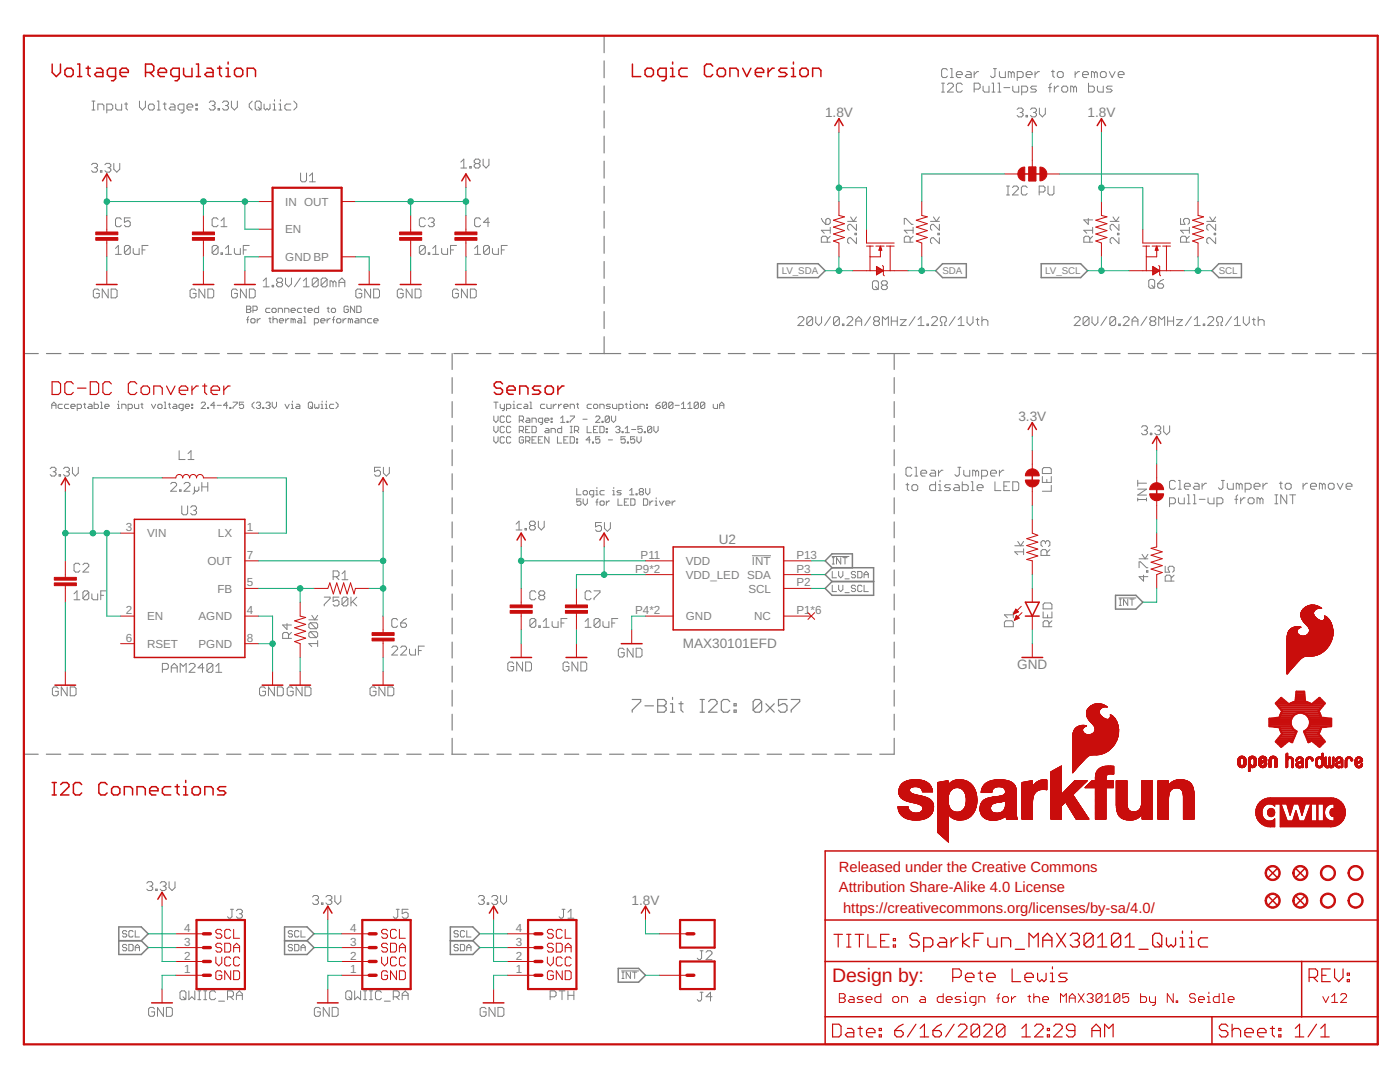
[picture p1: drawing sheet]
<svg xmlns="http://www.w3.org/2000/svg" width="279mm" height="216mm" viewBox="0 0 279 216" stroke-linecap="round" stroke-linejoin="round" font-family="sans-serif">
<defs><g id="words">
<text font-size="3.9" fill="#c90d0c" x="166" y="196">Design by:</text>
<g font-size="2.9" fill="#c90d0c">
<text x="167.4" y="173.9">Released under the Creative Commons</text>
<text x="167.4" y="178.1">Attribution Share-Alike 4.0 License</text>
<text x="168.2" y="182.2">https://creativecommons.org/licenses/by-sa/4.0/</text>
</g>
<g font-size="2.7" fill="#808080">
<text x="164.7" y="23.4">1.8V</text>
<text x="217" y="23.4">1.8V</text>
<text x="203.2" y="84.1">3.3V</text>
<text x="143.4" y="108.6">U2</text>
<text x="136.3" y="129.3">MAX30101EFD</text>
<text x="203" y="133.4">GND</text>
<text x="126.1" y="180.5">1.8V</text>
</g>
<g font-size="2.3" fill="#808080">
<text x="56.9" y="41.1">IN OUT</text>
<text x="56.9" y="46.6">EN</text>
<text x="56.9" y="52.1">GND BP</text>
<text x="25.1" y="106">3</text>
<text x="29.4" y="107.2">VIN</text>
<text x="43.5" y="107.2">LX</text>
<text x="49.3" y="106">1</text>
<text x="41.4" y="112.7">OUT</text>
<text x="49.3" y="111.5">7</text>
<text x="127.8" y="111.5">P11</text>
<text x="136.9" y="112.7">VDD</text>
<text x="150.1" y="112.7">INT</text>
<text x="158.9" y="111.5">P13</text>
<text x="43.4" y="118.2">FB</text>
<text x="49.3" y="117">5</text>
<text x="126.8" y="114.3">P9*2</text>
<text x="136.9" y="115.5">VDD_LED SDA</text>
<text x="149.4" y="118.2">SCL</text>
<text x="158.9" y="114.3">P3</text>
<text x="158.9" y="117">P2</text>
<text x="25.1" y="122.5">2</text>
<text x="29.4" y="123.8">EN</text>
<text x="39.6" y="123.8">AGND</text>
<text x="49.3" y="122.5">4</text>
<text x="126.8" y="122.5">P4*2</text>
<text x="136.9" y="123.8">GND</text>
<text x="150.5" y="123.8">NC</text>
<text x="158.9" y="122.5">P1*6</text>
<text x="25.1" y="128.1">6</text>
<text x="29.4" y="129.3">RSET</text>
<text x="39.6" y="129.3">PGND</text>
<text x="49.3" y="128.1">8</text>
<text x="36.8" y="185.9">4</text>
<text x="69.9" y="185.9">4</text>
<text x="102.9" y="185.9">4</text>
<text x="36.8" y="191.5">2</text>
<text x="36.8" y="188.7">3</text>
<text x="69.9" y="191.5">2</text>
<text x="69.9" y="188.7">3</text>
<text x="102.9" y="191.5">2</text>
<text x="102.9" y="188.7">3</text>
<text x="36.8" y="194.2">1</text>
<text x="69.9" y="194.2">1</text>
<text x="102.9" y="194.2">1</text>
</g>
<g font-size="1.9" fill="#808080">
<text x="156" y="54.7">LV_SDA</text>
<text x="188.1" y="54.7">SDA</text>
<text x="208.6" y="54.7">LV_SCL</text>
<text x="243.2" y="54.7">SCL</text>
</g>
</g></defs>
<g fill="none" stroke="#808080" stroke-width=".23">
<path d="M120.6 7.1v3.4M120.6 12.1v3.4M120.6 17.1v3.4M120.6 22.1v3.4M120.6 27.2v3.3M120.6 32.2v3.3M120.6 37.2v3.3M120.6 42.2v3.3M120.6 47.2v3.3M120.6 52.2v3.3M120.6 57.2v3.3M4.8 70.5h2.8"/>
<path d="M9.3 70.5h2.9M13.8 70.5h2.9M18.3 70.5h2.9M22.8 70.5h2.9M27.3 70.5h2.9M31.9 70.5h2.9M36.4 70.5h2.9M40.9 70.5h2.9M45.4 70.5h2.9M49.9 70.5h2.9M54.4 70.5h2.9M58.9 70.5h2.9"/>
<path d="M63.5 70.5h2.9M68 70.5h2.9M72.5 70.5h2.9M77 70.5h2.9M81.5 70.5h2.9M86.1 70.5h2.8M90.2 70.5v3.2M90.2 75.4v3.1M90.6 70.5h2.9M95.1 70.5h2.9M99.6 70.5h2.9M104.1 70.5h2.9"/>
<path d="M108.6 70.5h2.9M113.2 70.5h2.8M117.7 70.5h6.2M120.6 62.2v3.4M120.6 67.2v3.3M125.5 70.5h3.3M130.5 70.5h3.3M135.4 70.5h3.4M140.4 70.5h3.3M145.4 70.5h3.3M150.3 70.5h3.3M155.3 70.5h3.3"/>
<path d="M160.2 70.5h3.4M165.2 70.5h3.3M170.2 70.5h3.3M175.1 70.5h6.4M178.5 70.5v3.2M178.5 75.4v3.1M183.1 70.5h3.1M187.8 70.5h3M192.5 70.5h3M197.1 70.5h3.1M201.8 70.5h3.1M206.5 70.5h3"/>
<path d="M211.2 70.5h3M215.8 70.5h3.1M220.5 70.5h3M225.2 70.5h3M229.8 70.5h3.1M234.5 70.5h3.1M239.2 70.5h3M243.9 70.5h3M248.5 70.5h3.1M253.2 70.5h3.1M257.9 70.5h3M262.6 70.5h3"/>
<path d="M267.2 70.5h3.1M271.9 70.5h3.1M90.2 80.1v3.2M90.2 84.9v3.2M90.2 89.7v3.2M90.2 94.5v3.2M90.2 99.3v3.2M178.5 80.1v3.2M178.5 84.9v3.2M178.5 89.7v3.2M178.5 94.5v3.2M178.5 99.3v3.2"/>
<path d="M90.2 104.1v3.2M90.2 108.9v3.2M90.2 113.7v3.2M90.2 118.5v3.2M178.5 104.1v3.2M178.5 108.9v3.2M178.5 113.7v3.2M178.5 118.5v3.2M90.2 123.3v3.2M90.2 128.1v3.2M90.2 132.9v3.2M90.2 137.7v3.2"/>
<path d="M126.2 139.6h1.7v.4l-1.7 1.7v.4M131.3 139.6h1.2l.4 .4v.4l-.4 .4 .4 .5v.4l-.4 .4h-1.2zM134.2 139.1v.5M135.9 140v1.7l.4 .4M139.7 139.6h.9M140.1 139.6v2.5M141.4 140l.4-.4h.9l.4 .4v.4l-1.7 1.7h1.7M145.6 140l-.4-.4h-.8l-.4 .4v1.7l.4 .4h.8l.4-.4M152 140l-.4-.4h-.9l-.4 .4v1.7M152 140v1.7l-.4 .4h-.9l-.4-.4M152 140l-1.7 1.7M157.1 139.6h-1.7v1.2l.8-.4h.4l.5 .4v.9l-.5 .4h-.8l-.4-.4"/>
<path d="M157.9 139.6h1.7v.4l-1.7 1.7v.4M178.5 123.3v3.2M178.5 128.1v3.2M178.5 132.9v3.2M178.5 137.7v3.2M4.8 150.5h2.8M9.2 150.5h2.9M13.8 150.5h2.8M18.2 150.5h2.9M22.8 150.5h2.8M27.2 150.5h2.9M31.7 150.5h2.9"/>
<path d="M36.2 150.5h2.9M40.7 150.5h2.9M45.2 150.5h2.9M49.7 150.5h2.9M54.2 150.5h2.9M58.7 150.5h2.9M63.2 150.5h2.9M67.7 150.5h2.9M72.2 150.5h2.9M76.7 150.5h2.8M81.2 150.5h2.9M85.7 150.5h2.8"/>
<path d="M90.2 150.5h2.8M90.2 142.5v3.2M90.2 147.3v3.2M94.7 150.5h2.8M99.2 150.5h2.8M103.7 150.5h2.8M108.2 150.5h2.8M112.6 150.5h2.9M117.1 150.5h2.9M121.6 150.5h2.9M126.1 150.5h2.9M128.7 140.8h1.7"/>
<path d="M130.6 150.5h2.9M131.3 140.8h1.2M133.8 142.1h.8M133.8 140.4h.4v1.7M135.1 150.5h2.9M135.5 140.4h.8M139.6 150.5h2.9M139.7 142.1h.9M144.1 150.5h2.9M146.5 140.4h.4v.4h-.4zM146.5 141.7h.4v.4h-.4zM148.6 150.5h2.9"/>
<path d="M152.8 140.4l1.7 1.7M153.1 150.5h2.9M154.5 140.4l-1.7 1.7M157.6 150.5h2.9M162.1 150.5h2.9M166.6 150.5h2.9M171.1 150.5h2.8M178.5 147.3v3.2h-2.9M178.5 142.5v3.2"/>
</g>
<g fill="none" stroke="#808080" stroke-width=".2">
<path d="M54.8 19.9v.3M56 19.9v.3M187.9 18.4h.6M187.9 16.6h.6M188.2 16.6v1.8M189.1 14l-.3-.3h-.6l-.3 .3v1.2l.3 .3h.6l.3-.3M189.1 16.9l.3-.3h.6l.3 .3v.3l-1.2 1.2h1.2M189.7 13.7h.3v1.8M189.7 15.5h.6M190.9 14.9h1.1v-.3l-.3-.3h-.5l-.3 .3v.6l.3 .3h.5M192 16.9l-.3-.3h-.5l-.3 .3v1.2l.3 .3h.5l.3-.3M192.9 14.3h.6l.3 .3v.9h-.9l-.3-.3 .3-.3h.9"/>
<path d="M194.4 14.3v1.2M194.4 17.8h.9l.3-.3v-.6l-.3-.3h-.9v1.8M195.3 14.3h-.3l-.6 .6M196.2 17.2v.9l.3 .3h.9v-1.2M198 18.4h.6M198 16.6h.3v1.8M198.3 13.7h.6M198.6 13.7v1.5l-.3 .3h-.3l-.3-.3M199.2 16.6h.3v1.8M199.2 18.4h.5M199.5 14.3v.9l.2 .3h.9v-1.2M200.3 17.5h1.2"/>
<path d="M201.8 14.6l-.3-.3h-.3v1.2M201.8 14.6v.9M201.8 14.6l.3-.3 .3 .3v.9M202.1 17.2v.9l.3 .3h.9v-1.2M203 15.5h.9l.3-.3v-.6l-.3-.3h-.9v1.8M203.9 18.4h.9l.3-.3v-.6l-.3-.3h-.9v1.7M204.8 14.9h1.2v-.3l-.3-.3h-.6l-.3 .3v.6l.3 .3h.6M206.6 14.3v1.2M206.9 17.2h-.9l-.3 .3 .3 .3h.6l.3 .3-.3 .3h-.9M207.5 14.3h-.3l-.6 .6M209.2 17.5h.6M209.8 14.3h.6"/>
<path d="M209.8 16.6l-.3 .3v1.5M210.1 14v1.2l.3 .3M210.4 17.2v1.2M211 14.6l.3-.3h.6l.3 .3v.6l-.3 .3h-.6l-.3-.3zM211.3 17.2h-.3l-.6 .6M211.9 17.5l.3-.3h.6l.3 .3v.6l-.3 .3h-.6l-.3-.3zM214.3 17.5l-.3-.3h-.3v1.2M214.3 17.5v.9M214.3 17.5l.3-.3 .2 .3v.9M214.6 14.3v1.2M215.5 14.3h-.3l-.6 .6M216 14.9h1.2v-.3l-.3-.3h-.6l-.3 .3v.6l.3 .3h.6"/>
<path d="M217.2 16.6v1.8h.9l.3-.3v-.6l-.3-.3h-.9M218.4 14.6l-.3-.3h-.3v1.2M218.4 14.6v.9M218.4 14.6l.3-.3 .3 .3v.9M219 17.2v.9l.3 .3h.9v-1.2M219.6 14.6l.3-.3h.6l.3 .3v.6l-.3 .3h-.6l-.3-.3zM221.4 14.3l.6 1.2 .5-1.2M222 17.2h-.9l-.3 .3 .3 .3h.6l.3 .3-.3 .3h-.9M223.2 14.9h1.1v-.3l-.3-.3h-.6l-.2 .3v.6l.2 .3h.6M18.3 32.9l.3-.3h.6l.3 .3v.3l-.3 .3M18.4 21.9h.5M18.4 20.2h.5"/>
<path d="M18.6 20.2v1.7M18.9 33.5h.3M19.2 33.5l.3 .3v.3l-.3 .3h-.6l-.3-.3M19.5 21.9v-1.1h.9l.3 .3v.8M20 34.1h.3v.3h-.3zM20.9 32.9l.3-.3h.6l.3 .3v.3l-.3 .3M21.3 21.9h.9l.3-.2v-.6l-.3-.3h-.9v1.7M21.5 33.5h.3M21.8 33.5l.3 .3v.3l-.3 .3h-.6l-.3-.3M22.7 32.6v1.2l.6 .6 .6-.6v-1.2M23.1 20.8v.9l.3 .2h.9v-1.1M24.9 20.8h.6"/>
<path d="M25.2 20.5v1.2l.3 .2M27.8 20.2v1.2l.6 .5 .6-.5v-1.2M29.6 21.1l.3-.3h.6l.3 .3v.6l-.3 .2h-.6l-.3-.2zM31.4 21.9h.6M31.4 20.2h.3v1.7M32.6 20.8h.6M32.9 20.5v1.2l.3 .2M34.1 20.8h.5l.3 .3v.8h-.8l-.3-.2 .3-.3h.8M36.7 21.9h-.9l-.3-.2v-.6l.3-.3h.9v1.4l-.3 .3h-.3M37.3 21.4h1.2v-.3l-.3-.3h-.6l-.3 .3v.6l.3 .2h.6M39.1 21.7h.3v.2h-.3zM39.1 20.8h.3v.3h-.3z"/>
<path d="M41.8 20.5l.2-.3h.6l.3 .3v.3l-.3 .3M42.3 21.1h.3M42.6 21.1l.3 .3v.3l-.3 .2h-.6l-.2-.2M43.5 21.7h.3v.2h-.3zM44.4 20.5l.3-.3h.6l.3 .3v.3l-.3 .3M45 21.1h.3M45.3 21.1l.3 .3v.3l-.3 .2h-.6l-.3-.2M46.2 20.2v1.2l.6 .5 .6-.5v-1.2M50.3 20.2l-.6 .6v.6l.6 .5M50.9 20.5l.3-.3h.6l.3 .3v1.2l-.3 .2h-.6l-.3-.2zM51.5 21.4l.6 .5M52.7 20.8v.9l.3 .2 .3-.2 .3 .2 .3-.2v-.9"/>
<path d="M54.5 21.9h.6M54.5 20.8h.3v1.1M55.7 21.9h.6M55.7 20.8h.3v1.1M58 20.8h-.9l-.2 .3v.6l.2 .2h.9M58.6 20.2l.6 .6v.6l-.6 .5M60 34.5v1.5l.3 .3h.6l.3-.3v-1.5M61.8 35.1l.6-.6v1.8M61.8 36.3h1.1M92 32.3l.6-.6v1.8M92 33.5h1.1M93.7 33.2h.3v.3h-.3z"/>
<path d="M94.9 32.6l-.3 .3v.3l.3 .3h.6l.3-.3v-.3l-.3-.3M94.9 32.6l-.3-.3v-.3l.3-.3h.6l.3 .3v.3l-.3 .3M94.9 32.6h.6M96.4 31.7v1.2l.6 .6 .6-.6v-1.2M200.9 38.9h.6M200.9 37.1h.6M201.2 37.1v1.8M202.1 37.4l.3-.3h.5l.3 .3v.3l-1.1 1.2h1.1M203 21.8l.3-.2h.6l.3 .2v.3l-.3 .3M203.6 22.4h.3M203.9 22.4l.3 .3v.3l-.3 .3h-.6l-.3-.3M204.8 23h.3v.3h-.3z"/>
<path d="M205 37.4l-.3-.3h-.6l-.3 .3v1.2l.3 .3h.6l.3-.3M205.7 21.8l.3-.2h.5l.3 .2v.3l-.3 .3M206.2 22.4h.3M206.5 22.4l.3 .3v.3l-.3 .3h-.5l-.3-.3M207.4 38.3h.9l.3-.3v-.6l-.3-.3h-.9v1.8M207.4 21.6v1.1l.6 .6 .6-.6v-1.1M209.1 37.1v1.5l.3 .3h.6l.3-.3v-1.5M19.8 58l-.3-.3h-.6l-.3 .3v1.1l.3 .3h.6l.3-.3v-.6h-.6M21.6 57.7v1.7l-1.2-1.7v1.7M22.2 57.7h.9l.3 .3v1.1l-.3 .3h-.9zM23.1 50.8h1.1M23.1 49.6l.5-.6v1.8"/>
<path d="M24.2 43.8l-.3-.3h-.6l-.2 .3v1.1l.2 .3h.6l.3-.3M26 49.3l-.3-.3h-.6l-.3 .3v1.2M26 49.3v1.2l-.3 .3h-.6l-.3-.3M26 43.5h-1.2v.9l.6-.3h.3l.3 .3v.5l-.3 .3h-.6l-.3-.3M26 49.3l-1.2 1.2M26.6 49.6v.9l.3 .3h.9v-1.2M28.4 49.9h.6M29.5 49h-1.1v1.8M39.1 58l-.3-.3h-.6l-.3 .3v1.1l.3 .3h.6l.3-.3v-.6h-.6M40.9 57.7v1.7l-1.2-1.7v1.7M41.5 57.7h.9l.3 .3v1.1l-.3 .3h-.9zM43.5 49.3v1.2l-.3 .3h-.6l-.3-.3"/>
<path d="M43.5 49.3l-.3-.3h-.6l-.3 .3v1.2M43.5 43.8l-.3-.3h-.6l-.3 .3v1.1l.3 .3h.6l.3-.3M43.5 49.3l-1.2 1.2M44.1 50.5h.3v.3h-.3zM44.1 45.2h1.2M44.1 44.1l.6-.6v1.7M45 49.6l.6-.6v1.8M45 50.8h1.2M46.8 49.6v.9l.3 .3h.9v-1.2M47.4 58l-.3-.3h-.6l-.3 .3v1.1l.3 .3h.6l.3-.3v-.6h-.6M48.6 49.9h.5M49.1 57.7v1.7l-1.1-1.7v1.7"/>
<path d="M49.7 49h-1.1v1.8M49.8 57.7h.8l.3 .3v1.1l-.3 .3h-.8zM52.5 56l.6-.5v1.7M52.5 57.2h1.2M54.3 56.9h.3v.3h-.3zM55.5 56.3l-.3 .3v.3l.3 .3h.6l.3-.3v-.3l-.3-.3M55.5 56.3l-.3-.3v-.2l.3-.3h.6l.3 .3v.2l-.3 .3M55.5 56.3h.6M57 55.5v1.1l.6 .6 .6-.6v-1.1M59.9 55.5l-1.1 1.7M60.5 57.2h1.2M60.5 56l.6-.5v1.7"/>
<path d="M63.5 55.8l-.3-.3h-.6l-.3 .3v1.1M63.5 55.8v1.1l-.3 .3h-.6l-.3-.3M63.5 55.8l-1.2 1.1M65.3 55.8l-1.2 1.1M65.3 55.8v1.1l-.3 .3h-.6l-.3-.3M65.3 55.8l-.3-.3h-.6l-.3 .3v1.1M66.5 56.3l-.3-.3h-.3v1.2M66.5 56.3v.9M66.5 56.3l.3-.3 .3 .3v.9M67.6 56.3h1.2M67.6 57.2v-1.2l.6-.5 .6 .5v1.2M72.2 58l-.3-.3h-.6l-.3 .3v1.1l.3 .3h.6l.3-.3v-.6h-.6"/>
<path d="M74 57.7v1.7l-1.2-1.7v1.7M74.6 57.7h.9l.2 .3v1.1l-.2 .3h-.9zM80.5 58l-.3-.3h-.6l-.3 .3v1.1l.3 .3h.6l.3-.3v-.6h-.6M82.2 57.7v1.7l-1.1-1.7v1.7M82.8 57.7h.9l.3 .3v1.1l-.3 .3h-.9zM84.9 43.8l-.3-.3h-.6l-.3 .3v1.1l.3 .3h.6l.3-.3M84.9 49.3l-.3-.3h-.6l-.3 .3v1.2M84.9 49.3v1.2l-.3 .3h-.6l-.3-.3M84.9 49.3l-1.2 1.2M85.5 43.8l.3-.3h.6l.3 .3v.3l-.3 .3M85.5 50.5h.3v.3h-.3zM86.1 44.4h.3"/>
<path d="M86.4 44.4l.3 .3v.2l-.3 .3h-.6l-.3-.3M86.4 50.8h1.1M86.4 49.6l.6-.6v1.8M88.1 49.6v.9l.3 .3h.9v-1.2M89.9 49.9h.6M91.1 49h-1.2v1.8M91.5 58l-.3-.3h-.6l-.3 .3v1.1l.3 .3h.6l.3-.3v-.6h-.6M93.3 57.7v1.7l-1.2-1.7v1.7M93.9 57.7h.8l.3 .3v1.1l-.3 .3h-.8zM94.7 50.8h1.2M94.7 49.6l.6-.6v1.8M95.9 43.8l-.3-.3h-.6l-.3 .3v1.1l.3 .3h.6l.3-.3"/>
<path d="M97.7 49.3l-.3-.3h-.6l-.3 .3v1.2M97.7 49.3v1.2l-.3 .3h-.6l-.3-.3M97.7 49.3l-1.2 1.2M97.7 44.4h-1.2l.9-.9v1.7M98.3 49.6v.9l.3 .3h.9v-1.2M100.1 49.9h.5M101.2 49h-1.1v1.8M163.9 43.6l.3 .6 .6 .6M164.8 43.9l.3-.3h.3l.3 .3v.6l-.3 .3h-.6zM165.1 48.3v-.9l-.3-.3h-.6l-.3 .3v.9h1.8M165.7 46h-1.8l.6 .5M165.7 47.1l-.6 .6"/>
<path d="M165.7 45.4v1.1M169.2 44.2h1.7M169.8 43.3l.5 .9 .6-.9M170.6 46.5h.3v.3h-.3zM170.9 47.4v1.2l-1.1-1.2h-.3l-.3 .3v.6l.3 .3M170.9 44.8v1.2l-1.1-1.2h-.3l-.3 .3v.6l.3 .3M174.1 56.3l.3-.3h.6l.3 .3v1.2l-.3 .3h-.6l-.3-.3zM174.7 57.2l.6 .6M176.2 56.9l-.3-.3v-.3l.3-.3h.6l.3 .3v.3l-.3 .3M176.2 56.9l-.3 .3v.3l.3 .3h.6l.3-.3v-.3l-.3-.3M176.2 56.9h.6M180.5 44.8v-1.2h.3l1.1 1.2h.3"/>
<path d="M181.6 48.3v-.9l-.3-.3h-.5l-.3 .3v.9h1.7M182.2 47.1l-.6 .6M182.2 46h-1.7l.6 .5M182.2 45.4v1.1M185.7 44.2h1.8M186.3 43.3l.6 .9 .6-.9M187.2 46.5h.3v.3h-.3zM187.5 47.4v1.2l-1.2-1.2h-.3l-.3 .3v.6l.3 .3M187.5 44.8v1.2l-1.2-1.2h-.3l-.3 .3v.6l.3 .3M217.2 43.6v1.2l-.9-.9h1.8M217.5 48.3v-.9l-.3-.3h-.6l-.3 .3v.9h1.8M218.1 47.1l-.6 .6"/>
<path d="M218.1 46h-1.8l.6 .5M218.1 45.4v1.1M221.6 44.2h1.7M222.1 43.3l.6 .9 .6-.9M223 46.5h.3v.3h-.3zM223.3 44.8v1.2l-1.2-1.2h-.3l-.2 .3v.6l.2 .3M223.3 47.4v1.2l-1.2-1.2h-.3l-.2 .3v.6l.2 .3M229.3 56l.3-.2h.5l.3 .2v1.2l-.3 .3h-.5l-.3-.3zM229.8 56.9l.6 .6M231 56.6h.9l.3 .3v.3l-.3 .3h-.6l-.3-.3zM232.2 55.8l-.6 .2-.6 .6M235.6 43.6v1.2h.9l-.3-.6v-.3l.3-.3h.6l.3 .3v.6l-.3 .3"/>
<path d="M236.8 48.3v-.9l-.3-.3h-.6l-.3 .3v.9h1.8M237.4 46h-1.8l.6 .5M237.4 47.1l-.6 .6M237.4 45.4v1.1M240.8 44.2h1.8M241.4 43.3l.6 .9 .6-.9M242.3 46.5h.3v.3h-.3zM242.6 47.4v1.2l-1.2-1.2h-.3l-.3 .3v.6l.3 .3M242.6 44.8v1.2l-1.2-1.2h-.3l-.3 .3v.6l.3 .3M49.2 61.1h.6l.3 .2-.3 .4 .3 .4-.3 .3h-.6zM49.2 61.7h.6M49.2 63.8h.4"/>
<path d="M49.6 63.2l-.2 .2v1M50.3 63.6h.4l.2 .2v.4l-.2 .2h-.4l-.2-.2v-.4zM50.5 61.9h.6l.2-.2v-.4l-.2-.2h-.6v1.3M51.3 63.6v.8M52 63.6h-.2l-.5 .4M53.7 63.6h.4M53.9 63.4v.8l.2 .2M53.9 61.5h-.7l-.2 .2v.4l.2 .3h.7M54.5 61.5h.4l.2 .2v.4l-.2 .3h-.4l-.2-.3v-.4zM54.5 63.8l.2-.2h.4l.2 .2v.6M54.5 63.2v1.2M55.5 62.4v-.9h.7l.2 .2v.7"/>
<path d="M55.8 64h.8l-.2-.4h-.4l-.2 .2v.4l.2 .2h.4M56.8 62.4v-.9h.6l.3 .2v.7M57 63.6v.8M57.7 63.6h-.3l-.4 .4M58.1 61.9h.8l-.2-.4h-.4l-.2 .2v.4l.2 .3h.4M58.5 63.8l-.4-.2v.8M58.5 63.8l.2-.2 .2 .2v.6M58.5 63.8v.6M59.6 63.6h.4l.2 .2v.6h-.6l-.2-.2 .2-.2h.6M60.2 61.5h-.6l-.2 .2v.4l.2 .3h.6M60.6 61.5h.4M60.6 63.2h.2v1.2"/>
<path d="M60.6 64.4h.4M60.8 61.3v.8l.2 .3M61.5 61.9h.8l-.2-.4h-.4l-.2 .2v.4l.2 .3h.4M62.7 64.4h.7l.2-.2v-.4l-.2-.2h-.7v1.3M63.6 61.1v1.3h-.7l-.2-.3v-.4l.2-.2h.7M64 64h.9l-.3-.4h-.4l-.2 .2v.4l.2 .2h.4M65.3 61.5h.4M65.3 63.6v.8M65.5 61.3v.8l.2 .3M65.9 63.6h-.2l-.4 .4M66.1 61.7l.2-.2h.5l.2 .2v.4l-.2 .3h-.5l-.2-.3zM66.3 63.8h.5"/>
<path d="M66.8 63.2l-.3 .2v1M67.2 63.8l.2-.2h.4l.2 .2v.4l-.2 .2h-.4l-.2-.2zM68.5 63.6v.8M69.1 63.6h-.2l-.4 .4M69.5 61.3l-.2-.2h-.4l-.2 .2v.8l.2 .3h.4l.2-.3v-.4h-.4M69.9 63.8l.2-.2 .3 .2v.6M69.9 63.8l-.4-.2v.8M69.9 63.8v.6M70.8 61.1v1.3l-.9-1.3v1.3M71 63.6h.4l.2 .2v.6h-.6l-.2-.2 .2-.2h.6M71.2 61.1h.6l.3 .2v.8l-.3 .3h-.6zM72.1 64.4v-.8h.6l.2 .2v.6"/>
<path d="M74.2 63.6h-.7l-.2 .2v.4l.2 .2h.7M74.6 64h.8l-.2-.4h-.4l-.2 .2v.4l.2 .2h.4M159.2 63.5l.3-.3h.6l.3 .3v.3l-1.2 1.2h1.2M162.2 63.5l-.3-.3h-.6l-.3 .3v1.2M162.2 63.5v1.2l-.3 .3h-.6l-.3-.3M162.2 63.5l-1.2 1.2M162.8 63.2v1.2l.6 .6 .6-.6v-1.2M165.7 63.2l-1.1 1.8M167.5 63.5l-.3-.3h-.6l-.3 .3v1.2M167.5 63.5v1.2l-.3 .3h-.6l-.3-.3M167.5 63.5l-1.2 1.2M168.1 64.7h.3v.3h-.3z"/>
<path d="M169 63.5l.3-.3h.6l.3 .3v.3l-1.2 1.2h1.2M170.8 64.1h1.2M170.8 65v-1.2l.6-.6 .6 .6v1.2M173.7 63.2l-1.1 1.8M174.6 64.1l-.3-.3v-.3l.3-.3h.6l.3 .3v.3l-.3 .3M174.6 64.1l-.3 .3v.3l.3 .3h.6l.3-.3v-.3l-.3-.3M174.6 64.1h.6M176.1 65v-1.8l.6 .6 .6-.6v1.8M177.9 64.1h1.2M177.9 63.2v1.8M179.1 63.2v1.8M179.7 63.8h1.1l-1.1 1.2h1.1"/>
<path d="M182.6 63.2l-1.2 1.8M183.2 65h1.2M183.2 63.8l.6-.6v1.8M185 64.7h.3v.3h-.3zM185.9 63.5l.3-.3h.6l.3 .3v.3l-1.2 1.2h1.2M187.7 65h.3v-.6l-.3-.3v-.6l.3-.3h.6l.2 .3v.6l-.2 .3v.6h.2M190.6 63.2l-1.2 1.8M191.2 65h1.2M191.2 63.8l.6-.6v1.8M193 63.2v1.2l.6 .6 .6-.6v-1.2M194.8 63.8h.6M195.1 63.5v1.2l.3 .3"/>
<path d="M196 64.1l.3-.3h.5l.3 .3v.9M196 63.2v1.8M214.4 63.5l.3-.3h.6l.3 .3v.3l-1.2 1.2h1.2M217.3 63.5l-.3-.3h-.5l-.3 .3v1.2M217.3 63.5v1.2l-.3 .3h-.5l-.3-.3M217.3 63.5l-1.1 1.2M217.9 63.2v1.2l.6 .6 .6-.6v-1.2M220.9 63.2l-1.2 1.8M222.7 63.5l-.3-.3h-.6l-.3 .3v1.2M222.7 63.5v1.2l-.3 .3h-.6l-.3-.3M222.7 63.5l-1.2 1.2M223.3 64.7h.3v.3h-.3z"/>
<path d="M224.2 63.5l.3-.3h.5l.3 .3v.3l-1.1 1.2h1.1M225.9 65v-1.2l.6-.6 .6 .6v1.2M225.9 64.1h1.2M228.9 63.2l-1.2 1.8M229.8 64.1l-.3-.3v-.3l.3-.3h.6l.3 .3v.3l-.3 .3M229.8 64.1l-.3 .3v.3l.3 .3h.6l.3-.3v-.3l-.3-.3M229.8 64.1h.6M231.2 65v-1.8l.6 .6 .6-.6v1.8M233 64.1h1.2M233 63.2v1.8M234.2 63.2v1.8M234.8 63.8h1.2l-1.2 1.2h1.2"/>
<path d="M237.8 63.2l-1.2 1.8M238.4 65h1.1M238.4 63.8l.6-.6v1.8M240.1 64.7h.3v.3h-.3zM241 63.5l.3-.3h.6l.3 .3v.3l-1.2 1.2h1.2M242.8 65h.3v-.6l-.3-.3v-.6l.3-.3h.6l.3 .3v.6l-.3 .3v.6h.3M245.8 63.2l-1.2 1.8M246.4 65h1.1M246.4 63.8l.6-.6v1.8M248.1 63.2v1.2l.6 .6 .6-.6v-1.2M249.9 63.8h.6M250.2 63.5v1.2l.3 .3"/>
<path d="M251.1 64.1l.3-.3h.6l.3 .3v.9M251.1 63.2v1.8M10 93.5l.3-.3h.6l.3 .3v.3l-.3 .3M10.3 80.9h.9M10.3 81.5v-.8l.5-.5 .4 .5v.8M10.6 94.1h.3M10.9 94.1l.3 .3v.3l-.3 .3h-.6l-.3-.3M11.8 94.7h.3v.3h-.3zM12.4 80.7h-.6l-.2 .2v.4l.2 .2h.6M12.7 93.5l.3-.3h.5l.3 .3v.3l-.3 .3M13.3 94.1h.2M13.5 94.1l.3 .3v.3l-.3 .3h-.5l-.3-.3"/>
<path d="M13.7 80.7h-.6l-.2 .2v.4l.2 .2h.6M14.1 81.1h.9l-.2-.4h-.4l-.3 .2v.4l.3 .2h.4M14.5 93.2v1.2l.5 .6 .6-.6v-1.2M15.4 81.5h.6l.3-.2v-.4l-.3-.2h-.6v1.2M16.7 80.7h.4M16.9 80.5v.8l.2 .2M17.7 80.7h.5l.2 .2v.6h-.7l-.2-.2 .2-.2h.7M18.8 80.2v1.3h.6l.2-.2v-.4l-.2-.2h-.6M20.1 80.2h.2v1.3M20.1 81.5h.4M20.9 81.1h.9l-.3-.4h-.4l-.2 .2v.4l.2 .2h.4M23.5 81.5h.4"/>
<path d="M23.5 80.7h.2v.8M23.7 80v.2M24.3 81.5v-.8h.6l.2 .2v.6M25.6 81.5h.6l.2-.2v-.4l-.2-.2h-.6v1.2M26.8 80.7v.6l.3 .2h.6v-.8M28.1 80.7h.4M28.3 80.5v.8l.2 .2M30.2 80.7l.4 .8 .5-.8M31.7 80.7h.4l.2 .2v.4l-.2 .2h-.4l-.2-.2v-.4zM32.8 80.2h.2v1.3M32.8 81.5h.4M33.6 80.7h.4"/>
<path d="M33.8 80.5v.8l.2 .2M34.1 96.6l.3-.3h.5l.3 .3v.3l-1.1 1.1h1.1M34.6 80.7h.5l.2 .2v.6h-.7l-.2-.2 .2-.2h.7M35.8 89.9v1.8h1.1M35.8 97.7h.3v.3h-.3zM36.6 81.5h-.7l-.2-.2v-.4l.2-.2h.7v1l-.5 .2M36.7 96.6l.3-.3h.6l.3 .3v.3l-1.2 1.1h1.2M37 81.1h.8l-.2-.4h-.4l-.2 .2v.4l.2 .2h.4M37.5 91.7h1.2M37.5 90.5l.6-.6v1.8M38.2 80.7h.3v.2h-.3zM38.2 81.3h.3v.2h-.3z"/>
<path d="M38.8 97.2v1.1l-.3 .3M39.7 97.2v.5l-.3 .3h-.3l-.3-.3M40.2 80.5l.2-.3h.4l.2 .3v.2l-.8 .8h.8M40.3 96.3v1.7M40.3 97.2h1.2M41.4 81.3h.2v.2h-.2zM41.5 96.3v1.7M42.9 80.9h-.8l.6-.7v1.3M43.3 80.9h.9M45.4 80.9h-.8l.6-.7v1.3M45.9 81.3h.2v.2h-.2zM46.5 80.2h.8v.3l-.8 .8v.2"/>
<path d="M48.6 80.2h-.8v.7l.6-.2 .2 .2v.4l-.2 .2h-.4l-.2-.2M50.7 80.2l-.4 .5v.4l.4 .4M51.2 80.5l.2-.3h.4l.2 .3-.2 .4M51.6 80.9h.2M51.8 80.9l.2 .2-.2 .4h-.4l-.2-.2M52.4 81.3h.2v.2h-.2zM53.1 80.5l.2-.3h.4l.2 .3-.2 .4M53.5 80.9h.2M53.7 80.9l.2 .2-.2 .4h-.4l-.2-.2M54.3 80.2v.9l.5 .4 .4-.4v-.9M56.9 80.7l.4 .8 .4-.8M58.1 81.5h.5"/>
<path d="M58.1 80.7h.3v.8M58.4 80v.2M59.2 80.7h.4l.2 .2v.6h-.6l-.2-.2 .2-.2h.6M61.7 80.2h.5l.2 .3v.8l-.2 .2h-.5l-.2-.2v-.8zM62 81.1l.4 .4M62.8 80.7v.6l.2 .2 .2-.2 .2 .2 .2-.2v-.6M64.1 81.5h.4M64.1 80.7h.2v.8M64.3 80v.2M64.9 81.5h.4M64.9 80.7h.2v.8M65.1 80v.2"/>
<path d="M66.6 80.7h-.6l-.2 .2v.4l.2 .2h.6M67 80.2l.5 .5v.4l-.5 .4M75.9 93.2h-1.2v.9l.6-.3h.3l.3 .3v.6l-.3 .3h-.6l-.3-.3M76.5 93.2v1.2l.6 .6 .6-.6v-1.2M98.6 80.2h.8M98.6 83v.9l.4 .4 .4-.4v-.9M98.6 85.1v.8l.4 .4 .4-.4v-.8M98.6 87.1v.9l.4 .4 .4-.4v-.9M99 80.2v1.3M99.8 80.7v.6l.2 .2h.7M100.7 83.2l-.2-.2h-.5l-.2 .2v.9l.2 .2h.5l.2-.2M100.7 85.3l-.2-.2h-.5l-.2 .2v.8l.2 .2h.5l.2-.2"/>
<path d="M100.7 87.4l-.2-.3h-.5l-.2 .3v.8l.2 .2h.5l.2-.2M100.7 80.7v1l-.5 .2M101.1 81.5h.6l.2-.2v-.4l-.2-.2h-.6v1.2M101.9 83.2l-.2-.2h-.4l-.2 .2v.9l.2 .2h.4l.2-.2M101.9 85.3l-.2-.2h-.4l-.2 .2v.8l.2 .2h.4l.2-.2M101.9 87.4l-.2-.3h-.4l-.2 .3v.8l.2 .2h.4l.2-.2M102.4 81.5h.4M102.4 80.7h.2v.8M102.6 80v.2M103.6 83.9h.7l.2-.2v-.5l-.2-.2h-.7v1.3M103.6 85.9h.7l.2-.2v-.4l-.2-.2h-.7v1.2M104.1 80.7h-.7l-.2 .2v.4l.2 .2h.7"/>
<path d="M104.1 83.9l.4 .4M104.1 85.9l.4 .4M104.5 87.4l-.2-.3h-.5l-.2 .3v.8l.2 .2h.5l.2-.2v-.4h-.4M104.7 80.7h.4l.2 .2v.6h-.6l-.2-.2 .2-.2h.6M104.9 88h.6l.2-.2v-.4l-.2-.3h-.6v1.3M104.9 85.7h.4M105.1 83.4h.4l.2 .3v.6h-.6l-.2-.2 .2-.2h.6M105.3 88l.4 .4M105.7 80.2h.3v1.3M105.7 81.5h.5M105.7 85.1h-.8v1.2h.8M106.2 85.1h.6l.2 .2v.8l-.2 .2h-.6z"/>
<path d="M106.2 84.3v-.9h.6l.2 .3v.6M106.2 87.8h.4M107 87.1h-.8v1.3h.8M107.4 87.8h.5M108.3 84.3h-.6l-.3-.2v-.4l.3-.3h.6v1.1l-.4 .2M108.3 87.1h-.9v1.3h.9M108.7 80.7h-.6l-.2 .2v.4l.2 .2h.6M108.7 83.9h.9l-.3-.5h-.4l-.2 .3v.4l.2 .2h.4M108.9 85.5h.4l.3 .2v.6h-.7l-.2-.2 .2-.2h.7M109.1 80.7v.6l.2 .2h.7v-.8M109.6 87.1v1.3l-.9-1.3v1.3M110 83.4h.2v.3h-.2z"/>
<path d="M110 84.1h.2v.2h-.2zM110 86.3v-.8h.6l.2 .2v.6M110.4 80.7v.8M111 80.7h-.2l-.4 .4M111.3 87.1v1.3h.8M111.5 80.7v.8M111.9 84.3h.8M111.9 83.4l.4-.4v1.3M112.1 80.7h-.2l-.4 .4M112.1 85.1v1.2h-.6l-.2-.2v-.4l.2-.2h.6M112.5 81.1h.9l-.2-.4h-.5l-.2 .2v.4l.2 .2h.5M112.5 87.8h.4"/>
<path d="M113.2 84.1h.2v.2h-.2zM113.4 87.1h-.9v1.3h.9M113.8 81.5v-.8h.6l.2 .2v.6M113.8 83h.8v.2l-.8 .9v.2M113.8 87.1h.6l.2 .3v.8l-.2 .2h-.6zM113.8 85.1h.4M113.8 86.3h.4M114 85.1v1.2M114.6 85.9h.7l.2-.2v-.4l-.2-.2h-.7v1.2M115.1 80.7h.4M115.1 87.6h.2v.2h-.2zM115.1 88.2h.2v.2h-.2z"/>
<path d="M115.1 85.9l.4 .4M115.1 97.5v1.2h.9M115.3 80.5v.8l.2 .2M116 99.5h-.9v.7l.6-.2 .3 .2v.4l-.3 .2h-.4l-.2-.2M116.3 83.7h.9M116.4 99.5v.9l.4 .4 .4-.4v-.9M116.6 97.9h.4l.2 .2v.4l-.2 .2h-.4l-.2-.2v-.4zM117.2 85.1v1.2h.8M117.8 87.8h-.8l.6-.7v1.3M118 80.7h-.6l-.2 .2v.4l.2 .2h.6M118.2 88.2h.2v.2h-.2zM118.4 80.9l.3-.2h.4l.2 .2v.4l-.2 .2h-.4l-.3-.2z"/>
<path d="M118.4 85.7h.5M118.5 98.7h-.6l-.3-.2v-.4l.3-.2h.6v1.1l-.4 .2M118.9 83.2l.2-.2h.4l.2 .2v.2l-.8 .9h.8M118.9 98.7h.4M118.9 97.9h.2v.8M119.1 97.3v.2M119.3 85.1h-.9v1.2h.9M119.3 99.5l-.2 .3v1M119.7 81.5v-.8h.7l.2 .2v.6M119.7 85.1h.7l.2 .2v.8l-.2 .2h-.7zM119.7 87.1h-.8v.7l.6-.2 .2 .2v.4l-.2 .2h-.4l-.2-.2M120.1 84.1h.3v.2h-.3z"/>
<path d="M120.6 97.9h-.6l-.3 .2v.4l.3 .2h.6M121 85.5h.2v.2h-.2zM121 86.1h.2v.2h-.2zM121 100v.8M121.4 87.8h.8M121.6 83.2v.9l-.2 .2h-.4l-.2-.2M121.6 83.2l-.2-.2h-.4l-.2 .2v.9M121.6 83.2l-.8 .9M121.6 100h-.2l-.4 .4M121.8 80.7h-.6l-.2 .2 .2 .2h.4l.2 .2-.2 .2h-.6M122 83v.9l.4 .4 .5-.4v-.9M122.2 80.7v.6l.2 .2h.7v-.8"/>
<path d="M122.3 98.7h.4M122.3 97.9h.2v.8M122.5 97.3v.2M122.9 85.3l.2-.2h.4l.2 .2-.2 .4M123.3 85.7h.2M123.3 99.5v1.3h.9M123.5 81.5h.6l.3-.2v-.4l-.3-.2h-.6v1.2M123.5 85.7l.2 .2-.2 .4h-.4l-.2-.2M124 97.9h-.7l-.2 .2 .9 .4-.2 .2h-.7M124.1 86.1h.3v.2h-.3zM124.8 80.7h.4M124.8 86.3h.8"/>
<path d="M124.8 85.5l.4-.4v1.2M124.8 87.1h-.9v.7l.7-.2 .2 .2v.4l-.2 .2h-.5l-.2-.2M125 80.5v.8l.2 .2M125.2 88.2h.2v.2h-.2zM125.5 99.5h-.9v1.3h.9M125.6 81.5h.4M125.6 80.7h.2v.8M125.7 98.7h.8M125.7 97.9l.4-.4v1.2M125.8 80v.2M125.9 99.5h.6l.2 .3v.8l-.2 .2h-.6zM126 85.7h.9"/>
<path d="M126.5 80.9l.2-.2h.4l.2 .2v.4l-.2 .2h-.4l-.2-.2zM126.7 87.1h-.9v.7l.7-.2 .2 .2v.4l-.2 .2h-.5l-.2-.2M126.9 98.5h.2v.2h-.2zM127.1 87.1v.9l.4 .4 .5-.4v-.9M127.7 81.5v-.8h.7l.2 .2v.6M127.8 98.1l-.2 .2 .2 .4h.4l.2-.2-.2-.4M127.8 98.1l-.2-.2 .2-.4h.4l.2 .2-.2 .4M127.8 98.1h.4M128.2 85.1h-.9v.6l.4-.2 .5 .2v.4l-.2 .2h-.5l-.2-.2M128.4 99.5h.7l.2 .3v.8l-.2 .2h-.7zM128.6 86.1h.2v.2h-.2zM128.8 97.5v.8l.5 .4 .4-.4v-.8"/>
<path d="M129 81.3h.2v.2h-.2zM129 80.7h.2v.2h-.2zM129.7 100v.8M130.1 85.3l-.2-.2h-.5l-.2 .2v.8M130.1 85.3v.8l-.2 .2h-.5l-.2-.2M130.1 85.3l-.9 .8M130.3 100h-.2l-.4 .4M130.5 85.1v.8l.4 .4 .4-.4v-.8M130.7 100h.3v.8M130.9 80.9h.7l.2 .4-.2 .2h-.5l-.2-.2zM131 99.3v.2M131.6 100l.4 .8 .4-.8"/>
<path d="M131.8 80.2l-.9 .7M133 80.5l-.2-.3h-.4l-.2 .3v.8M133 80.5v.8l-.2 .2h-.4l-.2-.2M133 80.5l-.8 .8M134.1 100v.8M134.3 80.5l-.2-.3h-.4l-.2 .3v.8M134.3 80.5v.8l-.2 .2h-.4l-.2-.2M134.3 80.5l-.8 .8M134.7 80.9h.9M134.8 100h-.2l-.5 .4M136 81.5h.8M136 80.7l.4-.5v1.3"/>
<path d="M137.3 81.5h.8M137.3 80.7l.4-.5v1.3M139.4 80.5l-.2-.3h-.5l-.2 .3v.8M139.4 80.5v.8l-.2 .2h-.5l-.2-.2M139.4 80.5l-.9 .8M140.7 80.5l-.3-.3h-.4l-.2 .3v.8M140.7 80.5v.8l-.3 .2h-.4l-.2-.2M140.7 80.5l-.9 .8M142.3 80.7v.6l.3 .2h.6v-.8M143.6 80.9h.9M143.6 81.5v-.8l.4-.5 .5 .5v.8M180.8 96.7h.6"/>
<path d="M181.1 96.4v1.2l.3 .3M182 93.5l-.3-.3h-.6l-.3 .3v1.2l.3 .3h.6l.3-.3M182.3 96.7h.6l.3 .3v.6l-.3 .3h-.6l-.3-.3v-.6zM182.6 93.2h.3v1.8M182.6 95h.6M183.8 94.4h1.1v-.3l-.3-.3h-.6l-.2 .3v.6l.2 .3h.6M185.8 93.8h.6l.3 .3v.9h-.9l-.3-.3 .3-.3h.9M186.7 96.1v1.8h-.9l-.3-.3v-.6l.3-.3h.9M187.3 97.9h.6M187.3 93.8v1.2M187.3 96.7h.3v1.2M187.6 95.8v.3"/>
<path d="M188.2 93.8h-.3l-.6 .6M189.7 96.7h-.9l-.3 .3 .3 .3h.6l.3 .3-.3 .3h-.9M190.6 96.7h.6l.3 .3v.9h-.9l-.3-.3 .3-.3h.9M191.2 93.2h.5M191.5 93.2v1.5l-.3 .3h-.3l-.3-.3M192 96.1v1.8h.9l.3-.3v-.6l-.3-.3h-.9M192.3 93.8v.9l.3 .3h.9v-1.2M193.8 97.9h.6M193.8 96.1h.3v1.8M194.7 94.1l-.3-.3h-.3v1.2M194.7 94.1v.9M194.7 94.1l.3-.3 .3 .3v.9"/>
<path d="M195 97.3h1.2v-.3l-.3-.3h-.6l-.3 .3v.6l.3 .3h.6M195.9 95h.9l.3-.3v-.6l-.3-.3h-.9v1.8M197.7 94.4h1.2v-.3l-.3-.3h-.6l-.3 .3v.6l.3 .3h.6M198.6 96.1v1.8h1.1M199.5 93.8v1.2M200.3 93.8h-.3l-.5 .6M200.3 97h.6M201.5 96.1h-1.2v1.8h1.2M202.1 96.1h.9l.3 .3v1.2l-.3 .3h-.9zM208 93.6l.3-.3h1.2l.3 .3v.9h-1.8zM208 95.1v1.2h1.8v-1.2M208.9 95.7v.6"/>
<path d="M209.8 96.9v1.1h-1.8M227.1 99.7h1.7M227.1 95.8v1.2M227.1 99.4v.6M227.1 97.6h1.7l-1.7 1.2h1.7M227.1 96.4h1.7M227.8 85.3l.3-.3h.6l.3 .3v.3l-.3 .3M228.4 85.9h.3M228.7 85.9l.3 .2v.3l-.3 .3h-.6l-.3-.3M228.8 99.4v.6M229.6 86.4h.3v.3h-.3zM230.5 85.3l.3-.3h.6l.2 .3v.3l-.2 .3"/>
<path d="M231.1 85.9h.3M231.4 85.9l.2 .2v.3l-.2 .3h-.6l-.3-.3M232.2 85v1.1l.6 .6 .6-.6v-1.1M234.6 96.1l-.3-.2h-.6l-.3 .2v1.2l.3 .3h.6l.3-.3M235.2 95.9h.3v1.7M235.2 97.6h.6M235.2 99.3v.9l.3 .3h.8v-1.2M236.4 97h1.1v-.3l-.3-.3h-.6l-.2 .3v.6l.2 .3h.6M237 98.7h.2v1.8M238.1 98.7h.3v1.8M238.4 96.4h.6l.3 .3v.9h-.9l-.3-.3 .3-.3h.9M239.3 99.6h1.2"/>
<path d="M239.9 96.4v1.2M240.8 96.4h-.3l-.6 .6M241.1 99.3v.9l.3 .3h.9v-1.2M243.8 95.9h.5M244.1 95.9v1.4l-.3 .3h-.3l-.3-.3M244.9 96.4v.9l.3 .3h.9v-1.2M246.4 99.6h.6M247 98.7l-.3 .3v1.5M247.3 96.7l-.3-.3h-.3v1.2M247.3 96.7v.9M247.3 96.7l.3-.3 .3 .3v.9M247.6 99.3v1.2"/>
<path d="M248.5 97.6h.9l.3-.3v-.6l-.3-.3h-.9v1.8M248.5 99.3h-.3l-.6 .6M249.1 99.6l.3-.3h.6l.3 .3v.6l-.3 .3h-.6l-.3-.3zM250.3 97h1.2v-.3l-.3-.3h-.6l-.3 .3v.6l.3 .3h.6M251.5 99.6v.9M251.5 99.6l.3-.3 .3 .3v.9M251.5 99.6l-.3-.3h-.3v1.2M252.1 96.4v1.2M252.9 96.4h-.3l-.5 .6M254.4 98.7h.6M254.7 98.7v1.8M255.3 96.4h.6"/>
<path d="M255.6 96.1v1.2l.3 .3M256.5 96.7l.3-.3h.6l.3 .3v.6l-.3 .3h-.6l-.3-.3zM256.8 98.7v1.8l-1.2-1.8v1.8M257.4 98.7h1.2M258 98.7v1.8M260.1 96.4v1.2M260.9 96.4h-.3l-.5 .6M261.5 97h1.2v-.3l-.3-.3h-.6l-.3 .3v.6l.3 .3h.6M263.9 96.7l-.3-.3h-.3v1.2M263.9 96.7v.9M263.9 96.7l.3-.3 .3 .3v.9M265.1 96.7l.3-.3h.6l.3 .3v.6l-.3 .3h-.6l-.3-.3z"/>
<path d="M266.9 96.4l.6 1.2 .5-1.2M268.6 97h1.2v-.3l-.3-.3h-.6l-.3 .3v.6l.3 .3h.6M14.8 118.5l.6-.6v1.8M14.8 119.7h1.1M15.9 112.7l-.2-.3h-.6l-.3 .3v1.2l.3 .3h.6l.2-.3M16.6 112.7l.2-.3h.6l.3 .3v.3l-1.1 1.2h1.1M17.7 118.2v1.2l-.3 .3h-.6l-.2-.3M17.7 118.2l-.3-.3h-.6l-.2 .3v1.2M17.7 118.2l-1.1 1.2M18.3 118.5v.9l.3 .3h.9v-1.2M20.1 118.8h.6M21.3 117.9h-1.2v1.8"/>
<path d="M36.3 100.9v1.5l.3 .3h.5l.3-.3v-1.5M38.1 101.2l.3-.3h.5l.3 .3v.3l-.3 .3M38.7 101.8h.2M38.9 101.8l.3 .3v.3l-.3 .3h-.5l-.3-.3M64.7 119.1h1.2v.3l-1.2 1.2v.3M66.5 115.1h.9l.2-.3v-.6l-.2-.3h-.9v1.8M67.1 115.1l.5 .6M67.6 119.1h-1.1v.9l.9-.3 .2 .3v.6l-.2 .3h-.6l-.3-.3M68.3 114.5l.5-.6v1.8M68.3 115.7h1.1M69.4 119.4l-.3-.3h-.5l-.3 .3v1.2M69.4 119.4v1.2l-.3 .3h-.5l-.3-.3"/>
<path d="M69.4 119.4l-1.1 1.2M70 119.1v1.8M71.2 119.1l-1.2 1.2M103 104.6l.6-.6v1.7M103 105.7h1.2M104.8 105.5h.3v.2h-.3zM106 104.9l-.3 .3v.3l.3 .2h.5l.3-.2v-.3l-.3-.3M106 104.9l-.3-.3v-.3l.3-.3h.5l.3 .3v.3l-.3 .3M106 104.9h.5M106.9 118.2l-.3-.3h-.6l-.3 .3v1.2l.3 .3h.6l.3-.3M107.4 104v1.2l.6 .5 .6-.5v-1.2M107.8 118.8l-.3-.3v-.3l.3-.3h.6l.3 .3v.3l-.3 .3"/>
<path d="M107.8 118.8l-.3 .3v.3l.3 .3h.6l.3-.3v-.3l-.3-.3M107.8 118.8h.6M118 118.2l-.3-.3h-.6l-.3 .3v1.2l.3 .3h.6l.3-.3M118.6 117.9h1.1v.3l-1.1 1.2v.3M118.9 100.2h.4M119.7 100.2l.3-.2h.4l.2 .2v.4l-.2 .2h-.4l-.3-.2zM120 104.3h-1.1v.8l.5-.2h.3l.3 .2v.6l-.3 .3h-.6l-.2-.3M120.6 104.3v1.1l.6 .6 .6-.6v-1.1M124.6 100.2h.4M130.7 100.8h.5M132.9 100.4h.8l-.2-.4h-.4l-.2 .2v.4l.2 .2h.4M150.1 110.9h3.8"/>
<path d="M166.1 111h3.3M166.1 114v1.3h.8M166.1 116.8v1.2h.8M166.1 112.5h.4M166.1 111.3h.4M166.3 111.3v1.2M167.4 116.8v.8l.4 .4 .4-.4v-.8M167.4 114v.9l.4 .4 .4-.4v-.9M167.8 111.3v1.2l-.9-1.2v1.2M168.2 111.3h.9M168.6 118.3h.9M168.6 115.5h.9"/>
<path d="M168.6 111.3v1.2M170.8 117l-.3-.2h-.4l-.2 .4 .2 .2h.4l.3 .4-.3 .2h-.4l-.2-.2M170.8 114.2l-.3-.2h-.4l-.2 .4 .2 .3h.4l.3 .4-.3 .2h-.4l-.2-.2M171.2 114h.6l.2 .2v.9l-.2 .2h-.6zM172 117l-.2-.2h-.4l-.2 .2v.8l.2 .2h.4l.2-.2M172.4 116.8v1.2h.9M172.4 115.3v-.9l.5-.4 .4 .4v.9M172.4 114.7h.9M202.5 108.9h1.8M203.1 108l.6 .9 .6-.9M204.3 110.1h-1.8l.6 .6M204.3 109.5v1.2"/>
<path d="M208.6 108.2l.3-.3h.3l.3 .3v.6l-.3 .3M208.6 108.2l-.3-.3h-.3l-.2 .3v.6l.2 .3M208.6 108.2v.3M208.9 110.8v-.8l-.3-.3h-.6l-.2 .3v.8h1.7M209.5 109.7l-.6 .6M223.3 119.3h3.4M223.4 119.5h.4M223.6 119.5v1.3M225.1 119.5v1.3l-.9-1.3v1.3M225.5 119.5h.8M225.9 119.5v1.3M227.3 113.3v-1.2h.3l1.2 1.2h.3"/>
<path d="M227.3 111.5h1.8M227.9 110.6l.6 .9 .6-.9M228.2 114.8v1.2l-.9-.9h1.8M228.8 113.9h.3v.3h-.3zM232.5 113v1.2h.9l-.3-.6v-.3l.3-.3h.6l.3 .3v.6l-.3 .3M233.4 100.5h.9l.3-.3v-.6l-.3-.3h-.9v1.8M233.7 116v-.9l-.3-.3h-.6l-.3 .3v.9h1.8M234.3 114.8l-.6 .6M237 100.5h.5M238.1 100.5h.6M242.9 100.5h.9l.3-.3v-.6l-.3-.3h-.9v1.8M254.4 100.5h.6"/>
<path d="M11.6 137.4l-.3-.3h-.5l-.3 .3v1.1l.3 .3h.5l.3-.3v-.6h-.6M13.4 137.1v1.7l-1.2-1.7v1.7M14 137.1h.9l.3 .3v1.1l-.3 .3h-.9zM32.4 133.6h.9l.3-.3v-.6l-.3-.3h-.9v1.8M34.2 134.2v-1.2l.6-.6 .6 .6v1.2M34.2 133.3h1.2M36 134.2v-1.8l.6 .6 .5-.6v1.8M37.7 132.7l.3-.3h.6l.3 .3v.3l-1.2 1.2h1.2M40.7 133.3h-1.2l.9-.9v1.8M42.5 132.7l-.3-.3h-.6l-.3 .3v1.2M42.5 132.7v1.2l-.3 .3h-.6l-.3-.3M42.5 132.7l-1.2 1.2"/>
<path d="M43.1 134.2h1.2M43.1 133l.6-.6v1.8M53 137.4l-.3-.3h-.6l-.3 .3v1.1l.3 .3h.6l.3-.3v-.6h-.6M54.8 137.1v1.7l-1.2-1.7v1.7M55.4 137.1h.8l.3 .3v1.1l-.3 .3h-.8zM57.3 124.4v1.2l-.9-.9h1.8M57.6 127.4v-.9l-.3-.3h-.6l-.3 .3v.9h1.8M58.2 126.2l-.6 .6M58.5 137.4l-.3-.3h-.6l-.3 .3v1.1l.3 .3h.6l.3-.3v-.6h-.6M60.3 137.1v1.7l-1.2-1.7v1.7M60.9 137.1h.9l.3 .3v1.1l-.3 .3h-.9zM61.6 123.7h1.8"/>
<path d="M61.9 124.3h1.2l.3 .3v.6l-.3 .3M61.9 126h1.2l.3 .3v.6l-.3 .3M61.9 126l-.3 .3v.6l.3 .3h1.2M61.9 124.3l-.3 .3v.6l.3 .3h1.2M61.9 126l1.2 1.2M61.9 124.3l1.2 1.2M62.2 122.8l.6 .9 .6-.9M63.4 128.4h-1.8l.6 .6M63.4 127.8v1.2M70.3 120l.9 .9M75 137.4l-.3-.3h-.6l-.2 .3v1.1l.2 .3h.6l.3-.3v-.6h-.6M76.8 137.1v1.7l-1.2-1.7v1.7"/>
<path d="M77.4 137.1h.9l.3 .3v1.1l-.3 .3h-.9zM78.2 129.2l.3-.3h.6l.3 .3v.3l-1.2 1.2h1.2M79.4 123.7l-.3-.3h-.6l-.3 .3v1.2l.3 .3h.6l.3-.3M80 124.3h.8l.3 .3v.3l-.3 .3h-.6l-.2-.3zM80 129.2l.2-.3h.6l.3 .3v.3l-1.1 1.2h1.1M81.1 123.4l-.6 .3-.5 .6M81.7 129.5v.9l.3 .3h.9v-1.2M83.5 129.8h.6M84.7 128.9h-1.2v1.8M102.5 132.4l-.3-.3h-.6l-.3 .3v1.2l.3 .3h.6l.3-.3v-.6h-.6M104.3 132.1v1.8l-1.2-1.8v1.8M104.9 132.1h.9l.3 .3v1.2l-.3 .3h-.9z"/>
<path d="M106.9 123.7l-.3-.3h-.6l-.3 .3v1.2M106.9 123.7v1.2l-.3 .3h-.6l-.3-.3M106.9 123.7l-1.2 1.2M107.5 124.9h.3v.3h-.3zM108.4 125.2h1.2M108.4 124l.6-.6v1.8M110.2 124v.9l.3 .3h.9v-1.2M112 124.3h.6M113.2 123.4h-1.2v1.8M113.5 132.4l-.3-.3h-.5l-.3 .3v1.2l.3 .3h.5l.3-.3v-.6h-.6M115.3 132.1v1.8l-1.1-1.8v1.8M115.9 132.1h.9l.3 .3v1.2l-.3 .3h-.9z"/>
<path d="M116.8 124l.6-.6v1.8M116.8 125.2h1.2M119.7 123.7v1.2l-.3 .3h-.5l-.3-.3M119.7 123.7l-.3-.3h-.5l-.3 .3v1.2M119.7 123.7l-1.1 1.2M120.3 124v.9l.3 .3h.9v-1.2M122.1 124.3h.6M123.3 123.4h-1.2v1.8M124.6 129.6l-.3-.3h-.6l-.3 .3v1.2l.3 .3h.6l.3-.3v-.6h-.6M126.3 129.3v1.8l-1.1-1.8v1.8M127 129.3h.8l.3 .3v1.2l-.3 .3h-.8zM200.4 124.2l.3-.3h1.2l.3 .3v.9h-1.8z"/>
<path d="M202.2 122.1v1.2M202.2 122.7h-1.8l.6 .6M208.2 122.1v1.2h1.7v-1.2M208.5 120.3h1.1l.3 .3v.9h-1.7v-.9zM209.1 122.7v.6M209.3 125.1v-.9l-.2-.3h-.6l-.3 .3v.9h1.7M209.9 123.9l-.6 .6M223.4 120.8h.4M29.3 176.2l.3-.3h.6l.3 .3v.3l-.3 .3M29.9 176.8h.3M30.2 176.8l.3 .3v.3l-.3 .3h-.6l-.3-.3M31.1 177.4h.3v.3h-.3z"/>
<path d="M32 176.2l.3-.3h.6l.2 .3v.3l-.2 .3M32.6 176.8h.3M32.9 176.8l.2 .3v.3l-.2 .3h-.6l-.3-.3M33.7 175.9v1.2l.6 .6 .6-.6v-1.2M62.4 179l.3-.3h.6l.3 .3v.3l-.3 .3M63 179.6h.3M63.3 179.6l.3 .3v.3l-.3 .3h-.6l-.3-.3M65 179l.3-.3h.6l.3 .3v.3l-.3 .3M65.6 179.6h.3M65.9 179.6l.3 .3v.3l-.3 .3h-.6l-.3-.3M66.8 178.7v1.2l.6 .6 .6-.6v-1.2M95.5 179l.3-.3h.6l.2 .3v.3l-.2 .3"/>
<path d="M96.1 179.6h.3M96.4 179.6l.2 .3v.3l-.2 .3h-.6l-.3-.3M98.1 179l.3-.3h.6l.3 .3v.3l-.3 .3M98.7 179.6h.3M99 179.6l.3 .3v.3l-.3 .3h-.6l-.3-.3M99.9 178.7v1.2l.6 .6 .6-.6v-1.2M25.3 188.7l-.2-.3h-.4l-.3 .3 .3 .4h.4l.2 .2-.2 .4h-.4l-.3-.2M25.3 185.9l-.2-.2h-.4l-.3 .4 .3 .2h.4l.2 .5-.2 .2h-.4l-.3-.2M25.7 188.4h.7l.2 .3v.8l-.2 .2h-.7zM26.6 185.9l-.2-.2h-.5l-.2 .2v.9l.2 .2h.5l.2-.2M27 189.7v-.8l.4-.5 .4 .5v.8M27 189.1h.8"/>
<path d="M27 185.7v1.3h.8M36.2 197.7h.6l.3 .3v1.2l-.3 .3h-.6l-.3-.3v-1.2zM36.5 198.9l.6 .6M37.7 197.7v1.8l.6-.6 .6 .6v-1.8M39.5 197.7h.6M39.5 199.5h.6M39.8 197.7v1.8M40.7 197.7h.6M40.7 199.5h.6M41 197.7v1.8M43 198l-.3-.3h-.6l-.3 .3v1.2l.3 .3h.6l.3-.3M43.6 199.8h1.2"/>
<path d="M45.4 198.9h.9l.3-.3v-.6l-.3-.3h-.9v1.8M46 198.9l.6 .6M46 181.4h.6M46.3 181.4v1.5l-.3 .3h-.3l-.3-.3M47.2 198.6h1.2M47.2 199.5v-1.2l.6-.6 .6 .6v1.2M47.2 181.7l.3-.3h.6l.3 .3v.3l-.3 .3M47.8 182.3h.3M48.1 182.3l.3 .3v.3l-.3 .3h-.6l-.3-.3M58.4 185.9l-.2-.2h-.5l-.2 .4 .2 .2h.5l.2 .5-.2 .2h-.5l-.2-.2M58.4 188.7l-.2-.3h-.5l-.2 .3 .2 .4h.5l.2 .2-.2 .4h-.5l-.2-.2M58.8 188.4h.6l.2 .3v.8l-.2 .2h-.6z"/>
<path d="M59.6 185.9l-.2-.2h-.4l-.2 .2v.9l.2 .2h.4l.2-.2M60.1 189.7v-.8l.4-.5 .4 .5v.8M60.1 189.1h.8M60.1 185.7v1.3h.8M64.2 180.2h.3v.3h-.3zM69.3 197.7h.6l.3 .3v1.2l-.3 .3h-.6l-.3-.3v-1.2zM69.6 198.9l.6 .6M70.8 197.7v1.8l.6-.6 .6 .6v-1.8M72.6 197.7h.6M72.6 199.5h.6M72.9 197.7v1.8M73.7 197.7h.6"/>
<path d="M73.7 199.5h.6M74 197.7v1.8M76.1 198l-.3-.3h-.6l-.3 .3v1.2l.3 .3h.6l.3-.3M76.7 199.8h1.2M78.5 198.9h.9l.3-.3v-.6l-.3-.3h-.9v1.8M79.1 198.9l.6 .6M79.1 181.4h.6M79.4 181.4v1.5l-.3 .3h-.3l-.3-.3M80.3 198.6h1.1M80.3 199.5v-1.2l.6-.6 .5 .6v1.2M81.4 181.4h-1.1v.9l.6-.3h.3l.2 .3v.6l-.2 .3h-.6l-.3-.3M91.5 188.7l-.3-.3h-.4l-.2 .3 .2 .4h.4l.3 .2-.3 .4h-.4l-.2-.2"/>
<path d="M91.5 185.9l-.3-.2h-.4l-.2 .4 .2 .2h.4l.3 .5-.3 .2h-.4l-.2-.2M91.9 188.4h.6l.2 .3v.8l-.2 .2h-.6zM92.7 185.9l-.2-.2h-.4l-.2 .2v.9l.2 .2h.4l.2-.2M93.2 189.7v-.8l.4-.5 .4 .5v.8M93.2 189.1h.8M93.2 185.7v1.3h.8M97.2 180.2h.3v.3h-.3zM109.8 198.9h.9l.3-.3v-.6l-.3-.3h-.9v1.8M111.6 197.7h1.2M112.2 197.7v1.8M112.2 181.4h.6M112.5 181.4v1.5l-.3 .3h-.3l-.3-.3"/>
<path d="M113.3 197.7v1.8M113.3 198.6h1.2M113.3 182l.6-.6v1.8M113.3 183.2h1.2M114.5 197.7v1.8M124.1 193.7h3.3M124.1 195.2h.4M124.1 194h.4M124.3 194v1.2M125.8 194v1.2l-.8-1.2v1.2M126.2 194h.9M126.7 194v1.2"/>
<path d="M139.7 198h.6M139.7 189.7h.6M140 198v1.5l-.3 .2h-.3l-.3-.2M140 189.7v1.5l-.3 .3h-.3l-.3-.3M140.9 190l.3-.3h.6l.3 .3v.3l-1.2 1.2h1.2M142.1 198.9h-1.2l.9-.9v1.7M30.8 201.3l-.3-.3h-.5l-.3 .3v1.2l.3 .3h.5l.3-.3v-.6h-.6M32.6 201v1.8l-1.2-1.8v1.8M33.2 201h.9l.3 .3v1.2l-.3 .3h-.9zM63.9 201.3l-.3-.3h-.6l-.3 .3v1.2l.3 .3h.6l.3-.3v-.6h-.6M65.7 201v1.8l-1.2-1.8v1.8M66.3 201h.9l.3 .3v1.2l-.3 .3h-.9z"/>
<path d="M97 201.3l-.3-.3h-.6l-.3 .3v1.2l.3 .3h.6l.3-.3v-.6h-.6M98.8 201v1.8l-1.2-1.8v1.8M99.4 201h.9l.3 .3v1.2l-.3 .3h-.9z"/>
</g>
<g fill="none" stroke="#808080" stroke-width=".3">
<path d="M155.2 52.6h8.1l1.4 1.4-1.4 1.4h-8.1zM188.1 52.6h4.7v2.8h-4.7l-1.4-1.4zM207.8 52.6h7.9l1.3 1.4-1.3 1.4h-7.9zM243.2 52.6h4.6v2.8h-4.6l-1.3-1.4zM166.1 113.3h8.2v5.5h-8.2l-1.4-1.4 1.4-1.4M166.1 116h8.2M166.1 113.3l-1.4 1.4 1.4 1.3M166.1 113.3l-1.4-1.4 1.4-1.4h4v2.8M222.6 118.8h4.1l1.4 1.4-1.4 1.3h-4.1zM23.7 185h4.5l1.4 1.3-1.4 1.4 1.4 1.4-1.4 1.4h-4.5zM23.7 187.7h4.5M56.8 185h4.5l1.4 1.3-1.4 1.4 1.4 1.4-1.4 1.4h-4.5z"/>
<path d="M56.8 187.7h4.5M89.9 185h4.5l1.3 1.3-1.3 1.4 1.3 1.4-1.3 1.4h-4.5zM89.9 187.7h4.5M123.4 193.2h4l1.4 1.4-1.4 1.4h-4z"/>
</g>
<g fill="none" stroke="#c90d0c" stroke-width=".2">
<path d="M21.3 34.7v2.8M93 34.7v2.8M167.4 23.7v2.7M200.5 34.7h2.8M205.3 33.3h1.4v2.8h-1.4zM206 23.7v2.7M206 29.2v4.1M208.8 34.7h2.7M219.8 23.7v2.7M21.3 43v3.3M21.3 47.9v3.3M21.3 54v2.8"/>
<path d="M40.6 43v3.3M40.6 47.9v3.3M40.6 54v2.8M48.9 54v2.8M51.6 40.2h2.8M51.6 51.2h2.8M51.6 45.7h2.8M68.2 40.2h2.7M68.2 51.2h2.7M73.7 54v2.8M82 43v3.3M82 47.9v3.3"/>
<path d="M82 54v2.8M93 43v3.3M93 47.9v3.3M93 54v2.8M167.4 40.2v2.8l1.1 .3-2.2 .6 2.2 .7-2.2 .7 2.2 .7-2.2 .7 2.2 .7-2.2 .7 1.1 .4v2.7M170.2 54h11M172.9 45.7v2.8h5.6M172.9 49.1h1.4M173.6 49.1v4.9M174.8 49.1h1.6M174.9 54.8h.1M174.9 54.7h.3"/>
<path d="M174.9 54.5h.5M174.9 54.4h.7M174.9 54.3h1M174.9 54.1h1.2M174.9 53.9h1.2M174.9 53.7h1M174.9 53.6h.7M174.9 53.5h.5M174.9 53.3h.3M174.9 53.2h.1M174.9 53.2l1.4 .8-1.4 .8zM175.4 49.9h.6"/>
<path d="M175.5 49.7h.4M175.5 49.6h.4M175.6 49.5h.2M175.6 49.3h.2M175.7 49.2h.1M175.7 49.9v1.3h-2.1M175.7 49.1l.3 .8h-.6zM176.1 53l.2 .2v1.6l.2 .2M176.9 49.1h1.6M177.7 49.1v4.9M184 40.2v2.8l1.1 .3-2.2 .6 2.2 .7-2.2 .7 2.2 .7-2.2 .7 2.2 .7-2.2 .7 1.1 .4v2.7M219.8 40.2v2.8l1.1 .3-2.2 .6 2.2 .7-2.2 .7 2.2 .7-2.2 .7 2.2 .7-2.2 .7 1.1 .4v2.7"/>
<path d="M225.3 54h11M228.1 45.7v2.8h5.5M228.1 49.1h1.3M228.8 49.1v4.9M229.9 49.1h1.7M230.1 53.2l1.3 .8-1.3 .8zM230.1 54.8h.1M230.1 54.7h.2M230.1 54.5h.4M230.1 54.4h.7M230.1 54.3h.9M230.1 54.1h1.1"/>
<path d="M230.1 53.9h1.1M230.1 53.7h.9M230.1 53.6h.7M230.1 53.5h.4M230.1 53.3h.2M230.1 53.2h.1M230.6 49.9h.5M230.6 49.7h.4M230.7 49.6h.3M230.7 49.5h.2M230.8 49.3h.1M230.8 49.2h.1"/>
<path d="M230.8 49.9v1.3h-2M230.8 49.1l.3 .8h-.6zM231.2 53l.2 .2v1.6l.2 .2M232 49.1h1.6M232.8 49.1v4.9M239.1 40.2v2.8l1.1 .3-2.2 .6 2.2 .7-2.2 .7 2.2 .7-2.2 .7 2.2 .7-2.2 .7 1.1 .4v2.7M13 95.4v2.7M32.3 95.4h2.8a.69 .69 0 0 1 .7-.7 .69 .69 0 0 1 .7 .7 .69 .69 0 0 1 .7-.7 .69 .69 0 0 1 .6 .7 .69 .69 0 0 1 .7-.7 .69 .69 0 0 1 .7 .7 .69 .69 0 0 1 .7-.7 .69 .69 0 0 1 .7 .7h2.8M76.5 95.4v2.7M206 84.3v2.8M206 89.9v3.7M206 97.2v3.7"/>
<path d="M230.8 87.1v2.8M230.8 92.6v3.7M230.8 99.9v3.7M13 111.9v3.3M13 116.9v3.3M24.1 106.4h2.7M48.9 117.4h2.7M48.9 106.4h2.7M48.9 111.9h2.7M62.7 117.4h2.7l.4-1.1 .7 2.2 .7-2.2 .7 2.2 .7-2.2 .7 2.2 .7-2.2 .7 2.2 .2-1.1h2.8M104 106.4v2.7M104 117.4v3.3"/>
<path d="M115 117.4v3.3M120.6 106.4v2.7M128.8 111.9h5.5M128.8 114.7h5.5M156.4 117.4h5.5M156.4 111.9h5.5M156.4 114.7h5.5M206 103.6v2.8l1.1 .4-2.2 .7 2.2 .7-2.2 .7 2.2 .7-2.2 .6 2.2 .7-2.2 .7 1.1 .3v2.8M206 117.4v2.8M230.8 106.4v2.7l-1.1 .3 2.2 .7-2.2 .7 2.2 .7-2.2 .7 2.2 .7-2.2 .7 2.2 .6-1.1 .5v2.7M13 134v2.7M24.1 128.4h2.7"/>
<path d="M24.1 122.9h2.7M48.9 128.4h2.7M48.9 122.9h2.7M54.4 134v2.7M59.9 120.2v2.7l1.1 .3-2.2 .7 2.2 .7-2.2 .7 2.2 .7-2.2 .6 2.2 .7-2.2 .7 1.1 .4v2.8M59.9 134v2.7M76.5 122.9v3.3M76.5 127.9v3.3M76.5 134v2.7M104 122.4v3.3M104 128.4v2.8M115 122.4v3.3"/>
<path d="M115 128.4v2.8M126.1 125.7v2.7M128.8 122.9h5.5M156.4 122.9h5.5M161.2 122.3l1.4 1.3M162.6 122.3l-1.4 1.3M202.3 122.4h.2M202.4 122.3h.4M202.4 122.2h.7M202.5 123.7h.2M202.5 122h.7M202.5 123.5h.5"/>
<path d="M202.6 121.9h.5M202.6 123.4h.7M202.6 121.8h.3M202.6 123.3h.7M202.7 121.6h.1M202.7 123.1h.5M202.7 121.5l.6 .6-1 .4zM202.8 123h.2M202.8 122.9h.1M202.8 122.8l.6 .5-1 .5zM203.8 121l-1.5 1.5M204 122.2l-1.6 1.6"/>
<path d="M206 122.9v2.8M206 128.4v2.8M256.9 127.6v6.9M256.9 134.5h.1M256.9 134h.4M256.9 133.9h.5M256.9 133.8h.6M256.9 133.6h.7M256.9 133.2h1.1M256.9 132.8h1.4M256.9 132.1h2.1M256.9 128.9h8.3"/>
<path d="M256.9 128.5h8.5M256.9 128.4h8.5M256.9 128.2h8.7M256.9 127.8h8.8M256.9 127.7h8.9M256.9 127.6h8.9M256.9 127.5h8.9M256.9 127.4h9M256.9 126.9h9.1M256.9 127v.6M256.9 127.3h9M256.9 127.2h9"/>
<path d="M256.9 127.1h9M256.9 127h9.1M256.9 126.9h2.9M256.9 126.8l2.7 .1M256.9 126.8h2.5M256.9 126.7h2.4M256.9 126.7h2.3M256.9 126.6v.4M256.9 126.6h2.3M256.9 126.6h2.2M257 134.4h-.1M257 126.5h2.1"/>
<path d="M257 126.5h2M257 126.4h2M257 134.3l-.1 .2M257 134.3l-.1 .1M257 126.3h1.9M257 134.3h-.1M257 126.2h1.9M257.1 126.2l-.2 .4M257.1 126.2h1.7M257.1 134.2l-.2 .1M257.1 126.1l1.7 .1M257.1 126.1h1.7"/>
<path d="M257.1 134.2h-.2M257.1 126h1.7M257.2 134.2h-.3M257.2 126h1.6M257.2 125.9h1.6M257.2 125.9l-.1 .3M257.2 134.1h-.3M257.3 134l-.4 .1M257.3 125.8h1.5M257.3 133.9l-.3 .4M257.3 133.9l-.4 .1M257.4 125.7l-.2 .2"/>
<path d="M257.4 133.9h-.5M257.5 133.8h-.6M257.6 133.7h-.7M257.6 133.6l-.3 .3M257.6 133.6l-.7 .1M257.7 133.5l-.8 .1M257.7 133.5h-.8M257.8 133.5h-.9M257.8 133.4h-.9M257.9 133.3l-1 .1M257.9 133.3l-.3 .3M257.9 133.3h-1"/>
<path d="M258 133.2l-1.1 .1M258 133.2h-1.1M258.1 133.1h-1.2M258.2 133h-1.3M258.2 132.9l-1.3 .1M258.3 132.9h-1.4M258.3 125.1h1.3M258.3 132.8l-1.4 .1M258.4 132.8h-1.5M258.4 125.1h1M258.4 125.1h1.2M258.4 125.1l-1 .6"/>
<path d="M258.4 132.7h-1.5M258.5 132.6l-.6 .7M258.5 132.7h-1.6M258.5 132.6h-1.6M258.6 132.5l-1.7 .1M258.6 132.5h-1.7M258.7 132.5h-1.8M258.7 125.1h.5M258.7 132.4h-1.8M258.8 132.3h-1.9M258.8 126.1l.2 .3M258.8 125.9v.2"/>
<path d="M258.8 132.2l-.3 .4M258.8 132.2l-1.9 .1M258.8 125.8h-1.5M258.9 125.7l-.1 .2M258.9 125.7l-1.6 .1M258.9 132.2h-2M258.9 125.7h-1.5M258.9 125.6h-1.5M259 132.1l-2.1 .1M259 126.4l.8 .5M259 125.6h-1.5M259 132.1h-2.1"/>
<path d="M259 125.5h-1.5M259.1 125.5l-.2 .2M259.1 125.5h-1.5M259.1 132h-2.2M259.2 131.9l-.4 .3M259.2 131.9h-2.3M259.2 125.4l-1.6 .1M259.2 131.8l-2.3 .1M259.2 125.4h-1.5M259.3 131.8h-2.4M259.3 125.3l-.2 .2M259.3 125.3h-1.5"/>
<path d="M259.4 131.7h-2.5M259.4 125.3h-1.5M259.4 131.6l-.2 .3M259.5 131.6h-2.6M259.5 125.2h-1.5M259.5 131.5h-2.6M259.6 122.4v.5M259.6 122.9l.1 .5M259.6 125.2l-.3 .1M259.6 125.1l-1.5 .1M259.6 122.9l2.8 .1M259.6 122.9h2.7"/>
<path d="M259.6 122.8l2.7 .1M259.6 122.8h2.7M259.6 122.7h2.6M259.6 122.6h2.6M259.6 122.5l2.6 .1M259.6 122.5h2.5M259.6 122.4h2.5M259.6 131.4l-2.7 .1M259.6 123h2.8M259.6 122.3h2.5M259.7 123.1h2.8M259.7 123h2.7"/>
<path d="M259.7 122.3h2.4M259.7 131.4h-2.8M259.7 122.2h2.4M259.7 123.2l2.9 .1M259.7 123.2h2.9M259.7 122.1h2.5M259.7 131.4l-.3 .2M259.7 123.3h3M259.7 123.4l.3 .4M259.7 123.3l3 .1M259.7 122h2.5M259.8 122l-.2 .4"/>
<path d="M259.8 123.4h3M259.8 131.3h-2.9M259.8 123.5h3.1M259.8 123.5h3.2M259.8 123.6h3.3M259.9 131.3h-3M259.9 123.6l3.3 .1M259.9 123.7h3.3M259.9 131.2h-3M259.9 123.7h3.4M259.9 123.8h3.6M260 123.8l.3 .5"/>
<path d="M260 123.8h3.7M260 123.9h5.4M260 131.1l-3.1 .1M260.1 121.6l-.3 .4M260.1 123.9h5.4M260.1 124h5.4M260.1 131.1h-3.2M260.1 124l5.4 .1M260.2 124.1h5.3M260.2 131.1h-3.3M260.2 124.1h5.4M260.2 124.2h5.4"/>
<path d="M260.3 124.2h5.3M260.3 121.3h3.4M260.3 124.3h5.3M260.3 124.3l.9 .9M260.3 124.3h5.4M260.4 131h-3.5M260.4 121.3h3.2M260.4 124.4h5.3M260.5 126.9h5.5M260.5 124.4h5.2M260.5 121.2h3M260.5 124.5h5.2"/>
<path d="M260.5 121.2a2.65 2.65 0 0 1 3 0M260.5 121.2l-.4 .4M260.5 121.2h2.9M260.6 124.5h5.1M260.6 131l-.9 .4M260.6 124.6h5.1M260.6 121.1h2.7M260.6 124.6h5.2M260.7 126.8l-.4 .1M260.7 126.8h5.3M260.7 124.7h5.1M260.7 121.1h2.5"/>
<path d="M260.8 126.7h5.2M260.8 124.7l5 .1M260.8 121h2.4M260.8 124.8h5M260.9 124.8h4.9M260.9 124.9h5M260.9 126.6h5.1M260.9 120.9h2.1M261 126.6l-.3 .2M261 126.6h5M261 125h4.9M261 120.9h1.9"/>
<path d="M261 125l4.9 .1M261.1 126.5h4.9M261.1 125.1h4.8M261.1 120.9h1.7M261.1 126.4h4.9M261.2 125.2l.1 .4M261.2 125.2h4.7M261.2 126.4h4.8M261.2 126.3h4.8M261.2 125.3h4.7M261.2 126.3l-.2 .3M261.2 125.3h4.8"/>
<path d="M261.2 125.4h4.8M261.3 126.2h4.7M261.3 125.4l4.7 .1M261.3 126.1h4.7M261.3 125.5h4.7M261.3 120.8h1.3M261.3 126h4.7M261.3 125.6h4.7M261.3 125.6v.4M261.3 126l-.1 .3M261.3 125.9h4.7M261.3 125.8h4.7"/>
<path d="M261.3 125.7h4.7M261.5 120.8h.9M261.7 120.7h.3M262.1 130.9h-5.2M262.1 122.4l.1 .3M262.1 122.2v.2M262.2 122.1h-2.5M262.2 122.7l.6 .7M262.2 122l-.1 .2M262.2 122h-2.5M262.3 121.9l-2.5 .1M262.3 121.9l-.1 .1"/>
<path d="M262.3 121.9h-2.5M262.3 130.9h-5.4M262.3 121.8l-2.5 .1M262.4 121.8h-2.5M262.4 121.7l-2.5 .1M262.5 130.8h-5.6M262.5 121.7h-2.6M262.6 121.6h-2.6M262.7 130.7l-5.8 .1M262.7 121.5l-2.6 .1M262.8 123.4l.4 .3M262.8 121.5h-2.7"/>
<path d="M262.9 130.7l-1.3 .3h-4.7M262.9 130.7h-6M262.9 121.4l-2.7 .1M263 130.7h-6.1M263.1 130.6h-6.2M263.2 123.7l.6 .2M263.2 130.6h-6.3M263.3 121.4l-.7 .2-.3 .3M263.3 130.5h-6.4M263.5 130.5h-6.6M263.5 121.4h.2M263.5 121.2l.2 .1"/>
<path d="M263.5 130.4h-6.6M263.6 130.4h-6.7M263.7 130.3h-6.8M263.7 121.3l-3.5 .1M263.8 130.3h-6.9M263.9 130.2h-7M263.9 130.2l-1 .5M264 130.1h-7.1M264 123.8h1.4M264.1 130l-7.2 .1M264.1 123.8h1.3M264.1 130h-7.2"/>
<path d="M264.2 130h-7.3M264.2 123.7h1.1M264.2 129.9h-7.3M264.3 123.7h1M264.3 129.9h-7.4M264.3 123.6h.9M264.3 123.5h.9M264.4 123.5l-.5 .4M264.4 129.8h-7.5M264.4 123.5h.8M264.4 123.4h.7M264.4 123l.4 .2 .5 .4"/>
<path d="M264.4 123v.1M264.4 123.4h.6M264.4 123h.1M264.4 122.9l.1 .1M264.4 123.1v.2M264.4 123.3v.2M264.4 123.3h.5M264.4 123.2h.5M264.4 123.1h.4M264.4 123.1h.3M264.4 123h.2M264.5 129.7h-7.6"/>
<path d="M264.6 129.6h-7.7M264.7 129.5h-7.8M264.8 129.4h-7.9M264.8 129.3l-.9 .9M264.8 129.3l-7.9 .1M264.8 129.3h-7.9M264.9 129.3h-8M264.9 129.2h-8M265 129.2h-8.1M265 129.1h-8.1M265.1 129h-8.2M265.2 128.9h-8.3"/>
<path d="M265.2 128.9l-.4 .4M265.2 128.8h-8.3M265.3 123.6l.3 .7M265.3 128.8h-8.4M265.3 128.7l-.1 .2M265.3 128.7h-8.4M265.3 128.6h-8.4M265.4 128.6h-8.5M265.4 128.5h-8.5M265.5 128.4h-8.6M265.5 128.3h-8.6M265.5 128.2h-8.6"/>
<path d="M265.6 128.1h-8.7M265.6 124.3l.4 1.6M265.6 128h-8.7M265.7 128h-8.8M265.7 127.9h-8.8M265.7 127.9l-.4 .8M265.8 127.7h-8.9M265.9 127.4h-9M265.9 127.3h-9M265.9 127.2h-9M265.9 127.1h-9M266 127h-9.1"/>
<path d="M266 126.9l-.3 1M266 126.9h-5.7M266 126.5h-5M266 125.9v1M179.4 158v.5M179.4 158h2.2M179.4 158.1l2.3 .1M179.4 158.1h2.3M179.4 158.1h2.2M179.4 157.9l2.2 .1M179.4 157.9h2.1M179.4 158.3h2.6"/>
<path d="M179.4 158.2l2.5 .1M179.4 158.2h2.4M179.4 157.8h2.1M179.4 157.7h2.1M179.4 158.5l.4 .7M179.4 158.5h3.1M179.4 158.5h3M179.4 158.4h2.8M179.4 158.3l2.7 .1M179.4 157.6h2.1M179.4 157.5h2.1M179.5 157.4l-.1 .6"/>
<path d="M179.5 158.5l3.3 .1M179.5 157.5h2M179.5 158.6h3.4M179.5 158.6l3.6 .1M179.5 158.7h4M179.5 158.7l4.1 .1M179.6 158.8h4.2M179.6 158.8l4.5 .1M179.6 158.9h4.6M179.6 157h6.2M179.6 158.9l4.9 .1M179.6 156.9h6.2"/>
<path d="M179.7 156.8l-.2 .6M179.7 159h4.9M179.7 156.8h6M179.7 159l5 .1M179.7 159.1h5.2M179.7 156.7h6M179.8 159.2h5.2M179.8 156.7h5.8M179.8 159.2h5.3M179.8 156.6h5.8M179.8 159.2l.7 .5 1.3 .4M179.9 159.2l5.3 .1"/>
<path d="M179.9 156.5l5.6 .1M179.9 156.5h5.6M180 159.3h5.3M180 156.4h5.4M180 156.4l-.3 .4M180 159.3l5.4 .1M180.1 159.4h5.4M180.1 156.3h5.2M180.1 159.4l5.4 .1M180.2 156.3h5M180.2 159.5h5.4M180.2 156.2h5"/>
<path d="M180.3 159.5l5.4 .1M180.3 156.2h4.8M180.4 156.1h4.6M180.4 159.6h5.3M180.5 159.6l5.3 .1M180.6 156h4.2M180.6 159.7h5.2M180.7 159.7l5.2 .1M180.7 155.9h4M180.8 159.8h5.1M180.8 155.9h3.8M181 155.8l-1 .6"/>
<path d="M181 155.8h3.4M181 159.9h5M181.1 159.9h4.9M181.1 155.8h3.2M181.3 159.9l4.7 .1M181.3 155.7h2.8M181.5 160h4.6M181.5 155.7l-.5 .1M181.5 155.7l1.2-.1a4.4 4.4 0 0 1 2.3 .5M181.5 157.6l-2.1 .1M181.5 155.7h2.4M181.5 157.9l.4 .4 1.6 .4"/>
<path d="M181.5 157.4l-2 .1M181.6 157.4h-2.1M181.6 157.3l-.1 .6M181.6 157.3h-2.1M181.7 157.2l-2.2 .1M181.7 157.2h-2.2M181.8 155.6h1.8M181.8 157.1l-2.3 .1M181.9 157.1h-2.3M182 157.1h-2.4M182.4 157h-2.8M182.5 157l-.9 .3"/>
<path d="M182.5 155.6h.4M182.9 157l.7 .2 .4 .3M183 157h2.8M183.3 157.1h2.5M183.5 158.7l.4 .1M183.5 157.1h2.4M183.6 157.1l2.3 .1M183.7 157.2h2.2M183.8 157.3h2.2M183.9 157.4h2.1M183.9 158.8l1.7 .7M183.9 157.4l2.1 .1"/>
<path d="M184 157.5l.1 .2M184 157.5h2M184 157.5l2 .1M184 157.6h2M184 157.6l2.1 .1M184 157.7h2.1M184.1 157.8h2M184.1 157.9h2M184.1 157.8l2 .1M185 156.1l.4 .3M185.4 156.4l.3 .4M185.6 159.5l.3 .2"/>
<path d="M185.7 156.8l.3 .6M185.9 159.7l.4 .8M186 157.4l.1 .6h-2v-.3M187.2 157h7M187.2 160h2M187.2 159.9h2M187.2 159.8h2M187.2 159.7h2M187.2 159.6l2 .1M187.2 159.5h2M187.2 159.4h2M187.2 159.3h2"/>
<path d="M187.2 159.2h2M187.2 159.1h2M187.2 159h2M187.2 158.9h2.1M187.2 158.8h2.1M187.2 158.7h2.1M187.2 158.6h2.1M187.2 158.5h2.2M187.2 158.3h2.2M187.2 158.1h2.3M187.2 157.9h2.4M187.2 157.2h7.2"/>
<path d="M187.2 157.1h7.1M187.2 157h7.1M187.2 156.9h7M187.2 156.8l7 .1M187.2 156.8h6.9M187.2 156.7l6.9 .1M187.2 156.7h6.8M187.2 156.7h2M187.2 156.6h2M187.2 156.5h2M187.2 156.4h2M187.2 156.3h2"/>
<path d="M187.2 156.2h2M187.2 156.1h2M187.2 156.1v10M187.4 156.1h1.8M187.8 156h1.4M188 156h1.2M188.3 155.9h.9M188.6 155.9h.6M188.9 155.8h.3M189.1 155.8h.1M189.2 155.8l-2 .3M189.2 155.8v.9"/>
<path d="M189.2 156.7v.1M189.2 159.6l.1 .9M189.2 159.6h-2M189.2 159.2h-2M189.3 159h-2.1M189.3 156.7h4.7M189.3 158.8l-2.1 .1M189.3 156.6h4.7M189.3 158.7h-2.1M189.3 158.7l-.1 .9M189.3 158.6l-2.1 .1M189.3 156.6h4.6"/>
<path d="M189.3 158.5l-2.1 .1M189.4 158.5h-2.2M189.4 156.5h4.5M189.4 158.4h-2.2M189.4 156.5h4.4M189.4 158.3l-2.2 .1M189.4 156.4l-.2 .3M189.4 158.3l-.1 .4M189.4 158.2l-2.2 .1M189.4 156.4h4.4M189.5 158.2h-2.3M189.5 158.1l-2.3 .1"/>
<path d="M189.5 156.4h4.2M189.5 156.3h4.2M189.5 158h-2.3M189.6 156.3h4M189.6 157.9l-.2 .4M189.6 157.9h-2.4M189.6 156.2h3.9M189.6 156.2l-.2 .2M189.7 157.8l-2.5 .1M189.7 156.2h3.8M189.7 157.8h-2.5M189.8 156.1h3.6"/>
<path d="M189.8 157.7h-2.6M189.8 157.6l-2.6 .1M189.8 156.1h3.5M189.8 157.6h-2.6M189.8 157.6l-.2 .3M189.9 156h3.3M189.9 156l-.3 .2M189.9 157.5l-2.7 .1M189.9 156h3.2M190 157.5h-2.8M190 155.9h3.1M190.1 157.4l-2.9 .1"/>
<path d="M190.1 157.4h-2.9M190.1 155.9h2.8M190.2 157.4h-3M190.2 155.8h2.6M190.3 155.8h2.4M190.4 157.3h-3.2M190.5 157.2l-3.3 .1M190.5 155.7h2M190.5 155.7l-.6 .3M190.5 157.2a1.7 1.7 0 0 1 1.7 .4M190.5 157.2l-.7 .4M190.6 157.2h-3.4"/>
<path d="M190.6 155.7h1.8M190.8 155.6h1.4M190.8 155.6l-.3 .1M190.8 155.6a3.4 3.4 0 0 1 3.3 1.2M191.3 155.6h.2M191.5 157.2h2.9M191.6 157.2h2.8M191.7 157.3h2.7M191.8 157.4h2.7M191.9 157.4h2.6M192 157.4l2.5 .1M192 157.5h2.5"/>
<path d="M192.1 157.5l2.5 .1M192.2 157.6h2.4M192.2 157.6l.2 .3M192.3 157.7h2.3M192.3 157.8h2.3M192.4 157.8l2.3 .1M192.4 157.9h2.3M192.4 157.9l2.3 .1M192.4 157.9l.2 .4M192.5 158h2.2M192.5 158.1h2.3M192.6 158.1h2.2"/>
<path d="M192.6 158.2h2.2M192.6 158.3h2.2M192.6 158.3l.2 .9M192.7 158.4h2.1M192.7 158.3h2.1M192.7 158.5h2.1M192.7 158.5l2.2 .1M192.7 158.6h2.2M192.7 158.7h2.2M192.7 158.6l2.2 .1M192.8 158.8l2.1 .1M192.8 158.8h2.1"/>
<path d="M192.8 158.7l2.1 .1M192.8 158.9h2.1M192.8 159h2.1M192.8 160h2.1M192.8 159.2h2.1M192.8 159.1h2.1M192.8 159.2v.4M192.8 159.9h2.2M192.8 159.8h2.2M192.8 159.7h2.2M192.8 159.6h2.2M192.8 159.5h2.2"/>
<path d="M192.8 159.4l2.2 .1M192.8 159.4h2.1M192.8 159.3h2.1M192.8 159.6v.5M192.8 159.6l2.2 .1M194.1 156.8l.4 .6M194.5 157.4l.4 1.5M194.9 158.9l.1 .8M195 159.7l-.1 .7M195.8 158.1h2.1M195.8 158h2.1M195.8 157.9h2.2"/>
<path d="M195.9 157.8l-.1 .3h2.1v-.1M195.9 157.8h2.1M195.9 157.7h2.1M195.9 157.6h2.2M195.9 157.5v.3M196 157.2l-.1 .3M196.1 159.9l-.3 .4M196.2 157h6.4M196.2 156.9h6.4M196.2 156.9l-.2 .3M196.3 156.8h6.3M196.3 156.7h6.2"/>
<path d="M196.4 156.7h6.1M196.4 156.7l-.2 .2M196.4 156.6h6.1M196.5 156.6h5.9M196.5 156.5h5.9M196.6 156.4h5.7M196.7 156.4h5.5M196.7 156.3h5.5M196.8 156.3l-.4 .4M196.8 156.3h5.3M196.8 156.2h5.3M196.9 156.2h5.1"/>
<path d="M197 156.1h4.9M197.1 156.1h4.8M197.2 156h4.5M197.3 156h4.4M197.4 155.9h4.2M197.6 155.9h3.8M197.7 155.8h3.6M197.7 159.1a2.55 2.55 0 0 0-1.6 .8M197.8 155.8h3.4M198 157.9l-.1 .1M198 157.8h-2.1M198 157.7v.2"/>
<path d="M198 157.7h-2.1M198.1 157.5l-2.2 .1M198.1 155.7h2.8M198.1 157.5h-2.2M198.2 157.4l-2.3 .1M198.2 157.4h-2.2M198.2 159l.4 1.2M198.2 157.4l-.2 .3M198.2 159l-.5 .1M198.3 157.3h-2.3M198.3 155.7h2.4M198.4 157.2l-2.4 .1"/>
<path d="M198.4 157.2h-2.4M198.5 157.1l-2.5 .1M198.5 155.6h1.9M198.6 157.1h-2.5M198.6 159h-.4M198.8 157.1h-2.7M198.8 157.1l-.6 .3M199 157l-.2 .1M199.5 158.9h3.3M199.5 158.9l-.9 .1M199.5 158.9l.3 1.1h-.2M199.7 157l.6 .2 .3 .3"/>
<path d="M199.8 158.8h3M200 158.8h2.8M200 157.1h2.7M200.1 158.7h2.7M200.1 157.1h2.6M200.2 159.9l-4.2 .1M200.2 157.1h2.5M200.3 158.7h2.5M200.3 159.9h-4.2M200.3 158.6h2.5M200.3 157.2h2.4M200.4 158.6h2.4"/>
<path d="M200.4 157.2h2.3M200.4 159.9h-4.3M200.4 157.3h2.4M200.5 158.5h2.3M200.5 157.4h2.3M200.5 158.5l-1 .4M200.6 159.8h-4.4M200.6 158.4h2.2M200.6 157.4h2.2M200.6 157.5h2.2M200.6 157.5v.1M200.6 159.7l-.7 .3h-3.9"/>
<path d="M200.6 158.3h2.2M200.6 159.7h.1v.9M200.6 159.7l-4.4 .1M200.6 157.6h2.2M200.6 157.6v.1M200.6 158.2h2.2M200.6 157.7h2.2M200.6 158.3l-.1 .2M200.6 157.7l.1 .3M200.7 158.2h2.1M200.7 158.1h2.1M200.7 157.8h2.1"/>
<path d="M200.7 158h2.1M200.7 160h2.1M200.7 159.9h2.1M200.7 159.8h2.1M200.7 159.7h2.1M200.7 157.9h2.1M200.7 158l-.1 .3M200.9 155.7a5.5 5.5 0 0 0-4.1 .6M200.9 155.7l.3 .1M201.2 155.8l.2 .1M201.4 155.9l.3 .1M201.7 156l.2 .1"/>
<path d="M201.9 156.1l.6 .5M202.5 156.6l.1 .3M202.6 156.9l.1 .2M202.7 157h-6.6M202.7 157.1l.1 .3M202.8 157.4v.4M202.8 159.7h-6.5M202.8 159.6l-6.5 .1M202.8 159.6h-6.4M202.8 159.5l-6.3 .1M202.8 159.5h-6.2M202.8 159.4l-6.1 .1"/>
<path d="M202.8 159.4h-6.1M202.8 159.3l-5.9 .1M202.8 159.3h-5.8M202.8 159.2l-5.7 .1M202.8 159.2h-5.5M202.8 159.2h-5.3M202.8 159.1h-5.1M202.8 159l-4.8 .1M202.8 159h-4.5M202.8 158.9l-4.1 .1M202.8 158.9h-3.6M202.8 157.8v4.6"/>
<path d="M204 157h2M204 157v6.4h2.1v-3.4M204 160h2.1M204 159.9h2.1M204 159.8h2.1M204 159.7h2.1M204 159.6h2.1M204 159.5h2.1M204 159.4h2.1M204 159.3h2.1M204 159.2h2.1M204 159.1h2.2"/>
<path d="M204 159h2.2M204 158.8h2.2M204 158.7h2.3M204 158.6h2.3M204 158.5h2.4M204 157.5h4.9M204 157.4h4.9M204 157.3h4.9M204 157.2h4.9M204 157.1l4.9 .1M204 157.1h4.9M204 157.1h2"/>
<path d="M204 156.9h2M204 156.8h2M204 156.7h2M204 156.6h2M204 156.5h2M204 156.4h2M204 156.3h2M204 156.2h2M204 156.1h2M204.2 156.1h-.2v.9M204.3 156.1h1.7M204.6 156h1.4"/>
<path d="M204.9 156h1.1M205.1 155.9h.9M205.4 155.9h.6M205.7 155.8h.3M205.9 155.8h.1M206 155.8l-1.8 .3M206 155.8v1.4M206 157.2h.1M206.1 157.1h2.8M206.1 157h2.8M206.1 159.6h-2.1M206.1 159.5v.5"/>
<path d="M206.1 159.4h-2.1M206.1 156.9h2.8M206.2 159.2h-2.2M206.2 156.9h2.7M206.2 156.8l-.2 .4M206.2 156.8h2.7M206.2 158.9l-2.2 .1M206.2 158.9h-2.2M206.2 158.8l-2.2 .1M206.3 156.7h2.6M206.3 158.7h-2.3M206.3 158.6l-2.3 .1"/>
<path d="M206.3 158.6l-.2 .9M206.3 156.6h2.6M206.4 158.5l-2.4 .1M206.4 156.6h2.5M206.4 156.5l-.2 .3M206.4 158.5h-2.4M206.4 156.5h2.5M206.4 158.4h-2.4M206.5 156.5h2.4M206.5 158.3l-2.5 .1M206.5 158.3h-2.5M206.5 156.4h2.4"/>
<path d="M206.5 158.2l-2.5 .1M206.6 156.4h2.3M206.6 158.2h-2.6M206.6 156.3h2.3M206.6 158.1l-2.6 .1M206.7 158.1h-2.7M206.7 156.3h2.2M206.7 156.3l-.3 .2M206.7 156.2h2.2M206.8 158h-2.8M206.8 156.2h2.1M206.8 157.9l-2.8 .1"/>
<path d="M206.8 157.9l-.5 .7M206.8 156.1h2.1M206.9 157.9h-2.9M206.9 156.1h2M207 157.8l-3 .1M207 156h1.9M207.1 157.8h-3.1M207.1 156h1.8M207.1 155.9h1.8M207.2 155.9h1.7M207.3 157.7h-3.3M207.3 155.8h1.6"/>
<path d="M207.3 155.8l-.6 .5M207.4 157.6l-3.4 .1M207.4 155.8h1.5M207.5 157.6h-3.5M207.6 155.7h1.3M207.7 155.7h1.2M207.9 155.6h1M207.9 157.5l-3.9 .1M208.2 157.5l-.6 .1-.8 .3M208.4 155.6h.5M208.4 155.6l-1.1 .2M208.6 155.6h.1"/>
<path d="M208.6 157.5l.2 .1M208.9 155.6v1.9h-.5M209.7 158h2.1M209.7 157h2.1M209.7 154v9.4h2.1v-2.6M209.7 159.9l5.3 .1M209.7 159.9h5.3M209.7 159.9h5.2M209.7 159.8h5.2M209.7 159.7h5.2M209.7 159.7h5.1M209.7 159.6l5.1 .1"/>
<path d="M209.7 159.6h5.1M209.7 159.5l5 .1M209.7 159.5h5M209.7 159.4l5 .1M209.7 159.4h5M209.7 159.3l4.9 .1M209.7 159.3h4.9M209.7 159.2l4.8 .1M209.7 159.2h4.8M209.7 159.1h4.8M209.7 159l4.7 .1M209.7 159h4.7"/>
<path d="M209.7 158.9l4.7 .1M209.7 158.9h4.6M209.7 158.8l4.6 .1M209.7 158.8h4.5M209.7 158.7h4.5M209.7 158.6l4.4 .1M209.7 158.6h4.4M209.7 158.5h4.5M209.7 158.5h2.1M209.7 158.4h2.1M209.7 158.3h2.1M209.7 158.2h2.1"/>
<path d="M209.7 158.1h2.1M209.7 157.9h2.1M209.7 157.8h2.1M209.7 157.7h2.1M209.7 157.6h2.1M209.7 157.5h2.1M209.7 157.4h2.1M209.7 157.3h2.1M209.7 157.2h2.1M209.7 157.1h2.1M209.7 156.9h2.1M209.7 156.8h2.1"/>
<path d="M209.7 156.7h2.1M209.7 156.6h2.1M209.7 156.5h2.1M209.7 156.4h2.1M209.7 156.3h2.1M209.7 156.2h2.1M209.7 156.1h2.1M209.7 156h2.1M209.7 155.9h2.1M209.7 155.8h2.1M209.7 155.7h2.1M209.7 155.6h2.1"/>
<path d="M209.7 155.5h2.1M209.7 155.4h2.1M209.7 155.3h2.1M209.7 155.2h2.1M209.7 155.1h2.1M209.7 155h2.1M209.7 154.9h2.1M209.7 154.8h2.1M209.7 154.7h2.1M209.7 154.6h2.1M209.7 154.5h2.1M209.7 154.4h2.1"/>
<path d="M209.7 154.3h2.1M209.7 154.2h2.1M209.7 154.1h2.1M209.7 154h2.1M209.8 154h2M209.9 153.9h1.9M210 153.9h1.8M210 153.8h1.8M210.1 153.8h1.7M210.2 153.7h1.6M210.3 153.7h1.5M210.4 153.6h1.4"/>
<path d="M210.5 153.6h1.3M210.6 153.5h1.2M210.7 153.5h1.1M210.8 153.4h1M210.9 153.3h.9M211 153.3h.8M211.1 153.2h.7M211.2 153.2h.6M211.3 153.1h.5M211.4 153.1h.4M211.5 153h.3M211.6 153h.2"/>
<path d="M211.7 152.9h.1M211.8 152.8v5.7l2.7-2.7h2.5l-2.9 2.8 3.2 4.8h-2.5M211.8 152.8l-2.1 1.2M211.8 152.8v.1M214.1 154.1h.1M214.1 153.9h.3M214.1 153.7h.4M214.1 153.6h.5M214.1 152.9h1.1M214.1 147.2v7M214.1 154.2h.1M214.1 151.6h2.3"/>
<path d="M214.1 151.3h2.5M214.1 149.4h7.6M214.1 149h7.9M214.1 148.8h8.1M214.1 148.4h8.4M214.1 148h8.6M214.1 147.6h8.8M214.1 147.5h8.8M214.1 147.5h8.9M214.1 147.4h8.9M214.1 147.3h8.9M214.1 147.2h8.9"/>
<path d="M214.1 147.1h9M214.1 146.7v.5M214.1 147h9M214.1 146.9h9M214.1 146.8h9M214.1 146.8h9.1M214.1 146.7h9.1M214.1 146.6h9.1M214.1 146.5l2.8 .1M214.1 146.5h2.6M214.1 146.4l2.5 .1M214.1 146.4h2.4"/>
<path d="M214.1 146.3h2.3M214.2 158.5l-4.5 .1M214.2 146.3l-.1 .4M214.2 146.3h2.2M214.2 146.2h2.1M214.2 154.1h-.1M214.2 146.1l2 .1M214.2 146.1h2M214.2 146h1.9M214.2 158.5h-2.3M214.2 154h-.1M214.3 145.9h1.8"/>
<path d="M214.3 153.9l-.2 .1M214.3 145.9l-.1 .4M214.3 158.4h-2.4M214.3 145.8h1.8M214.3 153.9h-.2M214.3 145.8h1.7M214.4 158.3l-2.4 .1M214.4 145.7h1.6M214.4 158.3h-2.4M214.4 145.6h1.6M214.4 153.8h-.3M214.4 145.6l-.1 .3"/>
<path d="M214.5 158.2l-2.4 .1M214.5 153.8h-.4M214.5 145.5h1.5M214.5 158.2h-2.4M214.5 145.5h1.6M214.5 153.6l-.4 .1M214.6 158.1l-2.4 .1M214.6 153.6l-.5 .6M214.6 153.6h-.5M214.6 158.1h-2.4M214.6 145.3l-.2 .3M214.6 145.4h1.5"/>
<path d="M214.7 158.1h-2.4M214.7 153.5h-.6M214.7 158h-2.4M214.7 153.4h-.6M214.8 157.9l-2.4 .1M214.8 157.9h-2.4M214.8 153.4h-.7M214.8 153.3l-.2 .3M214.8 153.3h-.7M214.8 145.1l-.2 .2M214.9 157.8l-2.4 .1M214.9 153.2l-.8 .1"/>
<path d="M214.9 157.8h-2.4M214.9 153.2h-.8M215 157.8h-2.4M215 153.2h-.9M215 160h-5.3M215 157.7h-2.4M215 153.1h-.9M215.1 153.1h-1M215.1 157.6l-2.4 .1M215.1 153h-1M215.1 153l-.3 .3M215.1 157.6h-2.4"/>
<path d="M215.2 153h-1.1M215.2 157.5l-2.5 .1M215.2 152.9h-1.1M215.2 157.5h-2.4M215.3 157.4l-2.4 .1M215.3 152.8h-1.2M215.3 157.4h-2.4M215.4 157.4h-2.4M215.4 152.7h-1.3M215.4 157.3h-2.4M215.5 144.8h1.4M215.5 152.6h-1.4"/>
<path d="M215.5 157.2l-2.4 .1M215.5 157.2h-2.4M215.5 152.5l-1.4 .1M215.6 152.5h-1.5M215.6 157.1l-2.5 .1M215.6 144.8h1.1M215.6 157.1h-2.4M215.6 152.4h-1.5M215.7 157.1h-2.5M215.7 152.4h-1.6M215.7 152.3h-1.6M215.8 157h-2.5"/>
<path d="M215.8 144.8h.7M215.8 152.3h-1.7M215.8 156.9h-2.4M215.8 152.2h-1.7M215.9 152.2h-1.8M215.9 156.8l-2.5 .1M215.9 152.1h-1.8M215.9 156.8h-2.4M216 152.1h-1.9M216 156.7l-2.5 .1M216 152h-1.9M216 156.7h-2.4"/>
<path d="M216 145.8l.1 .1M216 145.6v.2M216.1 152l-1 1M216.1 152h-2M216.1 156.7h-2.5M216.1 145.9a1.36 1.36 0 0 0 2.3 .1M216.1 145.4l-.1 .2M216.1 151.9h-2M216.1 145.4h-1.6M216.1 145.4h-1.5M216.2 156.6h-2.5M216.2 151.8l-2.1 .1"/>
<path d="M216.2 145.3l-.1 .1M216.2 156.5l-2.5 .1M216.2 151.8h-2.1M216.2 145.3h-1.5M216.2 156.5h-2.4M216.2 145.2h-1.5M216.3 145.2l-.1 .1M216.3 145.2h-1.5M216.3 156.4l-2.5 .1M216.3 151.7h-2.2M216.3 156.4h-2.4M216.4 151.6l-.3 .4"/>
<path d="M216.4 145.1l-1.6 .1M216.4 156.4h-2.5M216.4 145.1l-.1 .1M216.4 145.1h-1.5M216.4 151.6h-2.3M216.5 156.3h-2.5M216.5 151.5h-2.4M216.5 145l-1.5 .1M216.6 156.2h-2.5M216.6 151.4h-2.5M216.6 145h-1.5M216.6 157.1h5.6"/>
<path d="M216.6 156.1l-2.5 .1M216.7 157h5.5M216.7 156.1h-2.5M216.7 144.9h-1.5M216.7 156l-2.5 .1M216.7 151.3h-2.6M216.8 156.9h5.4M216.8 156h-2.5M216.8 151.2h-2.7M216.8 144.9h-1.5M216.8 142.1v.5M216.8 142.6l.2 .4"/>
<path d="M216.8 144.8l-.4 .3M216.8 144.8h.1M216.8 144.8a2.23 2.23 0 0 0-2 .3M216.8 142.6h2.7M216.8 142.5h2.7M216.8 142.4h2.7M216.8 142.4h2.6M216.8 142.3h2.6M216.8 142.2h2.6M216.8 142.1h2.6M216.9 142.7h2.7M216.9 142.6l2.7 .1"/>
<path d="M216.9 142h2.5M216.9 155.9h-2.6M216.9 151.1h-2.8M216.9 142.7h2.8M216.9 156.8l1.1-1h4.2v1.4h-5.7l.2-.2M216.9 156.8h5.3M216.9 156.8l-.2 .2M216.9 142.8l2.9 .1M216.9 142.8h2.8M216.9 141.9h2.5M216.9 155.9h-2.5M216.9 142.9h2.9"/>
<path d="M216.9 151.1l-.5 .5M216.9 143h3M216.9 142.9l3 .1M216.9 141.8h2.5M217 155.8h-2.6M217 143l.6 1 .8 .9M217 143l3 .1M217 141.7l-.2 .4M217 143.1h3M217 156.7h5.2M217 151h-2.9M217 143.1l3.1 .1"/>
<path d="M217 143.2h3.2M217 141.6h2.5M217.1 151h-3M217.1 143.2l3.1 .1M217.1 156.6h5.1M217.1 143.3h3.2M217.1 143.3l3.3 .1M217.1 150.9h-3M217.1 143.4h3.4M217.2 143.4h3.4M217.2 156.5h5M217.2 143.5h3.6"/>
<path d="M217.2 150.9h-3.1M217.2 143.5l5.4 .1M217.3 143.6h5.4M217.3 156.4h4.9M217.3 150.8h-3.2M217.3 143.7h5.4M217.4 143.7h5.3M217.4 156.3h4.8M217.4 150.8h-3.3M217.4 143.8h5.4M217.5 143.9h5.3M217.5 156.2h4.7"/>
<path d="M217.5 141.1h3.5M217.5 143.9l5.4 .1M217.5 141h3.4M217.6 144h5.3M217.6 150.7h-3.5M217.6 156.1h4.6M217.6 141h3.2M217.6 146.6h5.6M217.7 144.1h5.2M217.7 140.9h3M217.7 156h4.5M217.7 140.8l-.7 .9"/>
<path d="M217.7 144.2h5.2M217.8 150.7h-3.7M217.8 140.8h2.8M217.8 155.9h4.4M217.8 150.6l-.9 .5M217.8 144.2l5.2 .1M217.8 146.5h5.4M217.8 144.3h5.2M217.9 155.9h4.3M217.9 140.8h2.6M217.9 155.8h4.3M217.9 144.3h5.1"/>
<path d="M217.9 146.5h5.3M218 144.4h5M218 140.7h2.4M218 146.4h5.2M218.1 144.5h5M218.1 146.3h5.1M218.1 140.7h2.2M218.1 144.6h5M218.2 146.3h5M218.2 144.6h4.9M218.2 140.6h2M218.2 144.7h4.9"/>
<path d="M218.2 146.2h5M218.2 144.7l4.9 .1M218.3 146.2h4.9M218.3 140.6h1.8M218.3 144.8h4.8M218.4 146.1h4.8M218.4 144.9l.1 .4M218.4 144.9h4.8M218.4 146h4.8M218.4 145h4.8M218.4 140.5h1.5M218.5 145.9h4.7"/>
<path d="M218.5 145.1h4.7M218.5 145.8h4.7M218.5 145.2h4.7M218.5 145.3l.1 .3M218.5 145.7h4.7M218.5 145.4l4.7 .1M218.5 145.4h4.7M218.5 145.3h4.7M218.6 145.6l-.2 .4M218.6 145.6h4.7M218.6 145.5h4.6M218.6 158h2.1"/>
<path d="M218.6 157.2v6.2h2.1v-6.2M218.6 160h2.1M218.6 159.9h2.1M218.6 159.8h2.1M218.6 159.7h2.1M218.6 159.6h2.1M218.6 159.5h2.1M218.6 159.4h2.1M218.6 159.3h2.1M218.6 159.2h2.1M218.6 159.1h2.1M218.6 159h2.1"/>
<path d="M218.6 158.9h2.1M218.6 158.8h2.1M218.6 158.7h2.1M218.6 158.6h2.1M218.6 158.5h2.1M218.6 158.4h2.1M218.6 158.3h2.1M218.6 158.2h2.1M218.6 158.1h2.1M218.6 157.9h2.1M218.6 157.8h2.1M218.6 157.7h2.1"/>
<path d="M218.6 157.6h2.1M218.6 157.5h2.1M218.6 157.4h2.1M218.6 157.3h2.1M218.6 157.2h2.1M218.6 155.7h2.1M218.6 155.6h2.1M218.6 155.5h2.1M218.6 155.4h2.1M218.6 155.3h2.1M218.6 155.2h2.1M218.6 155.1h2.1"/>
<path d="M218.6 155h2.1M218.6 155.2v.6M218.6 154.9h2.1M218.6 154.9h2.2M218.6 154.8h2.2M218.6 140.5h1.1M218.7 154.7l-.1 .5M218.7 154.4h3.6M218.7 154.3h3.6M218.8 154.3h3.5M218.8 154.2h3.5M218.8 154.2l-.1 .5"/>
<path d="M218.8 154.1h3.5M218.8 140.4h.7M218.9 154h3.4M218.9 153.9h3.4M219 153.8h3.3M219 153.8l-.2 .4M219 150.6h-4.9M219.1 153.7h3.2M219.1 153.6h3.2M219.2 153.6h3.1M219.2 153.5h3.1M219.3 153.5h3"/>
<path d="M219.3 153.4h3M219.4 142v.2M219.4 142.2v.2M219.4 141.9v.1M219.4 141.9l-2.5 .1M219.4 153.4h2.9M219.4 141.8l-2.5 .1M219.4 141.8h-2.5M219.4 142.4l.1 .2M219.4 141.7v.2M219.5 153.3h2.8M219.5 141.7h-2.5"/>
<path d="M219.5 141.6l-2.5 .1M219.5 142.6l.2 .1M219.5 141.6l-.1 .1M219.5 150.6h-5.4M219.5 141.5l-2.5 .1M219.6 141.5h-2.5M219.6 153.2h2.7M219.6 153.2l-.6 .6M219.6 141.4l-.1 .2M219.6 141.4l-2.5 .1M219.7 142.7l.1 .2M219.7 150.5h-5.6"/>
<path d="M219.7 153.2h2.6M219.7 141.4h-2.6M219.8 141.3l-2.6 .1M219.8 153.1h2.5M219.8 141.3h-2.6M219.8 142.9l.2 .2M219.9 150.5h-5.8M219.9 141.2l-2.6 .1M219.9 153.1h2.4M220 143.1l.2 .1M220 141.2h-2.7M220 153h2.3"/>
<path d="M220 150.4h-5.9M220 153l-.4 .2M220.1 141.1l-2.7 .1M220.2 153h2.1M220.2 150.4h-6.1M220.2 143.2l.4 .2M220.3 141.1l-.7 .3M220.3 141.1h-2.9M220.3 150.3h-6.2M220.4 150.3h-6.3M220.4 140.7l.3 .2M220.4 140.7a2.64 2.64 0 0 0-2.7 .1"/>
<path d="M220.4 152.9h1.9M220.5 141.1h-.2M220.5 150.2h-6.4M220.6 150.2h-6.5M220.7 155.3v.5M220.7 150.1h-6.6M220.7 152.9h1.6v1.6M220.7 155.1v.2M220.7 140.9l.2 .2M220.7 154.9v.2M220.8 150.1h-6.7M220.8 154.7l-2.2 .1"/>
<path d="M220.8 154.7l-.1 .2M220.9 154.7h-2.3M220.9 141.1h.1M220.9 154.6l-2.2 .1M220.9 150l-6.8 .1M220.9 154.6h-2.2M221 150h-6.9M221 154.6h-2.3M221 149.9h-6.9M221.1 154.5h-2.4M221.1 149.9h-7M221.2 149.8h-7.1"/>
<path d="M221.2 143.5h1.4M221.3 149.8h-7.2M221.3 154.5h-2.6M221.3 149.7h-7.2M221.4 149.7h-7.3M221.4 143.4h1.1M221.4 149.6h-7.3M221.5 143.4h1M221.5 143.3l-.5 .3-.4-.2M221.5 154.4l-.5 .1-.2 .2M221.5 149.6h-7.4M221.5 143.3h1"/>
<path d="M221.5 143.3h.9M221.6 149.5h-7.5M221.6 143.2h.8M221.6 143.2l-.1 .1M221.6 143.1l.7 .1M221.6 142.6h.1M221.6 142.6v.1M221.6 142.6l.4 .3M221.6 143.1h.7M221.6 143l.6 .1M221.6 142.7h.2M221.6 142.6l.1 .1"/>
<path d="M221.6 142.7v.5M221.6 149.5a4.2 4.2 0 0 1-2.7 1.1M221.6 143h.6M221.6 142.9l.5 .1M221.6 142.9h.5M221.6 142.8l.4 .1M221.6 142.8h.4M221.7 149.4h-7.6M221.7 152.9l-1.7 .1M221.8 149.3l-7.7 .1M221.8 149.3h-7.7M221.8 149.2h-7.7"/>
<path d="M221.9 152.9h.1M221.9 154.4l.4 .1M221.9 149.2h-7.8M222 149.1h-7.9M222 149l-.4 .5M222 142.9l.9 1.1M222.1 149h-8M222.1 148.9h-8M222.2 148.9h-8.1M222.2 154.5h.1M222.2 148.8h-8.1M222.3 148.7h-8.2"/>
<path d="M222.4 148.6h-8.3M222.4 148.5l-.4 .5M222.4 148.5h-8.3M222.5 148.5h-8.4M222.5 148.4l-.1 .1M222.5 148.4h-8.4M222.5 148.3h-8.4M222.6 148.3h-8.5M222.6 148.2l-8.5 .1M222.6 148.2h-8.5M222.7 148.1h-8.6M222.8 147.9h-8.7"/>
<path d="M222.8 158h2.1M222.8 157h2.1M222.8 160h2.1M222.8 159.9h2.1M222.8 159.8h2.1M222.8 159.7h2.1M222.8 159.6h2.1M222.8 159.5h2.1M222.8 159.4h2.1M222.8 159.3h2.1M222.8 159.2h2.1M222.8 159.1h2.1"/>
<path d="M222.8 159h2.1M222.8 158.9h2.1M222.8 158.8h2.1M222.8 158.7h2.1M222.8 158.6h2.1M222.8 158.5h2.1M222.8 158.4h2.1M222.8 158.3h2.1M222.8 158.2h2.1M222.8 158.1h2.1M222.8 157.9h2.1M222.8 157.8h2.1"/>
<path d="M222.8 157.7h2.1M222.8 157.6h2.1M222.8 157.5h2.1M222.8 157.4h2.1M222.8 157.3h2.1M222.8 157.2h2.1M222.8 157.1h2.1M222.8 156.9h2.1M222.8 156.8h2.1M222.8 156.7h2.1M222.8 156.6h2.1M222.8 156.5h2.1"/>
<path d="M222.8 156.4h2.1M222.8 156.3h2.1M222.8 156.2h2.1M222.8 156.1h2.1M222.8 156h2.1M222.8 155.9h2.1M222.8 155.8h2.1M222.8 147.8h-8.7M222.9 144l.2 .7M222.9 147.7h-8.8M222.9 147.6l-.4 .8M223.1 147.2h-9"/>
<path d="M223.1 147h-9M223.1 144.7l.2 .9M223.1 146.9h-9M223.2 146.6l-.3 1M223.2 146.1l-4.9 .1M223.3 145.6l-.1 1M227.9 160h2.1M227.9 159.9h2.1M227.9 159.8h2.1M227.9 158h2.1M227.9 157h2.1M227.9 159.7h2.1"/>
<path d="M227.9 159.6h2.1M227.9 159.5h2.1M227.9 159.4h2.1M227.9 159.3h2.1M227.9 159.2h2.1M227.9 159.1h2.1M227.9 159h2.1M227.9 158.9h2.1M227.9 158.8h2.1M227.9 158.7h2.1M227.9 158.6h2.1M227.9 158.5h2.1"/>
<path d="M227.9 158.4h2.1M227.9 158.3h2.1M227.9 158.2h2.1M227.9 158.1h2.1M227.9 157.9h2.1M227.9 157.8h2.1M227.9 157.7h2.1M227.9 157.6h2.1M227.9 157.5h2.1M227.9 157.4h2.1M227.9 157.3h2.1M227.9 157.2h2.1"/>
<path d="M227.9 157.1h2.1M227.9 156.9h2.1M227.9 156.8h2.1M227.9 156.7h2.1M227.9 156.6h2.1M227.9 156.5h2.1M227.9 156.4h2.1M227.9 156.3h2.1M227.9 156.2h2.1M227.9 156.1h2.1M227.9 156h2.1M227.9 155.9h2.1"/>
<path d="M227.9 155.8h2.1M227.9 159.8v-4h2.1v6.7M227.9 159.8v.5M231.1 157h6.9M231.1 156.7v6.7h2.1v-4M231.1 160h2.1M231.1 159.9h2.1M231.1 159.8h2.1M231.1 159.7h2.1M231.1 159.6h2.1M231.1 159.5h2.1M231.1 159.4h2.1"/>
<path d="M231.1 159.3h2.1M231.1 159.2h2.1M231.1 159.1h2.1M231.1 159h2.1M231.1 158.9h2.1M231.1 158.8h2.1M231.1 158.7h2.2M231.1 158.6h2.2M231.1 158.5h2.2M231.1 158.4h2.2M231.1 158.3h2.2M231.1 158.2h2.3"/>
<path d="M231.1 158.1h2.3M231.1 157.9h2.4M231.1 157.8h2.5M231.1 157.2h7M231.1 157.1h7M231.1 156.9h6.9M231.1 156.8l6.9 .1M231.1 156.8h6.9M231.1 156.7h2M231.1 156.6h2M231.1 156.5h2M231.1 156.4h2"/>
<path d="M231.1 156.3h2M231.1 156.2h2M231.1 156.1h2M231.1 156h2M231.1 155.9h2M231.1 155.8h2M233.2 156.8h4.7M233.2 159.3l-2.1 .1M233.2 159h-2.1M233.2 156.7h4.7M233.2 158.9v.5M233.3 156.7h4.6"/>
<path d="M233.3 156.6h4.5M233.3 158.4l-.1 .5M233.3 158.3h-2.2M233.4 158.2l-2.3 .1M233.4 156.5h4.4M233.4 156.5l-.3 .3v-1h-2v.9M233.4 158l-.1 .4M233.4 158h-2.3M233.5 156.4h4.2M233.5 157.8l-2.4 .1M233.6 156.3h4M233.6 156.3l-.2 .2"/>
<path d="M233.6 157.7h-2.5M233.7 156.2h3.8M233.7 157.6l-2.6 .1M233.7 157.6h-2.6M233.8 157.5l-2.7 .1M233.8 156.1h3.6M233.8 157.5h-2.7M233.8 157.5l-.4 .5M234 157.4l-2.9 .1M234 156h3.3M234 157.4h-2.9M234 156h3.2"/>
<path d="M234.1 155.9h3M234.1 157.4h-3M234.1 157.4l.7-.2a1.12 1.12 0 0 1 1.1 .5M234.1 157.4l-.3 .1M234.2 155.9h2.8M234.2 155.9l-.6 .4M234.3 155.8h2.6M234.3 157.3h-3.2M234.4 155.8h2.5M234.5 157.2l-3.4 .1M234.5 155.7h2.1M234.7 155.7h1.8"/>
<path d="M234.8 155.6l-.6 .3M234.8 155.6a3.6 3.6 0 0 1 2.1 .2M234.8 155.6h1.5M235.1 157.2l3 .1M235.3 155.6h.3M235.3 157.3h2.8M235.5 157.4h2.6M235.6 157.4h2.6M235.6 157.4l2.6 .1M235.7 157.5h2.5M235.8 157.5h2.4M235.8 157.6h2.4"/>
<path d="M235.9 157.7h2.3M235.9 157.7l.2 .6M235.9 157.8h2.3M236 157.8l2.3 .1M236 157.9h2.3M236 158h2.3M236.1 158.1h2.2M236.1 158.2h2.2M236.1 158.4h2.2M236.1 158.3h2.2M236.1 158.3l.1 .4M236.1 158.5h2.2"/>
<path d="M236.2 158.7h2.1M236.2 158.6h2.1M236.2 158.7v.4M236.2 160h2.1M236.2 159.9h2.1M236.2 159.8h2.1M236.2 159.7h2.1M236.2 159.6h2.1M236.2 159.5h2.1M236.2 159.4h2.1M236.2 159.3h2.1M236.2 159.2h2.1"/>
<path d="M236.2 159.1h2.1M236.2 159h2.1M236.2 158.9h2.1M236.2 158.8h2.1M236.9 155.8l.5 .3M237.4 156.1l.3 .3M237.7 156.4l.3 .5M238 156.9l.2 .5M238.2 157.4l.1 .6M238.3 158v.7M238.3 158.7v4.7h-2.1v-4.3M247.1 152.4h.4"/>
<path d="M247.1 152.3h.4M247.1 152.2h.4M247.1 152.1h.4M247.1 152h.4M247.1 151.9h.4M247.1 151.8h.4M247.1 151.7h.4M247.1 151.6h.4M247.1 152.5h.4M247.1 151.5h.4M247.1 152.7h.6M247.1 152.6h.5"/>
<path d="M247.1 152.5l.5 .1M247.1 152.7h.7M247.2 152.8h1.4M247.2 151.2h1.3M247.2 152.9h1.3M247.3 151.1h1.2M247.3 151.1h1.1M247.3 153h1.1M247.4 151h1M247.4 153.1h.9M247.5 153.1h.7M247.5 151h.8"/>
<path d="M247.5 150.9h.7M247.6 151.4h-.5M247.6 150.9h.5M247.7 153.2h.4M247.7 151.4h-.6M247.7 151.3h-.6M248 151.3h.6M248.1 151.4h.5M248.2 152.6h.4M248.2 151.5h.4M248.2 152.5h.4M248.2 151.6h.4"/>
<path d="M248.2 152.4h.4M248.2 152.3h.4M248.2 152.2h.4M248.2 152.1h.4M248.2 152h.4M248.2 151.9h.4M248.2 151.8h.4M248.2 151.7h.4M248.5 153h-1.2M248.6 152.8h-1.4M248.6 151.3h-1.5M248.6 152.7h-.6"/>
<path d="M248.6 152.6h-.5M249.2 153.9h.1M249.2 153.8h.4M249.2 153.7h.4M249.2 153.6h.4M249.2 153.5h.4M249.2 153.4h.4M249.2 153.3h.4M249.2 153.2h.4M249.2 152.9h1.4M249.2 152.8h1.5M249.2 152.7h.6"/>
<path d="M249.2 152.6h.5M249.2 152.5l.4 .1M249.2 152.5h.4M249.2 152.4h.4M249.2 152.3h.4M249.2 152.2h.4M249.2 152.1h.4M249.2 152h.4M249.2 151.9h.4M249.2 151.8h.4M249.2 151.7h.4M249.2 151.6h.4"/>
<path d="M249.2 151.5h.4M249.3 151.2h1.3M249.3 151.1h1.2M249.4 151.1h1.1M249.4 151h1.1M249.5 153.9h-.3M249.5 151h.8M249.6 153.8h-.4M249.6 153.2h-.4M249.6 151.6h-.4M249.6 150.9h.7M249.6 151.5h-.4"/>
<path d="M249.7 151.4h-.5M249.7 153.2h.4M249.7 150.9h.4M249.8 151.3h-.6M250.1 152.7h.6M250.1 151.3h.6M250.1 151.4h.6M250.2 151.4h.5M250.2 152.6h.5M250.2 151.5h.5M250.3 151.5h.4M250.3 152.5h.4"/>
<path d="M250.3 152.4h.4M250.3 151.6h.4M250.3 152.3h.4M250.3 152.2h.4M250.3 152.1h.4M250.3 152h.4M250.3 151.9h.4M250.3 151.8h.4M250.3 151.7h.4M250.3 153.1h-1.1M250.4 153.1h-1.2M250.5 153h-1.3"/>
<path d="M250.6 152.9h-1.4M250.6 152.8h-1.4M250.7 151.3h-1.5M250.7 152.7h-.6M250.7 152.5l-.5 .1M251.2 152.5h.5M251.2 151.8l.5 .1M251.2 151.8h.4M251.2 151.7h.4M251.2 151.6h.5M251.2 152.7h.6M251.2 152.6h.5"/>
<path d="M251.2 151.5h.5M251.3 152.7h.6M251.3 152.8h1.4M251.3 151.2h1.4M251.4 152.9h1.2M251.4 151.2h1.3M251.4 151.1h1.2M251.4 153h1.2M251.5 151.1h1.1M251.5 153h1M251.5 151h1M251.6 153.1h.8"/>
<path d="M251.6 159.9h15.9M251.6 151h.8M251.6 151.7h-.4M251.7 159.9h15.7M251.7 151.6h-.5M251.7 150.9h.6M251.7 152.4h-.5M251.7 151.5h-.5M251.8 151.4h-.6M251.8 159.8h15.5M251.8 152.4h-.6M251.8 150.9h.4"/>
<path d="M251.8 153.2h.4M251.9 159.7h15.4M251.9 152.3h-.7M251.9 159.7l-.4 .3M251.9 151.3h-.6M251.9 151.8h.9M252 151.8h.8M252 159.6h15.1M252 152.3h-.8M252.1 152.2h-.9M252.1 151.7h.7M252.1 151.3h.7"/>
<path d="M252.1 159.6h14.9M252.1 152.7h.6M252.2 152.2h-1M252.2 151.7h.6M252.2 151.4h.6M252.3 159.5h14.5M252.3 152.6h.5M252.3 151.5h.5M252.3 151.6h.5M252.3 152.5h.5M252.3 152.1h-1.1M252.4 152.5h.4"/>
<path d="M252.4 152.4h.4M252.4 152.3h.4M252.4 152.1h-1.2M252.5 159.4h14.2M252.5 152.3h.3M252.5 152h-1.3M252.6 152.2h.2M252.7 152h-1.5M252.7 159.3h13.7M252.7 152.8h-1.4M252.7 152.2h.1M252.7 151.3h-1.4"/>
<path d="M252.8 151.9h-1.6M252.8 152.7h-.6M252.8 151.9h-1.1M253 159.2h13.1M253.3 153.1h.3M253.3 153.1h.4M253.3 153h.4M253.3 152.9h.4M253.3 152.8h.4M253.3 152.7h.4M253.3 152.6h.4M253.3 152.5h.4"/>
<path d="M253.3 152.4h.4M253.3 152.3h.4M253.3 152.2h.4M253.3 152.1h.4M253.3 152h.4M253.3 151.9h.4M253.3 151.8h.4M253.3 151.7h.4M253.3 151.6h.4M253.3 151.5h.5M253.4 153.2h.1M253.4 151.2h1.4"/>
<path d="M253.4 151.2h1.3M253.5 151.1h1.2M253.5 151.1h1.1M253.6 151h1M253.7 151h.8M253.7 153h-.4M253.7 151.6h-.4M253.7 150.9h.7M253.8 151.5h-.5M253.9 151.4h-.6M253.9 150.9h.4M254 151.3h-.7"/>
<path d="M254.2 151.3h.6M254.3 151.4h.5M254.4 151.5h.5M254.4 153.1h.4M254.4 153h.5M254.4 152.9h.5M254.4 152.8h.5M254.4 152.7h.5M254.4 152.6h.5M254.4 152.5h.5M254.4 152.4h.5M254.4 152.3h.5"/>
<path d="M254.4 152.2h.5M254.4 152.1h.5M254.4 152h.5M254.4 151.9h.5M254.4 151.8h.5M254.4 151.7h.5M254.4 151.6h.5M254.8 151.3h-1.4M254.8 153.1h-.4M254.9 153h-.5M256.7 150.5h.3M256.7 153.1h.3"/>
<path d="M256.7 153h.3M256.7 152.9h.3M256.7 152.8h.3M256.7 150.6h.3M256.7 152.7h.3M256.7 152.6h.3M256.7 152.5h.3M256.7 152.4h.3M256.7 152.3h.3M256.7 152.2h.3M256.7 152.1h.3M256.7 152h.3"/>
<path d="M256.7 151.9h.3M256.7 151.8h.3M256.7 151.7h.3M256.7 151.6h.3M256.7 151.5h.4M256.7 151.3h1.3M256.7 151.2h1.3M256.7 151.2h1.2M256.7 151.1h1.1M256.7 151.1h.3M256.7 151h.3M256.7 150.9h.3"/>
<path d="M256.7 150.8h.3M256.7 150.7h.3M256.7 150.4h.3M256.8 150.3h.2M256.8 153.2h-.1M257 153.1h-.3M257 151.7h-.3M257 151.6h-.3M257.1 151.5h-.4M257.1 151.1h.6M257.2 151h.5M257.2 151.4h-.5"/>
<path d="M257.3 151.4h-.6M257.5 151.4h.5M257.7 151.4h.4M257.7 151.5h.4M257.8 151.6h.3M257.8 151.5h.3M257.9 153.2h.1M257.9 153.1h.2M257.9 153h.2M257.9 152.9h.2M257.9 152.8h.2M257.9 152.7h.2"/>
<path d="M257.9 152.6h.2M257.9 152.5h.2M257.9 152.4h.2M257.9 152.3h.2M257.9 152.2h.2M257.9 152.1h.2M257.9 152h.2M257.9 151.9h.2M257.9 151.8h.2M257.9 151.7h.2M258 151.3h-1.3M258.1 153.1h-.2"/>
<path d="M258.6 152.7h.4M258.6 152.6h.4M258.6 151.8h.2M258.6 151.8h.4M258.6 151.7h.4M258.7 152.8h.3M258.7 152.5h.3M258.7 152.5h.4M258.7 151.7h.3M258.7 152.9h.5M258.7 152.8h.4M258.7 151.5h.3"/>
<path d="M258.7 152.9h.9M258.7 153h.9M258.8 153h.8M258.8 151.3h1.2M258.8 153.1h.8M258.9 153.1h.7M258.9 151.2h1M258.9 152.1h1.2M258.9 151.8h-.3M259 151.6h-.3M259 151.1h.8M259 152.5l-.4 .1"/>
<path d="M259 153.2h.6M259.1 153.2h.4M259.1 152.1h1M259.1 151.5h-.4M259.1 151.1h.6M259.1 152.4h-.4M259.1 151h.6M259.2 152h.9M259.2 151.4h-.5M259.2 152.4h-.5M259.3 152h.8M259.3 151.4h-.5"/>
<path d="M259.3 153.2h.1M259.4 152.9h.1M259.4 152.3h-.7M259.4 151.9h.7M259.5 152.3h-.7M259.5 151.4h.5M259.5 151.9h.6M259.6 152.2h-.8M259.6 151.4h.5M259.7 151.5h.4M259.7 152.2h-.8M259.7 151.8h.4"/>
<path d="M259.8 151.8h.3M259.8 151.6h.3M259.8 152.2h.3M259.8 151.7h.3M259.8 153.2h.1M259.8 153h.3M259.8 152.9h.3M259.8 152.8h.3M259.8 152.7h.3M259.8 152.6h.3M259.8 152.5h.3M259.8 152.4h.3"/>
<path d="M259.8 152.3h.3M260.1 153.1h-.3M260.6 153h.3M260.6 152.9h.3M260.6 152.8h.3M260.6 152.7h.3M260.6 152.6h.3M260.6 152.5h.3M260.6 152.4h.3M260.6 152.3h.3M260.6 152.2h.3M260.6 152.1h.3"/>
<path d="M260.6 152h.3M260.6 151.9h.3M260.6 151.8h.3M260.6 151.7h.3M260.6 151.6h.4M260.6 153.2h.1M260.8 153.2h-.2M260.8 151.3h1.1M260.8 151.2h1.1M260.9 151.2h1M260.9 153.1h-.3M260.9 153h-.3"/>
<path d="M260.9 151.1h.9M261 151.6h-.4M261 151.5h-.4M261 151.5h-.3M261 151.1h.7M261.1 151h.5M261.1 151.4h-.4M261.3 151.4h-.6M261.5 151.4h.5M261.6 151.4h.4M261.6 151.5h.4M261.7 151.5h.4"/>
<path d="M261.7 151.6h.4M261.8 151.7h.3M261.8 151.8h.3M261.8 151.8h.1M262 151.3h-1.3M262 151.8h-.2M262.6 152.5h.3M262.6 152.4h.3M262.6 152.3h.3M262.6 152.2h.3M262.6 152.1h.3M262.6 152h.3"/>
<path d="M262.6 151.9h.3M262.6 151.8h.3M262.6 152.5l.3 .1M262.6 151.7h.3M262.6 152.7h.4M262.6 152.6h.3M262.6 151.6h.3M262.6 152.8h.5M262.6 152.8h.4M262.7 152.9h.5M262.7 153h1.2M262.7 152.9h1.2"/>
<path d="M262.7 151.3h1.4M262.8 153h1M262.8 151.2h1.3M262.8 153.1h1M262.9 153.1h.9M262.9 151.7h-.3M262.9 151.1h1.2M263 151.6h-.4M263 151.5h-.4M263 153.2h.6M263 151.1h.6M263.1 151h.5"/>
<path d="M263.1 153.2h.4M263.1 151.4h-.5M263.2 151.4h-.5M263.2 153.2h.1M263.3 153.2h.1M263.4 151.4h.7M263.5 151.4h.6M263.6 151.5h.5M263.7 152.7h.3M263.7 151.5h.4M263.7 151.6h.4M263.7 152.6h.4"/>
<path d="M263.7 151.1h.4M263.7 150.6h.4M263.7 152.5h.4M263.7 152.4h.4M263.7 152.3h.4M263.7 152.2h.4M263.7 152.1h.4M263.7 152h.4M263.7 151.9h.4M263.7 151.8h.4M263.7 151.7h.4M263.7 151h.4"/>
<path d="M263.7 150.9h.4M263.7 150.8h.4M263.7 150.7h.4M263.7 150.5h.4M263.7 150.4h.4M263.8 150.4h.3M263.8 150.3h.3M264 152.9h-.6M264 152.8h-.5M264 152.8h-.4M264.1 152.7h-.4M264.1 151.3h-1.4"/>
<path d="M264.4 152.8h.4M264.4 152.8h.3M264.4 152.7h.3M264.4 152.6h.3M264.4 152.5h.3M264.4 152.4h.3M264.4 152.3h.3M264.4 152.2h.3M264.4 152.1h.3M264.4 152h.3M264.4 151.9h.3M264.4 151.8h.3"/>
<path d="M264.4 151.7h.3M264.4 151.6h.3M264.4 151.5h.3M264.4 151.4h.3M264.4 151.3h.3M264.4 151.2h.3M264.4 152.9h.4M264.4 152.9h1.7M264.4 151.1h.3M264.4 153h1.7M264.5 153h1.6M264.5 153.1h1.6"/>
<path d="M264.5 153.1h1.5M264.5 151.1h.2M264.6 151h.1M264.6 153.2h.6M264.7 153.2h.4M264.9 152.9h.7M264.9 153.2h.1M265 152.8h.5M265.1 152.8h.4M265.1 152.7h.4M265.1 152.6h.3M265.1 152.5h.3"/>
<path d="M265.1 152.4h.3M265.1 152.3h.3M265.1 152.2h.3M265.1 152.1h.3M265.1 152h.3M265.1 151.9h.3M265.1 151.8h.3M265.1 151.7h.3M265.1 151.6h.3M265.1 151.5h.3M265.1 151.4h.3M265.1 151.3h.3"/>
<path d="M265.1 151.2h.3M265.2 151.1h.2M265.3 151.1h.1M265.4 151h.1M265.4 153.2h.5M265.5 153.2h.4M265.8 152.8h.4M265.9 152.7h.3M265.9 152.6h.3M265.9 152.5h.3M265.9 152.4h.3M265.9 152.3h.3"/>
<path d="M265.9 152.2h.3M265.9 152.1h.3M265.9 152h.3M265.9 151.9h.3M265.9 151.8h.3M265.9 151.7h.3M265.9 151.6h.3M265.9 151.5h.3M265.9 151.4h.3M265.9 151.3h.3M265.9 151.2h.3M266 151.1h.2"/>
<path d="M266.1 151h.1M266.1 159.2h-12.6l-1.1 .2-.5 .3M266.1 159.2l.6 .2M266.2 152.9h-.5M266.5 152.8h.4M266.5 152.7h.4M266.5 152.7h.3M266.5 152.6h.3M266.5 152.5h.3M266.5 152.5h.4M266.5 151.7h.3M266.5 151.6h.3"/>
<path d="M266.6 152.9h.5M266.6 151.5h.3M266.6 152.9h.8M266.6 153h.9M266.7 153h.8M266.7 151.3h1.2M266.7 151.8l-.2 .1M266.7 151.3h1.1M266.7 153.1h.8M266.7 159.4l.6 .3M266.7 151.2h1.1M266.8 153.1h.7"/>
<path d="M266.8 151.8h-.3M266.8 151.2h.9M266.8 151.7h-.3M266.9 151.1h.8M266.9 153.2h.6M266.9 151.6h-.4M266.9 152.1h1.1M266.9 151.1h.7M267 151.5h-.4M267 153.2h.4M267 152.4h-.5M267 152h1"/>
<path d="M267 151.4h-.4M267 151h.5M267.1 152.4h-.5M267.1 152h.9M267.1 151.4h-.5M267.2 152.3h-.6M267.2 152.9h.2M267.3 159.7l.4 .4M267.3 151.9h.7M267.3 151.4h.6M267.4 152.3h-.8M267.4 151.9h.6"/>
<path d="M267.5 152.2h-.8M267.5 151.4h.4M267.5 151.5h.4M267.6 152.2h-.9M267.6 151.8h.4M267.6 151.5h.4M267.6 151.6h.4M267.7 151.6h.3M267.7 152.2h.3M267.7 151.7h.3M267.7 153.1h.3M267.7 153h.3"/>
<path d="M267.7 152.9h.3M267.7 152.8h.3M267.7 152.7h.3M267.7 152.6h.3M267.7 152.5h.3M267.7 152.4h.3M267.7 152.3h.3M267.7 153.2h.1M267.8 153.2h-.1M268 153.1h-.3M268 152.1h-1.2M268.5 153.1h.3"/>
<path d="M268.5 153h.3M268.5 152.9h.3M268.5 152.8h.3M268.5 152.7h.3M268.5 152.6h.3M268.5 152.5h.3M268.5 152.4h.3M268.5 152.3h.3M268.5 152.2h.3M268.5 152.1h.3M268.5 152h.3M268.5 151.9h.3"/>
<path d="M268.5 151.8h.3M268.5 151.7h.3M268.5 153.2h.1M268.6 151.3h1.3M268.6 153.2h-.1M268.6 151.3h1.2M268.7 151.2h1M268.8 153.1h-.3M268.8 151.7h-.3M268.8 151.1h.8M268.8 151.6h-.3M268.9 151.6h-.4"/>
<path d="M268.9 151.5h-.4M268.9 151.1h.6M269 151h.5M269 151.4h-.5M269.1 151.4h-.5M269.3 151.4h.6M269.5 151.4h.4M269.5 151.5h.4M269.6 151.5h.3M269.6 151.6h.4M269.6 151.7h.4M269.7 151.8h.1"/>
<path d="M269.9 151.8h-.3M270.4 152.6h.4M270.4 152.5h.4M270.4 152.1h1.3M270.4 152h.4M270.4 151.9h.4M270.4 151.8h.4M270.4 151.7h.4M270.4 151.6h.4M270.5 152.7h.4M270.5 152.7h.3M270.5 152.8h.4"/>
<path d="M270.5 152.9h.6M270.5 152.8h.5M270.6 152.9h1.2M270.6 151.3h1.2M270.7 153h1M270.7 151.2h1M270.7 153.1h1M270.7 153.1h.9M270.8 151.1h.8M270.8 152.5h-.4M270.8 151.6h-.3M270.8 151.5h-.3"/>
<path d="M270.9 151.1h.6M270.9 153.2h.6M270.9 152.4h-.5M270.9 151.5h-.4M270.9 151h.5M271 153.2h.4M271 151.4h-.5M271 152.4h-.6M271.1 151.4h-.6M271.1 152.3h-.7M271.1 153.2h.1M271.3 152.3h-.9"/>
<path d="M271.3 151.9h.6M271.3 151.4h.5M271.3 152.9h.5M271.3 152.2h-.9M271.4 151.8h.5M271.4 151.4h.5M271.4 152.2h-1M271.5 151.8h.4M271.5 151.5h.4M271.5 152.7h.4M271.5 151.6h.4M271.6 152.6h.3"/>
<path d="M271.6 151.7h.3M271.6 151.6h.3M271.6 152.5h.3M271.6 152.1h-1.2M271.7 152.4h.2M271.8 153h-1.2M271.8 152.4h.1M271.8 152h-.9M271.8 151.3h-1.2M271.8 152.8h-.4M271.9 152.8h-.4M271.9 152h-.9"/>
<path d="M271.9 152.7h-.4M271.9 151.9h-.7M32.3 178.1v2.7M179.2 161h2M179.2 161.2h2.1M179.2 161.1h2M179.3 161.3l2 .1M179.3 161.3h2M179.3 161.2h2M179.3 161.5h2M179.3 161.4h2M179.3 161.6l.6 1.1"/>
<path d="M179.3 161.6h2.1M179.3 161.5l2.1 .1M179.3 161.7h2.2M179.3 161.7l2.2 .1M179.4 161.8h2.2M179.4 161.8l2.2 .1M179.4 161.9h2.3M179.4 161.9l2.4 .1M179.5 162h2.3M179.5 162l2.5 .1M179.5 162.1h2.6M179.5 162.2h3"/>
<path d="M179.5 162.1l2.7 .1M179.6 162.2l6.4 .1M179.6 162.3h6.4M179.7 162.4h6.2M179.7 162.5h6.1M179.8 162.5h6M179.8 162.6h6M179.9 162.6h5.8M179.9 162.7h5.8M179.9 162.7l1 .6M180 162.7h5.7M180 162.8h5.6"/>
<path d="M180.1 162.8h5.4M180.1 162.9h5.4M180.2 162.9h5.2M180.3 163h5M180.4 163.1h4.8M180.5 163.1h4.6M180.6 163.2h4.4M180.7 163.2h4.2M180.8 163.3h4M180.9 163.3l1.9 .3 1.9-.3M180.9 163.3h3.8M181.1 163.4h3.5"/>
<path d="M181.2 163.4h3.2M181.3 161.3l-.1-.3h-2l.1 .6M181.3 161.3l.2 .5M181.4 163.5h2.8M181.5 161.8l.2 .1M181.6 163.5h2.4M181.7 160l4.4 .1M181.7 161.9l.2 .2M181.8 160.1h4.3M181.8 160.1l1 .2M181.9 163.6h1.9M181.9 162.1l.3 .1"/>
<path d="M182.1 160.1h4M182.2 162.2h.3M182.3 160.2h3.9M182.5 163.6h.7M182.5 160.2l3.7 .1M182.8 160.3h3.4M182.8 160.3l.8 .2M182.9 160.3l3.3 .1M183.2 160.4h3M183.3 160.4h2.9M183.4 160.5h2.9M183.5 162.2h2.6"/>
<path d="M183.6 160.5h2.7M183.6 160.5l.4 .3M183.6 162.1h2.5M183.6 160.6h2.7M183.7 160.6h2.6M183.8 162h2.3M183.9 160.7h2.4M184 160.8h2.3M184 161.8h2.2M184 160.8l.2 .2M184.1 161.7l-.6 .4-1 .1M184.1 160.9h2.2"/>
<path d="M184.1 161.7h2.1M184.1 161.6h2.1M184.1 161h2.2M184.1 161.5h2.1M184.2 161.5l-.1 .2M184.2 161v.3M184.2 161.5h2.1M184.2 161.1h2.1M184.2 161h2.1M184.2 161.4h2.1M184.2 161.2h2.1M184.2 161.3v.2"/>
<path d="M184.2 161.3h2.1M186 162.2l-.3 .5-1 .6M186.1 162.2h-2.9M186.1 162.1h-2.4M186.1 161.9l-2.3 .1M186.2 161.9h-2.3M186.2 161.8l-2.2 .1M186.3 160.5v.5l-.3 1.2M186.3 161.5h-2.1M186.3 161.3l-2.1 .1M187.2 160.9l2.2 .1M187.2 163.6h2.1"/>
<path d="M187.2 163.5h2.1M187.2 163.4h2.1M187.2 163.3h2.1M187.2 163.2h2.1M187.2 163.1h2.1M187.2 163h2.1M187.2 162.9h2.1M187.2 162.8h2.1M187.2 162.7h2.1M187.2 162.6h2.1M187.2 162.5h6.8M187.2 162.5h6.9"/>
<path d="M187.2 162.1h7.1M187.2 162l7.2 .1M187.2 162h3.3M187.2 161.9l3.2 .1M187.2 161.9h3.1M187.2 161.8l3 .1M187.2 161.8h2.9M187.2 161.7l2.9 .1M187.2 161.7h2.8M187.2 161.6l2.7 .1M187.2 161.6h2.6M187.2 161.5l2.6 .1"/>
<path d="M187.2 161.5h2.6M187.2 161.4l2.5 .1M187.2 161.4h2.5M187.2 161.3l2.5 .1M187.2 161.3h2.4M187.2 161.2h2.4M187.2 161.2h2.3M187.2 161.1l2.3 .1M187.2 161.1h2.3M187.2 161l2.3 .1M187.2 161h2.2M187.2 160.9h2.2"/>
<path d="M187.2 160.8l2.2 .1M187.2 160.8h2.2M187.2 160.7h2.2M187.2 160.7h2.1M187.2 160.6l2.1 .1M187.2 160.6h2.1M187.2 160.5h2.1M187.2 160.4h2.1M187.2 160.3l2.1 .1M187.2 160.3h2.1M187.2 160.2h2.1M187.2 160.2h2"/>
<path d="M187.2 160.1h2M187.2 166.1l.2 .3M187.2 166.1h2.1M187.2 166h2.1M187.2 165.9h2.1M187.2 165.8h2.1M187.2 165.7h2.1M187.2 165.6h2.1M187.2 165.5h2.1M187.2 165.4h2.1M187.2 165.3h2.1M187.2 165.2h2.1"/>
<path d="M187.2 165.1h2.1M187.2 165h2.1M187.2 164.9h2.1M187.2 164.8h2.1M187.2 164.7h2.1M187.2 164.6h2.1M187.2 164.5h2.1M187.2 164.4h2.1M187.2 164.3h2.1M187.2 164.2h2.1M187.2 164.1h2.1M187.2 164h2.1"/>
<path d="M187.2 163.9h2.1M187.2 163.8h2.1M187.2 163.7h2.1M187.2 166.2h2.1M187.3 166.2h2M187.3 166.3h2M187.4 166.3h1.9M187.4 166.4l.6 .4M187.4 166.4h1.9M187.5 166.4h1.8M187.5 166.5h1.8M187.6 166.5h1.7"/>
<path d="M187.7 166.6h1.6M187.8 166.7h1.5M187.9 166.8h1.4M188 166.8l.8 .7M188 166.8h1.3M188 166.9h1.3M188.1 167h1.2M188.2 167h1.1M188.2 167.1h1.1M188.3 167.1h1M188.3 167.2h1M188.4 167.2h.9"/>
<path d="M188.4 167.3h.9M188.5 167.3h.8M188.6 167.4h.7M188.7 167.5h.6M188.8 167.5l.2 .3M188.8 167.6h.5M188.9 167.7h.4M189 167.7h.3M189 167.8h.3M189 167.8l.3 .2M189.1 167.8h.2M189.1 167.9h.2"/>
<path d="M189.2 167.9h.1M189.2 168h.1M189.3 168h.1M189.3 162.5l.2 .3M189.3 162.5h.1M189.3 162.5v5.5M189.3 160.5l.1 .5M189.4 162.6h4.6M189.4 162.6h4.5M189.4 161l.2 .3M189.4 162.7h4.5M189.5 162.7h4.4"/>
<path d="M189.5 162.8l.2 .2M189.5 162.8h4.3M189.6 162.8h4.2M189.6 161.3l.2 .3 .8 .4M189.6 162.9h4.1M189.7 162.9h4M189.7 163h3.9M189.7 163l.3 .2M189.8 163h3.7M189.9 163.1h3.5M190 163.2h3.3M190 163.2l.3 .2"/>
<path d="M190.1 163.2h3.1M190.1 163.3h3M190.3 163.3h2.7M190.3 163.4l.6 .2M190.4 163.4h2.5M190.5 163.4h2.3M190.6 162h.9M190.6 163.5h2M190.8 163.5h1.7M190.9 163.6h1.4M191.3 163.6h.4M191.5 162h2.9"/>
<path d="M191.9 161.9l-.4 .1M192.5 161.3h2.2M192.5 161.3l-.6 .6M192.5 161.2h2.2M192.7 160.9h2.1M192.7 161l1.8 .8M192.7 161l-.2 .3M192.7 160.8h2.1M192.7 160.7h2.2M192.7 160.6h2.2M192.8 160.5h2.1M192.8 160.5l-.1 .5"/>
<path d="M192.8 160.4h2.1M192.8 160.3h2.1M192.8 160.2h2.1M192.8 160.1h2.1M192.8 160.1v.4M193.7 162.9a3.3 3.3 0 0 1-2.8 .7M194.1 162.4l-6.9 .1M194.1 162.4l-.4 .5M194.2 162.4h-7M194.2 162.3l-7 .1M194.2 162.3h-7M194.2 162.2l-7 .1"/>
<path d="M194.3 162.2h-7.1M194.4 161.9l-2.8 .1M194.5 161.9h-2.8M194.5 161.8l-2.6 .1M194.5 161.8l-.4 .6M194.5 161.8h-2.5M194.5 161.7l-2.5 .1M194.5 161.7h-2.4M194.6 161.6l-2.4 .1M194.6 161.6h-2.4M194.6 161.5l-2.3 .1M194.6 161.5h-2.3"/>
<path d="M194.6 161.4l-2.3 .1M194.7 161.4h-2.3M194.7 161.3l-2.3 .1M194.8 161.2h-2.3M194.8 161.1l-2.3 .1M194.8 161.2l-.3 .6M194.8 161.1h-2.2M194.8 161l-2.2 .1M194.8 161h-2.2M194.8 160.9l-2.2 .1M194.9 160.7l-2.2 .1M194.9 160.6l-2.2 .1"/>
<path d="M194.9 160.5l-2.1 .1M194.9 160.4l-.1 .8M195.6 161.6h2.1M195.6 161.5h2.1M195.6 161.4h2.1M195.6 161.3h2.1M195.6 161.6v.3M195.6 161.4v.2M195.6 161.7l2.2 .1M195.6 161.7h2.2M195.6 161.2h2.1M195.6 161.1h2.1"/>
<path d="M195.6 160.9h2.1M195.6 161.9h2.3M195.6 161.8h2.2M195.6 161h2.1M195.6 162h2.4M195.6 161.9l2.4 .1M195.6 160.8h2.2M195.6 161.9l.2 .5M195.6 160.8v.6M195.7 162l2.4 .1M195.7 162.1l2.6 .1M195.7 162.1h2.5"/>
<path d="M195.7 162.2h2.9M195.7 162.2l7.1 .1M195.7 162.3h7.1M195.8 162.4h7M195.8 162.4l.1 .2M195.8 160.3l-.2 .5M195.8 162.5h7M195.9 162.5h6.9M195.9 162.6h6.9M195.9 160.2h2.8M195.9 162.6l.1 .2M195.9 162.6l6.9 .1"/>
<path d="M195.9 162.7h6.9M196 162.7l6.9 .1M196 162.8h4.7M196 162.8l.3 .3M196.1 162.9h4.5M196.2 162.9h4.3M196.2 163h4.3M196.2 163h4.2M196.3 163.1h4M196.3 163.1l.9 .4 .7 .2M196.4 163.1h3.9M196.4 163.2h3.8"/>
<path d="M196.5 163.2h3.6M196.6 163.3h3.4M196.7 163.3h3.2M196.8 163.4h3M196.9 163.4h2.8M197 163.5h2.5M197.1 163.5h2.2M197.3 163.6h1.9M197.6 163.6h1.2M197.7 161.1v.3M197.7 161.4v.1M197.7 161.5v.1"/>
<path d="M197.7 161h-2.1M197.7 161.6l.1 .2M197.8 160.8l-2.2 .1M197.8 160.8h-2.2M197.8 160.8l-.1 .3M197.8 160.7h-2.1M197.8 161.8l.3 .3M197.9 160.6l-2.2 .1M197.9 160.6h-2.2M197.9 160.6l-.1 .2M198 160.5l-2.3 .1M198 160.5h-2.3"/>
<path d="M198.1 162.1l.6 .1M198.1 160.4l-2.4 .1M198.1 160.4h-2.3M198.1 160.4l-.2 .2M198.3 160.3l-2.5 .1M198.4 160.3h-2.6M198.5 160.2l-2.7 .1M198.6 160.2l-.5 .2M198.9 160.1l-3 .1M199.1 160.1l-.5 .1M199.3 160.1h-3.4M199.3 160.1h-.1"/>
<path d="M199.3 162.2h3.5M199.6 160l-3.6 .1M199.6 160l-.3 .1M199.6 162.2h3.2M199.7 162.1h3.1M199.9 162.1h2.9M200 162h2.8M200.1 161.9h2.7M200.2 161.9h2.6M200.2 161.8h2.6M200.2 161.8l-.5 .3-.7 .1M200.3 161.8h2.5"/>
<path d="M200.3 161.7h2.5M200.3 161.7l-.1 .1M200.4 161.6h2.4M200.4 161.5h2.4M200.4 161.5l-.1 .2M200.5 161.4h2.3M200.5 161.4l-.1 .1M200.5 163l.3-.3v.3M200.5 163a3.7 3.7 0 0 1-2 .7M200.5 161.3h2.3M200.6 161.3h2.2M200.6 161.2h2.2"/>
<path d="M200.6 161.2l-.1 .2M200.6 161.1h2.2M200.6 161.1v.1M200.6 161h2.2M200.6 161v.1M200.7 160.9h2.1M200.7 160.8h2.1M200.7 160.7h2.1M200.7 160.8l-.1 .2M200.7 160.7v.1M200.7 160.6h2.1M200.7 160.5h2.1"/>
<path d="M200.7 160.4h2.1M200.7 160.3h2.1M200.7 160.2h2.1M200.7 160.1h2.1M200.7 160.6v.1M200.8 163h2.1M200.8 162.9h2.1M200.8 162.8h2.1M200.8 163l.1 .3M200.8 163l2.1 .1M200.8 163.1h2.1M200.8 163.2h2.1"/>
<path d="M200.9 163.3v.1h2.1M200.9 163.3h2.1M200.9 163.2l2.1 .1M200.9 163.3l2.1 .1M200.9 163.4h2.1M202.8 162.4v.2M202.8 162.6l.1 .3M202.9 162.9v.1M202.9 163v.1M202.9 163.1v.1M202.9 163.2h.1M203 163.2v.2"/>
<path d="M204 160.9h2.1M204 163.4h2.1M204 163.3h2.1M204 163.2h2.1M204 163.1h2.1M204 163h2.1M204 162.9h2.1M204 162.8h2.1M204 162.7h2.1M204 162.6h2.1M204 162.5h2.1M204 162.4h2.1"/>
<path d="M204 162.3h2.1M204 162.2h2.1M204 162.1h2.1M204 162h2.1M204 161.9h2.1M204 161.8h2.1M204 161.7h2.1M204 161.6h2.1M204 161.5h2.1M204 161.4h2.1M204 161.3h2.1M204 161.2h2.1"/>
<path d="M204 161.1h2.1M204 161h2.1M204 160.8h2.1M204 160.7h2.1M204 160.6h2.1M204 160.5h2.1M204 160.4h2.1M204 160.3h2.1M204 160.2h2.1M204 160.1h2.1M209.7 160.9h2.1M209.7 163.4h2.1"/>
<path d="M209.7 163.3h2.1M209.7 163.2h2.1M209.7 163.1h2.1M209.7 163h2.1M209.7 162.9h2.1M209.7 162.8h2.1M209.7 162.7h2.1M209.7 162.6h2.1M209.7 162.5h2.1M209.7 162.4h2.1M209.7 162.3h2.1M209.7 162.2h2.1"/>
<path d="M209.7 162.1h2.1M209.7 162h2.1M209.7 161.9h2.1M209.7 161.8h2.1M209.7 161.7h2.1M209.7 161.6h2.1M209.7 161.5h2.1M209.7 161.4h2.1M209.7 161.3h2.1M209.7 161.2h2.1M209.7 161.1h2.1M209.7 161h2.1"/>
<path d="M209.7 160.8h2.1M209.7 160.1h5.4M211.8 160.8l.9-.8 2.1 3.4M211.9 160.8h-2.2M211.9 160.7l-2.2 .1M211.9 160.7h-2.2M212 160.6l-2.3 .1M212.1 160.6h-2.4M212.1 160.5l-2.4 .1M212.2 160.5h-2.5M212.2 160.4l-2.5 .1M212.3 160.4h-2.6"/>
<path d="M212.3 160.3l-2.6 .1M212.4 160.3h-2.7M212.4 160.2l-2.7 .1M212.5 160.2h-2.8M212.5 160.1l-2.8 .1M212.6 160.1h-2.9M212.7 160.1h2.4M212.7 160.1l2.4 .1M212.8 160.2h2.4M212.8 160.2l2.4 .1M212.8 160.3h2.4M212.9 160.3l2.4 .1"/>
<path d="M212.9 160.4h2.4M213 160.5h2.4M213 160.5l2.4 .1M213 160.6h2.4M213 160.6l2.5 .1M213.1 160.7h2.4M213.1 160.7l2.4 .1M213.1 160.8h2.5M213.2 160.8l2.4 .1M213.2 160.9h2.4M213.2 160.9l2.5 .1M213.3 161h2.4"/>
<path d="M213.3 161l2.5 .1M213.3 161.1h2.5M213.4 161.1h2.4M213.4 161.2h2.4M213.4 161.2l2.5 .1M213.4 161.3h2.5M213.5 161.3l2.4 .1M213.5 161.4h2.5M213.5 161.4l2.5 .1M213.6 161.5h2.4M213.6 161.5l2.5 .1M213.6 161.6h2.5"/>
<path d="M213.7 161.6h2.4M213.7 161.7h2.5M213.7 161.7l2.5 .1M213.8 161.8h2.4M213.8 161.8h2.5M213.8 161.9h2.5M213.8 161.9l2.5 .1M213.9 162h2.5M213.9 162l2.5 .1M213.9 162.1h2.5M214 162.1l2.5 .1M214 162.2h2.5"/>
<path d="M214 162.2l2.5 .1M214.1 162.3h2.5M214.1 162.4h2.5M214.1 162.4l2.6 .1M214.2 162.5h2.5M214.2 162.5l2.5 .1M214.2 162.6h2.6M214.3 162.6h2.5M214.3 162.7h2.5M214.3 162.7l2.6 .1M214.4 162.8h2.5M214.4 162.9h2.6"/>
<path d="M214.5 162.9l2.5 .1M214.5 163h2.5M214.5 163l2.6 .1M214.5 163.1h2.6M214.6 163.1l2.5 .1M214.6 163.2h2.6M214.6 163.2l2.6 .1M214.7 163.3h2.5M214.7 163.3h2.6M214.7 163.4h2.6M218.6 160.9h2.1M218.6 163.4h2.1"/>
<path d="M218.6 163.3h2.1M218.6 163.2h2.1M218.6 163.1h2.1M218.6 163h2.1M218.6 162.9h2.1M218.6 162.8h2.1M218.6 162.7h2.1M218.6 162.6h2.1M218.6 162.5h2.1M218.6 162.4h2.1M218.6 162.3h2.1M218.6 162.2h2.1"/>
<path d="M218.6 162.1h2.1M218.6 162h2.1M218.6 161.9h2.1M218.6 161.8h2.1M218.6 161.7h2.1M218.6 161.6h2.1M218.6 161.5h2.1M218.6 161.4h2.1M218.6 161.3h2.1M218.6 161.2h2.1M218.6 161.1h2.1M218.6 161h2.1"/>
<path d="M218.6 160.8h2.1M218.6 160.7h2.1M218.6 160.6h2.1M218.6 160.5h2.1M218.6 160.4h2.1M218.6 160.3h2.1M218.6 160.2h2.1M218.6 160.1h2.1M222.8 160.8h2.1M222.8 160.7h2.1M222.8 160.6h2.1M222.8 160.5h2.1"/>
<path d="M222.8 160.4h2.1M222.8 160.3h2.1M222.8 160.2h2.1M222.8 160.1h2.1M222.8 160.5v.7M222.8 160.9h2.2M222.8 161.2h2.2M222.8 161.1h2.2M222.8 161l2.2 .1M222.8 161h2.2M222.8 160.9h2.1M222.8 161.2l.3 1.1"/>
<path d="M222.8 161.3l2.3 .1M222.8 161.3h2.3M222.8 161.5h2.4M222.8 161.4h2.3M222.9 161.6l2.4 .1M222.9 161.6h2.4M222.9 161.5h2.3M222.9 161.7l2.5 .1M222.9 161.7h2.5M222.9 161.8l2.7 .1M222.9 161.8h2.6M222.9 161.9h2.9"/>
<path d="M222.9 161.9l3 .1M223 162h7M223 162.1h7M223 162.2h7M223.1 162.3h6.9M223.1 162.2h6.9M223.1 162.3l.2 .5M223.1 162.4h6.9M223.1 162.4h4.8M223.2 162.5h4.6M223.2 162.6h4.6M223.2 162.6h4.5"/>
<path d="M223.3 162.7h4.4M223.3 162.8h4.3M223.3 162.8l.9 .6M223.4 162.8h4.2M223.4 162.9h4.1M223.5 162.9h4M223.5 163h3.9M223.6 163h3.8M223.6 163.1h3.7M223.7 163.1h3.5M223.8 163.2h3.3M223.9 163.3h3.1"/>
<path d="M224 163.3h2.9M224.1 163.4h2.7M224.2 163.4h2.5M224.2 163.4l.6 .2h1.5M224.4 163.5h2.1M224.6 163.5h1.8M224.7 163.6h1.6M224.9 160.1v-4.3h-2.1v4.7M224.9 160.1v.4M224.9 160.5l.1 .4M225 160.9v.3M225 161.2l.2 .3"/>
<path d="M225.2 161.5l.7 .4M225.3 163.6h.5M225.9 161.9h.7M226.6 162h3.4M226.8 161.9h3.2M226.9 163.3l-.6 .3M227 161.9h3M227 161.9h-.4M227.1 161.8h2.9M227.2 161.7h2.8M227.2 161.7l-.2 .2M227.3 161.7h2.7"/>
<path d="M227.4 161.6h2.6M227.4 161.5h2.6M227.5 162.9l-.6 .4M227.5 161.4h2.5M227.6 161.3h2.4M227.6 161.2h2.4M227.7 162.7l-4.4 .1M227.7 161.1h2.3M227.7 161h2.3M227.7 162.7l-.2 .2M227.7 160.9h2.3M227.8 160.8h2.2"/>
<path d="M227.8 160.7h2.2M227.8 160.8l-.6 .9M227.8 160.6h2.2M227.8 160.5h2.2M227.8 160.4h2.2M227.8 160.3h2.2M227.9 160.3h2.1M227.9 160.2h2.1M227.9 160.1h2.1M227.9 160.3l-.1 .5M227.9 162.4l-.2 .3M227.9 162.4v1h2.1v-.9"/>
<path d="M227.9 163.4h2.1M227.9 163.3h2.1M227.9 163.2h2.1M227.9 163.1h2.1M227.9 163h2.1M227.9 162.9h2.1M227.9 162.8h2.1M227.9 162.7h2.1M227.9 162.6h2.1M227.9 162.5h2.1M227.9 162.4h2.1M231.1 160.9h2.1"/>
<path d="M231.1 163.4h2.1M231.1 163.3h2.1M231.1 163.2h2.1M231.1 163.1h2.1M231.1 163h2.1M231.1 162.9h2.1M231.1 162.8h2.1M231.1 162.7h2.1M231.1 162.6h2.1M231.1 162.5h2.1M231.1 162.4h2.1M231.1 162.3h2.1"/>
<path d="M231.1 162.2h2.1M231.1 162.1h2.1M231.1 162h2.1M231.1 161.9h2.1M231.1 161.8h2.1M231.1 161.7h2.1M231.1 161.6h2.1M231.1 161.5h2.1M231.1 161.4h2.1M231.1 161.3h2.1M231.1 161.2h2.1M231.1 161.1h2.1"/>
<path d="M231.1 161h2.1M231.1 160.8h2.1M231.1 160.7h2.1M231.1 160.6h2.1M231.1 160.5h2.1M231.1 160.4h2.1M231.1 160.3h2.1M231.1 160.2h2.1M231.1 160.1h2.1M236.2 160.9h2.1M236.2 163.4h2.1M236.2 163.3h2.1"/>
<path d="M236.2 163.2h2.1M236.2 163.1h2.1M236.2 163h2.1M236.2 162.9h2.1M236.2 162.8h2.1M236.2 162.7h2.1M236.2 162.6h2.1M236.2 162.5h2.1M236.2 162.4h2.1M236.2 162.3h2.1M236.2 162.2h2.1M236.2 162.1h2.1"/>
<path d="M236.2 162h2.1M236.2 161.9h2.1M236.2 161.8h2.1M236.2 161.7h2.1M236.2 161.6h2.1M236.2 161.5h2.1M236.2 161.4h2.1M236.2 161.3h2.1M236.2 161.2h2.1M236.2 161.1h2.1M236.2 161h2.1M236.2 160.8h2.1"/>
<path d="M236.2 160.7h2.1M236.2 160.6h2.1M236.2 160.5h2.1M236.2 160.4h2.1M236.2 160.3h2.1M236.2 160.2h2.1M236.2 160.1h2.1M250.6 162.2h1.3M250.6 162.1h1.3M250.6 162h1.3M250.6 161.9h1.3M250.6 162.5h1.3"/>
<path d="M250.6 162.4h1.3M250.6 162.3h1.3M250.6 161.8h1.3M250.6 161.7h1.3M250.7 162.6h1.2M250.7 162.5h1.2M250.7 161.6h1.2M250.7 161.5h1.2M250.7 162.7h1.2M250.7 161.5v1.2M250.7 162.7l.1 .6M250.7 162.8h1.2"/>
<path d="M250.7 161.4h1.3M250.7 162.9h1.3M250.7 161.3h1.3M250.7 161.2h1.4M250.8 163h1.3M250.8 161.2h1.3M250.8 163.1h1.3M250.8 161.1h1.3M250.8 163.2h1.3M250.8 161h1.4M250.8 160.9h1.4M250.8 163.2h1.4"/>
<path d="M250.8 163.3l.6 .8M250.9 163.3h1.3M250.9 160.8h1.4M250.9 163.4h1.4M250.9 160.8h1.5M251 163.5h1.4M251 160.7h1.5M251 163.5h1.5M251 160.6h1.6M251 163.6h1.6M251.1 160.5h1.6M251.1 163.7h1.6"/>
<path d="M251.1 160.5h1.9M251.1 160.5l-.4 1M251.1 163.8h1.9M251.2 160.4h16.7M251.2 163.9h3.2M251.2 160.3h16.7M251.3 163.9h3.1M251.3 160.2h16.5M251.3 164h3.1M251.4 160.2h16.4M251.4 164.1h3M251.4 160.1h16.3"/>
<path d="M251.4 164.1h.1M251.5 164.1h2.9M251.5 160h16.1M251.5 160l-.4 .5M251.6 164.2h2.8M251.7 164.3h2.7M251.7 164.4h2.7M251.8 164.5h2.6M251.9 162.2v.3M251.9 162.5v.3M251.9 161.7v.1M251.9 161.8v.4"/>
<path d="M251.9 164.5h2.5M251.9 162.8l.2 .3M252 161.4l-.1 .3M252.1 161.2l-.1 .2M252.1 164.6h2.3M252.1 163.1l.2 .2M252.2 164.7h2.2M252.3 163.3v.1M252.3 163.4l.5 .3 .6 .1M252.4 164.8h2M252.6 164.8h1.8M252.7 160.5l-.6 .7"/>
<path d="M252.9 164.9h1.5M253 162.2h1.4M253 162.1h1.4M253 162.1v.4M253 162.3h1.4M253 162h1.4M253 161.9h1.4M253 162.5h1.4M253 162.4h1.4M253 162.5l.2 .3M253 161.8h1.3M253 162.5h1.3"/>
<path d="M253.1 161.7h1.2M253.1 162.6h1.2M253.1 161.6h1.2M253.1 162.7h1.1M253.2 161.5h1M253.2 161.5l-.2 .6M253.2 162.8h1M253.2 162.8l.2 .1M253.3 161.5h.8M253.3 162.9h.8M253.3 161.4h.7M253.3 160.4l-.6 .1"/>
<path d="M253.4 162.9h.1M253.4 161.4l-.2 .1M253.4 162.9h.5M253.4 161.4h.1M253.5 162.9h.4M253.6 160.4l.2 .1M253.6 161.3h.1M253.7 161.3l-.3 .1M253.7 161.3l.2 .1M253.8 163.8h.6M253.8 163.8h-.2M253.9 161.4h.1"/>
<path d="M254 160.5h.4M254 162.9h-.1M254 161.4l.2 .1M254 163.7h.4M254.1 160.6h.1M254.1 160.6h.3M254.1 163.6h.3M254.2 162.8l-.2 .1M254.2 161.5l.2 .6M254.2 163.5h.2M254.2 160.7h.2M254.3 160.8h.1"/>
<path d="M254.3 163.5h.1M254.3 163.5l-.4 .3M254.4 162.5l-.2 .3M254.4 163.4h.1M254.4 160.8h.1M254.4 163.4l-.1 .1M254.4 163.4v1.6a3.3 3.3 0 0 1-2.9-.9M254.4 162.1v.4M254.4 160.4v.5l-.6-.4M255.5 160.9h.4M255.5 163.6h1.3M255.5 163.5h1.3"/>
<path d="M255.5 163.4h1.3M255.5 163.3h1.2M255.5 163.2h1.2M255.5 163.1h1.1M255.5 163h1.1M255.5 162.9h1.1M255.5 162.8h1M255.5 162.7h1M255.5 162.6h1M255.5 162.5h.9M255.5 162.4h.9M255.5 162.3h.8"/>
<path d="M255.5 162.2h.8M255.5 162.1h.8M255.5 162h.7M255.5 161.9h.7M255.5 161.8h.7M255.5 161.7h.6M255.5 161.6h.6M255.5 161.5h.6M255.5 161.4h.5M255.5 161.3h.5M255.5 161.2h.5M255.5 161.2h.4"/>
<path d="M255.5 161.1h.4M255.5 161h.4M255.5 160.8h.3M255.5 160.7h.3M255.5 160.6h.2M255.5 160.5h.2M255.5 164.8h11M255.5 164.8h11.2M255.5 164.7h11.4M255.5 164.6h11.5M255.5 164.5h11.7M255.5 164.5h11.8"/>
<path d="M255.5 164.4h11.9M255.5 164.3h12M255.5 164.2h12M255.5 164.1h12.2M255.5 164h12.3M255.5 163.9h12.3M255.5 163.9h12.4M255.5 163.8h1.4M255.5 163.7h1.4M255.6 160.5h3.6M255.7 160.4l-1.9 .1M255.7 160.5h-.2v4.5l10.7-.1"/>
<path d="M255.7 160.5l1.2 3.3 1.1-.1M256.8 160.4l.7 2.3M256.8 160.5h1.3M256.9 160.6h1.2M256.9 160.7h1.1M256.9 160.8h1.1M256.9 160.9h1.1M257 161h1M257 161.1h.9M257 161.2h.9M257 161.3h.9M257.1 161.4h.8"/>
<path d="M257.1 161.5h.7M257.2 161.6h.6M257.2 161.7h.6M257.2 161.8h.5M257.2 161.9h.5M257.3 162h.4M257.3 162.1h.3M257.3 162.2h.3M257.3 162.3h.3M257.4 162.4h.2M257.4 162.5h.1M257.4 162.6h.1"/>
<path d="M257.5 162.7h.1M258 163.8h1.3M258 163.7l.6-1.9 .6 2h1.1l1.3-3.3h.1v3.3h2.4M258 163.7h1.2M258 163.6h1.2M258.1 163.5h1.1M258.1 163.4h1M258.1 163.3h1M258.1 160.4l-.6 2.3M258.2 163.2h.9M258.2 163.1h.8M258.2 163h.8"/>
<path d="M258.3 162.9h.7M258.3 162.8h.7M258.3 162.7h.6M258.4 162.6h.5M258.4 162.5h.5M258.4 162.5h.4M258.4 162.4h.4M258.4 162.3h.4M258.5 162.2h.3M258.5 162.1h.2M258.6 162h.1M258.6 161.9h.1"/>
<path d="M259.2 160.5h6.5M259.2 160.5l.6 2.2M259.2 160.5h1.3M259.2 160.6h1.3M259.2 160.7h1.2M259.3 160.8h1.1M259.3 160.9h1.1M259.3 161h1M259.4 161.1h.9M259.4 161.2h.9M259.4 161.3h.8M259.4 161.4h.8"/>
<path d="M259.5 161.5h.7M259.5 161.6h.7M259.5 161.7h.6M259.6 161.8h.5M259.6 161.9h.5M259.6 162h.5M259.7 162.1h.3M259.7 162.2h.3M259.7 162.3h.2M259.7 162.4h.2M259.8 162.5h.1M259.8 162.6h.1"/>
<path d="M259.8 162.7h.1M260.3 163.8h1.4M260.4 163.7h1.3M260.4 163.6h1.3M260.5 163.5h1.2M260.5 163.4h1.2M260.5 160.4l-.7 2.3M260.5 163.3h1.2M260.6 163.2h1.1M260.6 163.1h1.1M260.6 163h1.1M260.7 162.9h1"/>
<path d="M260.7 162.8h1M260.8 162.7h.9M260.8 162.6h.9M260.8 162.5h.9M260.9 162.4h.8M260.9 162.3h.8M260.9 162.2h.8M261 162.2h.7M261 162.1h.7M261 162h.7M261 161.9h.7M261.1 161.9h.6"/>
<path d="M261.1 161.8h.6M261.1 161.7h.6M261.2 161.6h.5M261.2 161.5h.5M261.2 161.4h.5M261.3 161.3h.4M261.3 161.2h.4M261.3 161.1h.4M261.4 161h.3M261.4 160.9h.3M261.4 160.8h.3M261.5 160.8h.2"/>
<path d="M261.5 160.7h.2M261.5 160.6h.2M261.5 160.5h.2M261.5 160.4l.1 .1M261.7 160.4v.1M262.8 160.4v3.3l.2 .1v-3.4M262.8 163.8h.1M262.8 160.9h.2M262.8 163.6h.2M262.8 163.5h.2M262.8 163.4h.2M262.8 163.3h.2"/>
<path d="M262.8 163.2h.2M262.8 163.1h.2M262.8 163h.2M262.8 162.9h.2M262.8 162.8h.2M262.8 162.7h.2M262.8 162.6h.2M262.8 162.5h.2M262.8 162.4h.2M262.8 162.3h.2M262.8 162.2h.2M262.8 162.1h.2"/>
<path d="M262.8 162h.2M262.8 161.9h.2M262.8 161.8h.2M262.8 161.7h.2M262.8 161.6h.2M262.8 161.5h.2M262.8 161.4h.2M262.8 161.3h.2M262.8 161.2h.2M262.8 161.1h.2M262.8 161h.2M262.8 160.8h.2"/>
<path d="M262.8 160.7h.2M262.8 160.6h.2M262.8 160.5h.2M262.8 163.7h.2M264.1 163.8h.1M264.1 160.9h.7M264.1 163.6h1.1M264.1 163.5h1M264.1 163.5h.8M264.1 163.4h.7M264.1 163.3h.7M264.1 163.2h.6"/>
<path d="M264.1 163.2h.5M264.1 163.1h.5M264.1 163h.4M264.1 162.9h.4M264.1 162.8h.3M264.1 162.7h.3M264.1 162.6h.3M264.1 162.5h.3M264.1 162.4h.3M264.1 162.3h.3M264.1 162.2h.2M264.1 162.1h.2"/>
<path d="M264.1 162h.2M264.1 161.9h.3M264.1 161.8h.3M264.1 161.7h.3M264.1 161.6h.3M264.1 161.5h.3M264.1 161.4h.4M264.1 161.3h.4M264.1 161.2h.5M264.1 161.1h.6M264.1 161h.6M264.1 160.8h.7"/>
<path d="M264.1 160.8h.9M264.1 160.7h1M264.1 160.6h1.1M264.1 160.5h1.2M264.1 163.8h1.6M264.1 163.7h1.2M264.1 160.4v3.4M264.4 161.4l-.1 .7 .2 .8M264.5 162.9l.3 .4M264.5 161.4h-.1M264.8 163.3l-.7 .5M264.8 163.3v.1"/>
<path d="M264.8 163.4l.5 .3 .7 .1M264.8 160.9l-.3 .5M265.4 162.2h3.1M265.4 162.1h3.1M265.4 162h3.1M265.4 162.2l.1 .2M265.5 162.4h3M265.5 162.3h3M265.5 161.9h3M265.5 162.5h3M265.5 162.4l.1 .3M265.5 161.8h3"/>
<path d="M265.5 161.8l-.1 .4M265.5 161.7h3M265.6 162.6h2.9M265.6 161.6h2.9M265.6 162.7h2.8M265.6 162.7l.2 .2M265.6 161.5h2.9M265.7 162.8h2.7M265.7 161.5h2.7M265.8 162.9h2.6M265.8 161.4h2.6M265.8 162.9h.1"/>
<path d="M265.9 162.9h.4l-.1 .9M266 162.9h2.4M266 160.4l-.7 .1-.5 .4M266.3 160.9h2M266.3 163.6h1.8M266.3 163.5h1.8M266.3 163.5h1.9M266.3 163.4h1.9M266.3 163.3h1.9M266.3 163.2h2M266.3 163.1h2M266.3 163h2.1"/>
<path d="M266.3 160.4v.9a.64 .64 0 0 0-.8 .5M266.3 161.3h2.1M266.3 161.2h2.1M266.3 161.1h2M266.3 161h2M266.3 160.8h1.9M266.3 160.7h1.8M266.3 160.6h1.8M266.3 160.5h1.8M266.3 160.5h1.7M266.3 163.8h1.7M266.3 163.7h1.7"/>
<path d="M266.7 164.8l-.5 .1h-10.7M267.2 164.5l-.5 .3M267.7 164.1l-.5 .4M267.7 160.1l.6 .8M268 163.7l-.3 .4M268.3 160.9v.1M268.3 161l.2 1.1M268.5 162.1v.6l-.5 1M32.3 197.4v2.7M35.1 194.6h5.5M35.1 191.9h5.5M35.1 189.1h5.5"/>
<path d="M35.1 186.3h5.5M43.1 191v1.1l.6 .6 .6-.6v-1.1M44.3 194l-.3-.3h-.6l-.3 .3v1.2l.3 .3h.6l.3-.3v-.6h-.6M44.3 188.5l-.3-.3h-.6l-.3 .3v.3l.3 .3h.6l.3 .3v.3l-.3 .3h-.6l-.3-.3M44.3 185.7l-.3-.3h-.6l-.3 .3v.3l.3 .3h.6l.3 .3v.3l-.3 .3h-.6l-.3-.3M44.9 188.2h.8l.3 .3v1.2l-.3 .3h-.8zM46 191.3l-.3-.3h-.6l-.2 .3v1.1l.2 .3h.6l.3-.3M46 185.7l-.3-.3h-.6l-.2 .3v1.2l.2 .3h.6l.3-.3M46 193.7v1.8l-1.1-1.8v1.8M46.6 189.1h1.2M46.6 193.7h.9l.3 .3v1.2l-.3 .3h-.9zM46.6 185.4v1.8h1.2"/>
<path d="M46.6 190v-1.2l.6-.6 .6 .6v1.2M47.8 191.3l-.3-.3h-.6l-.3 .3v1.1l.3 .3h.6l.3-.3M65.4 180.8v2.8M65.4 197.4v2.7M68.2 194.6h5.5M68.2 191.9h5.5M68.2 189.1h5.5M68.2 186.3h5.5M76.2 191v1.1l.6 .6 .5-.6v-1.1M77.3 194l-.3-.3h-.5l-.3 .3v1.2l.3 .3h.5l.3-.3v-.6h-.5M77.3 188.5l-.3-.3h-.5l-.3 .3v.3l.3 .3h.5l.3 .3v.3l-.3 .3h-.5l-.3-.3M77.3 185.7l-.3-.3h-.5l-.3 .3v.3l.3 .3h.5l.3 .3v.3l-.3 .3h-.5l-.3-.3"/>
<path d="M77.9 188.2h.9l.3 .3v1.2l-.3 .3h-.9zM79.1 191.3l-.3-.3h-.6l-.3 .3v1.1l.3 .3h.6l.3-.3M79.1 185.7l-.3-.3h-.6l-.3 .3v1.2l.3 .3h.6l.3-.3M79.1 193.7v1.8l-1.2-1.8v1.8M79.7 189.1h1.2M79.7 193.7h.9l.3 .3v1.2l-.3 .3h-.9zM79.7 185.4v1.8h1.2M79.7 190v-1.2l.6-.6 .6 .6v1.2M80.9 191.3l-.3-.3h-.6l-.3 .3v1.1l.3 .3h.6l.3-.3M98.5 180.8v2.8M98.5 197.4v2.7M101.3 194.6h5.5"/>
<path d="M101.3 191.9h5.5M101.3 189.1h5.5M101.3 186.3h5.5M109.2 191v1.1l.6 .6 .6-.6v-1.1M110.4 194l-.3-.3h-.6l-.3 .3v1.2l.3 .3h.6l.3-.3v-.6h-.6M110.4 188.5l-.3-.3h-.6l-.3 .3v.3l.3 .3h.6l.3 .3v.3l-.3 .3h-.6l-.3-.3M110.4 185.7l-.3-.3h-.6l-.3 .3v.3l.3 .3h.6l.3 .3v.3l-.3 .3h-.6l-.3-.3M111 188.2h.9l.3 .3v1.2l-.3 .3h-.9zM112.2 185.7l-.3-.3h-.6l-.3 .3v1.2l.3 .3h.6l.3-.3M112.2 191.3l-.3-.3h-.6l-.3 .3v1.1l.3 .3h.6l.3-.3M112.2 193.7v1.8l-1.2-1.8v1.8M112.8 189.1h1.2"/>
<path d="M112.8 185.4v1.8h1.2M112.8 190v-1.2l.6-.6 .6 .6v1.2M112.8 193.7h.9l.3 .3v1.2l-.3 .3h-.9zM114 191.3l-.3-.3h-.6l-.3 .3v1.1l.3 .3h.6l.3-.3M128.8 180.8v2.8M131.6 194.6h5.5M131.6 186.3h5.5M167.5 198.3h.9l.3 .3v.3l-.3 .3 .3 .3v.2l-.3 .3h-.9zM167.5 199.2h.9M169.6 198.9h.6l.3 .3v.8h-.9l-.3-.3 .3-.2h.9M172.2 198.9h-.9l-.2 .3 .2 .3h.6l.3 .2-.3 .3h-.8M172.8 199.5h1.2v-.3l-.3-.3h-.6l-.3 .3v.5l.3 .3h.6"/>
<path d="M175.8 198.3v1.7h-.9l-.3-.3v-.5l.3-.3h.9M178.2 199.2l.3-.3h.5l.3 .3v.5l-.3 .3h-.5l-.3-.3zM183.8 198.9h.6l.3 .3v.8h-.9l-.3-.3 .3-.2h.9M188.2 198.3v1.7h-.9l-.3-.3v-.5l.3-.3h.9M188.8 199.5h1.2v-.3l-.3-.3h-.6l-.3 .3v.5l.3 .3h.6M191.8 198.9h-.9l-.3 .3 .3 .3h.6l.3 .2-.3 .3h-.9M192.4 198.9h.3v1.1M192.7 198v.3M198.9 199.2h.6M199.5 198.3l-.3 .3v1.4M200.1 199.2l.3-.3h.6l.3 .3v.5l-.3 .3h-.6l-.3-.3zM201.9 198.9v1.1"/>
<path d="M202.7 198.9h-.2l-.6 .6M205.1 198.9h.6M205.4 198.6v1.1l.3 .3M206.3 199.2l.3-.3h.6l.3 .3v.8M206.3 198.3v1.7M208.1 199.5h1.2v-.3l-.3-.3h-.6l-.3 .3v.5l.3 .3h.6M213.4 199.2h1.2M215.2 198.3l1.2 1.7M216.4 198.3l-1.2 1.7M217 198.6l.3-.3h.5l.3 .3v.3l-.3 .3M217.6 199.2h.2M217.8 199.2l.3 .3v.2l-.3 .3h-.5l-.3-.3"/>
<path d="M219.9 198.6v1.1l-.3 .3h-.6l-.3-.3M219.9 198.6l-.3-.3h-.6l-.3 .3v1.1M219.9 198.6l-1.2 1.1M220.5 198.9l.6-.6v1.7M223.5 198.6v1.1l-.3 .3h-.6l-.3-.3M223.5 198.6l-.3-.3h-.6l-.3 .3v1.1M223.5 198.6l-1.2 1.1M225.3 198.3h-1.2v.9l.9-.3 .3 .3v.5l-.3 .3h-.6l-.3-.3M227.6 198.3v1.7h.9l.3-.3v-.5l-.3-.3h-.9M229.4 198.9v.8l.3 .3h.9M230.6 198.9v1.4l-.3 .3h-.3M234.1 198.3v1.7l-1.1-1.7v1.7"/>
<path d="M234.7 199.7h.3v.3h-.3zM238.6 198.6l-.3-.3h-.6l-.3 .3v.3l.3 .3h.6l.3 .3v.2l-.3 .3h-.6l-.3-.3M239.2 199.5h1.1v-.3l-.2-.3h-.6l-.3 .3v.5l.3 .3h.6M241 198.9h.3v1.1M241.3 198v.3M243.3 198.3v1.7h-.9l-.3-.3v-.5l.3-.3h.9M243.9 198.3h.3v1.7M245.1 199.5h1.2v-.3l-.3-.3h-.6l-.3 .3v.5l.3 .3h.6M264 198.9l.6 1.1 .6-1.1M265.8 198.9l.6-.6v1.7M267.5 198.6l.3-.3h.6l.3 .3v.3l-1.2 1.1h1.2M179.9 200v-1.1h.9l.3 .3v.8"/>
<path d="M192.4 200h.6M194.8 200h-.9l-.3-.3v-.5l.3-.3h.9v1.4l-.3 .3h-.3M195.3 200v-1.1h.9l.3 .3v.8M211.6 200v-1.7l.6 .6 .6-.6v1.7M213.4 200v-1.1l.6-.6 .6 .6v1.1M220.5 200h1.2M241 200h.6M243.9 200h.6M265.8 200h1.2"/>
</g>
<g fill="none" stroke="#c90d0c" stroke-width=".23">
<path d="M10.4 76.2h1.3l.4 .4v1.7l-.4 .4h-1.3zM14.6 76.6l-.4-.4h-.8l-.5 .4v1.7l.5 .4h.8l.4-.4M15.5 77.4h1.7M18 76.2h1.3l.4 .4v1.7l-.4 .4h-1.3zM22.2 76.6l-.4-.4h-.8l-.5 .4v1.7l.5 .4h.8l.4-.4M27.3 76.6l-.4-.4h-.9l-.4 .4v1.7l.4 .4h.9l.4-.4M28.2 77.4l.4-.4h.8l.4 .4v.9l-.4 .4h-.8l-.4-.4zM30.7 78.7v-1.7h1.3l.4 .4v1.3M33.2 77l.9 1.7 .8-1.7M35.8 77.9h1.7v-.5l-.5-.4h-.8l-.4 .4v.9l.4 .4h.8M38.3 77v1.7M39.6 77h-.4l-.9 .9"/>
<path d="M40.4 77h.9M40.9 76.6v1.7l.4 .4M42.1 77.9h1.7v-.5l-.4-.4h-.9l-.4 .4v.9l.4 .4h.9M44.7 77v1.7M45.9 77h-.4l-.8 .9M166.4 186.4h1.7M167.3 186.4v2.6M169 186.4h.8M169 189h.8M169.4 186.4v2.6M170.7 186.4h1.7M171.5 186.4v2.6"/>
<path d="M173.2 186.4v2.6h1.7M175.7 187.7h.9M177.4 186.4h-1.7v2.6h1.7M178.3 188.6h.4v.4h-.4zM178.3 187.3h.4v.4h-.4zM190.1 195h1.3l.4-.4v-.8l-.4-.5h-1.3v2.6M192.7 195h1.7v-.4l-.4-.4h-.9l-.4 .4v.9l.4 .4h.9M195.2 194.2h.9M195.6 193.8v1.7l.5 .4M196.9 195h1.7v-.4l-.4-.4h-.9l-.4 .4v.9l.4 .4h.9M202 193.3v2.6h1.7M204.5 195h1.7v-.4l-.4-.4h-.8l-.5 .4v.9l.5 .4h.8"/>
<path d="M207.1 194.2v1.3l.4 .4 .4-.4 .4 .4 .5-.4v-1.3M209.6 195.9h.8M209.6 194.2h.4v1.7M210 192.9v.4M213 194.2h-1.3l-.4 .4 .4 .4h.9l.4 .5-.4 .4h-1.3M261.3 195h1.2l.5-.4v-.8l-.5-.5h-1.2v2.6M262.1 195l.9 .9M263.8 194.6h.8M265.5 193.3h-1.7v2.6h1.7M266.3 193.3v1.7l.9 .9 .8-.9v-1.7M268.9 195.5h.4v.4h-.4zM268.9 194.2h.4v.4h-.4z"/>
<path d="M166.2 204.4h1.2l.5 .4v1.7l-.5 .4h-1.2zM169.1 205.2h.9l.4 .4v1.3h-1.3l-.4-.4 .4-.4h1.3M171.2 205.2h.9M171.7 204.8v1.7l.4 .4M172.9 206.1h1.7v-.5l-.4-.4h-.8l-.5 .4v.9l.5 .4h.8M175.5 206.5h.4v.4h-.4zM175.5 205.2h.4v.4h-.4zM178.6 205.6h1.2l.5 .5v.4l-.5 .4h-.8l-.4-.4zM180.3 204.4l-.9 .4-.8 .8M182.8 204.4l-1.7 2.5M183.6 206.9h1.7M183.6 205.2l.9-.8v2.5"/>
<path d="M186.2 205.6h1.3l.4 .5v.4l-.4 .4h-.9l-.4-.4zM187.9 204.4l-.9 .4-.8 .8M190.4 204.4l-1.7 2.5M191.3 204.8l.4-.4h.8l.5 .4v.4l-1.7 1.7h1.7M195.5 204.8v1.7l-.4 .4h-.9l-.4-.4M195.5 204.8l-.4-.4h-.9l-.4 .4v1.7M195.5 204.8l-1.7 1.7M196.3 204.8l.4-.4h.9l.4 .4v.4l-1.7 1.7h1.7M200.6 204.8v1.7l-.5 .4h-.8l-.4-.4M200.6 204.8l-.5-.4h-.8l-.4 .4v1.7M200.6 204.8l-1.7 1.7M203.9 206.9h1.7"/>
<path d="M203.9 205.2l.9-.8v2.5M206.5 204.8l.4-.4h.9l.4 .4v.4l-1.7 1.7h1.7M209 206.5h.4v.4h-.4zM209 205.2h.4v.4h-.4zM210.3 204.8l.4-.4h.9l.4 .4v.4l-1.7 1.7h1.7M214.5 205.6h-1.2l-.5-.4v-.4l.5-.4h.8l.4 .4v1.7l-.4 .4h-.8l-.5-.4M217.9 205.6h1.7M217.9 206.9v-1.7l.9-.8 .8 .8v1.7M220.5 206.9v-2.5l.8 .8 .8-.8v2.5M245 204.8l-.4-.4h-.8l-.4 .4v.4l.4 .4h.8l.4 .5v.4l-.4 .4h-.8l-.4-.4M245.9 205.6l.4-.4h.9l.4 .4v1.3M245.9 204.4v2.5"/>
<path d="M248.4 206.1h1.7v-.5l-.4-.4h-.8l-.5 .4v.9l.5 .4h.8M251 206.1h1.7v-.5l-.5-.4h-.8l-.4 .4v.9l.4 .4h.8M253.5 205.2h.9M253.9 204.8v1.7l.5 .4M255.2 206.5h.4v.4h-.4zM255.2 205.2h.4v.4h-.4zM258.5 206.9h1.7M258.5 205.2l.9-.8v2.5M262.7 204.4l-1.7 2.5M263.6 206.9h1.7M263.6 205.2l.8-.8v2.5"/>
</g>
<g fill="none" stroke="#c90d0c" stroke-width=".3">
<path d="M10.4 12.8v1.7l.8 .8 .9-.8v-1.7M13 14l.4-.4h.8l.4 .4v.9l-.4 .4h-.8l-.4-.4zM15.5 15.3h.8M15.5 12.8h.4v2.5M17.2 13.6h.8M17.6 13.2v1.7l.4 .4M19.3 13.6h.8l.4 .4v1.3h-1.2l-.4-.4 .4-.4h1.2M23.1 15.3h-1.3l-.4-.4v-.9l.4-.4h1.3v2.1l-.5 .4h-.4M24 14.5h1.6v-.5l-.4-.4h-.8l-.4 .4v.9l.4 .4h.8M29 14.5h1.3l.4-.5v-.8l-.4-.4h-1.3v2.5M29.9 14.5l.8 .8M31.6 14.5h1.6v-.5l-.4-.4h-.8l-.4 .4v.9l.4 .4h.8"/>
<path d="M35.8 15.3h-1.3l-.4-.4v-.9l.4-.4h1.3v2.1l-.5 .4h-.4M36.6 13.6v1.3l.5 .4h1.2v-1.7M39.2 15.3h.8M39.2 12.8h.4v2.5M41.3 13.6h.8l.4 .4v1.3h-1.2l-.4-.4 .4-.4h1.2M43.4 13.6h.8M43.8 13.2v1.7l.4 .4M45.1 15.3h.8M45.1 13.6h.4v1.7M45.5 12.4v.4M46.8 14l.4-.4h.8l.5 .4v.9l-.5 .4h-.8l-.4-.4zM49.3 15.3v-1.7h1.3l.4 .4v1.3"/>
<path d="M126.2 12.8v2.5h1.7M128.7 14l.5-.4h.8l.4 .4v.9l-.4 .4h-.8l-.5-.4zM132.9 15.3h-1.2l-.4-.4v-.9l.4-.4h1.2v2.1l-.4 .4h-.4M133.8 15.3h.8M133.8 13.6h.4v1.7M134.2 12.4v.4M137.2 13.6h-1.3l-.4 .4v.9l.4 .4h1.3M142.2 13.2l-.4-.4h-.8l-.4 .4v1.7l.4 .4h.8l.4-.4M143.1 14l.5-.4h.8l.4 .4v.9l-.4 .4h-.8l-.5-.4zM145.7 15.3v-1.7h1.2l.4 .4v1.3M148.2 13.6l.8 1.7 .9-1.7M150.7 14.5h1.7v-.5l-.4-.4h-.8l-.5 .4v.9l.5 .4h.8"/>
<path d="M153.3 13.6v1.7M154.5 13.6h-.4l-.8 .9M157.1 13.6h-1.3l-.4 .4 .4 .5h.8l.5 .4-.5 .4h-1.2M157.9 15.3h.9M157.9 13.6h.4v1.7M158.3 12.4v.4M160 13.6h.9l.4 .4v.9l-.4 .4h-.9l-.4-.4v-.9zM162.2 15.3v-1.7h1.2l.4 .4v1.3M20.5 36.1l.8-1.4 .8 1.4M92.2 36.1l.8-1.4 .8 1.4M166.6 25.1l.8-1.4 .9 1.4M203.8 34.7h4.1"/>
<path d="M205.2 25.1l.8-1.4 .8 1.4M219 25.1l.8-1.4 .8 1.4M19.2 56.8h4.2M38.5 56.8h4.2M46.8 56.8h4.1M71.6 56.8h4.2M79.9 56.8h4.1M90.9 56.8h4.2M100.3 76.6l-.4-.4h-.8l-.5 .4v.4l.5 .4h.8l.4 .5v.4l-.4 .4h-.8l-.5-.4M101.2 77.9h1.6v-.5l-.4-.4h-.8l-.4 .4v.9l.4 .4h.8M103.7 78.7v-1.7h1.3l.4 .4v1.3M107.9 77h-1.2l-.4 .4 .4 .5h.8l.4 .4-.4 .4h-1.2"/>
<path d="M109.2 77h.8l.4 .4v.9l-.4 .4h-.8l-.4-.4v-.9zM111.3 77v1.7M112.6 77h-.4l-.9 .9M12.2 96.7l.8-1.3 .9 1.3M75.6 96.7l.9-1.3 .8 1.3M205.2 85.7l.8-1.4 .8 1.4M206 94.3v1.9M230 88.5l.8-1.4 .9 1.4M230.8 97v1.9M26.8 103.6h22.1v27.6h-22.1zM103.2 107.8l.8-1.4 .8 1.4M119.7 107.8l.9-1.4 .8 1.4"/>
<path d="M134.3 109.1h22.1v16.6h-22.1zM11 136.7h4.1M52.3 136.7h4.2M57.8 136.7h4.2M74.4 136.7h4.1M101.9 131.2h4.2M113 131.2h4.1M124 128.4h4.1M204 131.2h4.1M204.6 120.2h2.8l-1.4 2.7zM204.6 122.9h2.8M10.4 158.6h.8"/>
<path d="M10.4 156.1h.8M10.8 156.1v2.5M12.1 156.5l.4-.4h.9l.4 .4v.5l-1.7 1.6h1.7M16.3 156.5l-.4-.4h-.9l-.4 .4v1.7l.4 .4h.9l.4-.4M21.4 156.5l-.4-.4h-.9l-.4 .4v1.7l.4 .4h.9l.4-.4M22.7 157h.8l.4 .4v.8l-.4 .4h-.8l-.4-.4v-.8zM24.8 158.6v-1.6h1.2l.5 .4v1.2M27.3 158.6v-1.6h1.3l.4 .4v1.2M29.9 157.8h1.6v-.4l-.4-.4h-.8l-.4 .4v.8l.4 .4h.8M34.1 157h-1.3l-.4 .4v.8l.4 .4h1.3M34.9 157h.9M35.4 156.5v1.7l.4 .4"/>
<path d="M36.6 158.6h.9M36.6 157h.5v1.6M37.1 155.7v.4M38.3 157.4l.5-.4h.8l.4 .4v.8l-.4 .4h-.8l-.5-.4zM40.9 158.6v-1.6h1.2l.4 .4v1.2M45.1 157h-1.3l-.4 .4 .4 .4h.9l.4 .4-.4 .4h-1.3M31.5 179.4l.8-1.3 .9 1.3M164.7 169.8h110.3v38.6h-110.3zM253.2 178.9l1.6 1.7M253.2 173.4l1.6 1.6M254.8 178.9l-1.6 1.7M254.8 173.4l-1.6 1.6"/>
<path d="M258.7 178.9l1.6 1.7M258.7 173.4l1.6 1.6M260.3 178.9l-1.6 1.7M260.3 173.4l-1.6 1.6M64.6 182.2l.8-1.4 .9 1.4M97.7 182.2l.8-1.4 .8 1.4M128 182.2l.8-1.4 .8 1.4M164.7 191.9h110.3M164.7 183.6h110.3M259.8 191.9v11M30.3 200.1h4.1M63.4 200.1h4.1"/>
<path d="M96.4 200.1h4.2M164.7 202.9h110.3M241.9 202.9v5.5"/>
</g>
<g fill="#c90d0c" stroke="#c90d0c" stroke-width=".2">
<path d="M269.4 178.7a1.52 1.52 0 0 1 2.4 .2 1.52 1.52 0 0 1-.9 2.3 1.52 1.52 0 0 1-1.9-1.5h.3a1.25 1.25 0 0 1 1.8-1 1.25 1.25 0 0 1 .2 2.1 1.25 1.25 0 0 1-2-.8v-.3h-.3z" fill-rule="evenodd"/>
<path d="M269.4 173.2a1.52 1.52 0 0 1 2.4 .3 1.52 1.52 0 0 1-.9 2.2 1.52 1.52 0 0 1-1.9-1.5h.3a1.24 1.24 0 0 1 1.8-1 1.24 1.24 0 0 1 .2 2.1 1.24 1.24 0 0 1-2-.8v-.3h-.3z" fill-rule="evenodd"/>
<path d="M263.9 178.7a1.52 1.52 0 0 1 2.4 .2 1.52 1.52 0 0 1-.9 2.3 1.52 1.52 0 0 1-1.9-1.5h.3a1.25 1.25 0 0 1 1.7-1.1 1.25 1.25 0 0 1 .3 2 1.25 1.25 0 0 1-2-.6v-.3h-.3z" fill-rule="evenodd"/>
<path d="M263.9 173.2a1.51 1.51 0 0 1 2.4 .2 1.51 1.51 0 0 1-.9 2.3 1.51 1.51 0 0 1-1.9-1.5h.3a1.24 1.24 0 0 1 1.7-1.2 1.24 1.24 0 0 1 .3 2.1 1.24 1.24 0 0 1-2-.6v-.3h-.3z" fill-rule="evenodd"/>
<path d="M258.4 178.7a1.52 1.52 0 0 1 2.4 .2 1.52 1.52 0 0 1-.9 2.3 1.52 1.52 0 0 1-1.9-1.5h.3a1.25 1.25 0 0 1 1.8-1 1.25 1.25 0 0 1 .2 2.1 1.25 1.25 0 0 1-2-.8v-.3h-.3z" fill-rule="evenodd"/>
<path d="M258.6 173a1.52 1.52 0 0 1 2.3 .6 1.52 1.52 0 0 1-1.1 2.1 1.52 1.52 0 0 1-1.8-1.5h.3a1.24 1.24 0 0 1 1.8-1 1.24 1.24 0 0 1 .2 2.1 1.24 1.24 0 0 1-2-.8v-.3h-.3a1.67 1.67 0 0 1 .6-1.2z" fill-rule="evenodd"/>
<path d="M229.8 96.7l.6-.3 .4-.1v1.4h-1.4z" fill-rule="evenodd"/>
<path d="M230.8 96.3a1.37 1.37 0 0 1 1.4 1.4h-1.4z" fill-rule="evenodd"/>
<path d="M229.4 98.5h2.8a1.39 1.39 0 0 1-1.4 1.4 1.39 1.39 0 0 1-1.4-1.4z" fill-rule="evenodd"/>
<path d="M205 94l1-.4v1.4h-1.4l.1-.5z" fill-rule="evenodd"/>
<path d="M206 93.6a1.34 1.34 0 0 1 1.4 1.4h-1.4z" fill-rule="evenodd"/>
<path d="M204.6 95.8h2.8a1.38 1.38 0 0 1-1.4 1.4 1.38 1.38 0 0 1-1.4-1.4z" fill-rule="evenodd"/>
<path d="M207.5 33.3a1.38 1.38 0 0 1 1.4 1.4 1.38 1.38 0 0 1-1.4 1.4z" fill-rule="evenodd"/>
<path d="M203.5 33.7l.5-.3 .5-.1v1.4h-1.4l.1-.5z" fill-rule="evenodd"/>
<path d="M203.1 34.7h1.4v1.4a1.34 1.34 0 0 1-1.4-1.4z" fill-rule="evenodd"/>
<path d="M252.9 178.7a1.52 1.52 0 0 1 2.4 .2 1.52 1.52 0 0 1-.9 2.3 1.52 1.52 0 0 1-1.9-1.5h.3a1.25 1.25 0 0 1 1.7-1.1 1.25 1.25 0 0 1 .3 2 1.25 1.25 0 0 1-2-.6v-.3h-.3z" fill-rule="evenodd"/>
<path d="M252.9 173.2a1.51 1.51 0 0 1 2.4 .2 1.51 1.51 0 0 1-.9 2.3 1.51 1.51 0 0 1-1.9-1.5h.3a1.24 1.24 0 0 1 1.7-1.2 1.24 1.24 0 0 1 .3 2.1 1.24 1.24 0 0 1-2-.6v-.3h-.3z" fill-rule="evenodd"/>
</g>
<g fill="#c90d0c" stroke="#c90d0c" stroke-width=".2">
<path d="M79.8 47.4h4.4v.5h-4.4z"/>
<path d="M79.8 46.3h4.4v.5h-4.4z"/>
<path d="M38.4 47.4h4.4v.5h-4.4z"/>
<path d="M38.4 46.3h4.4v.5h-4.4z"/>
<path d="M90.8 47.4h4.4v.5h-4.4z"/>
<path d="M90.8 46.3h4.4v.5h-4.4z"/>
<path d="M19.1 47.4h4.4v.5h-4.4z"/>
<path d="M19.1 46.3h4.4v.5h-4.4z"/>
<path d="M205.3 33.3h1.4v2.8h-1.4z"/>
<path d="M10.8 116.3h4.4v.6h-4.4z"/>
<path d="M10.8 115.2h4.4v.6h-4.4z"/>
<path d="M74.3 127.3h4.4v.6h-4.4z"/>
<path d="M74.3 126.2h4.4v.6h-4.4z"/>
<path d="M112.8 121.8h4.4v.6h-4.4z"/>
<path d="M112.8 120.7h4.4v.6h-4.4z"/>
<path d="M101.8 121.8h4.4v.6h-4.4z"/>
<path d="M101.8 120.7h4.4v.6h-4.4z"/>
</g>
<g fill="none" stroke="#c90d0c" stroke-width=".42">
<path d="M255.3 139.7h.9M255.7 139.3h.1M258.6 139.7h1.8M258.6 139.3h1.8M258.7 138.9h1.6M258.7 138.5h1.6M258.7 138.1h1.6M262.8 139.7h.9M263.3 139.3h.1M253.3 144.6h4.3M253.3 144.3h4.3M253.3 143.9h4.3"/>
<path d="M253.3 143.5h4.4M254.4 145h3.4M254.7 140.4h2.4M254.7 148.1h2.2M254.8 147.7h3.2M254.9 140.1h1.7M255 140.8h9M255.1 148.4h1.3M255.2 147.3h3M255.3 141.2h8.4M255.4 143.1h2.5M255.4 145.4h2.6"/>
<path d="M255.5 142.7l.4-.8-1.3-1.6 1.1-1 1.5 1.2 1.4-.5 .1-2h1.6l.2 2 1.3 .5 1.5-1.2 1.1 1-1.3 1.6 .4 .8M255.5 142.7l-.1 .5-2.1 .2v1.5l2.1 .2 .5 1.3-1.3 1.6 1.1 1 1.5-1.2 .7 .3M255.5 148.8h.4M255.5 146.9h2.9M255.5 142.7h2.7M255.6 145.8h2.8M255.6 141.6h7.8M255.7 142.3h3.1M255.8 146.2h2.9M255.8 146.5h2.7M255.9 142h7.3M257.4 140.4h4.2"/>
<path d="M257.8 148.1h.1M258.2 142.7a1.96 1.96 0 0 0 .3 3.1M258.2 142.7a1.93 1.93 0 0 1 2.6 0M258.4 140.1h2.2M258.5 145.8l.3 .1-.9 2.2M260.2 142.3h3.2M260.3 146.2h3M260.5 146.5h2.7M260.5 145.8l-.3 .1 .9 2.2M260.6 145.8h2.8M260.6 146.9h2.9M260.8 147.3h3"/>
<path d="M260.8 142.7h2.7M260.8 142.7l.6 1.2M261 147.7h3.2M261 145.4h2.6M261 145.4l-.5 .4M261.1 148.1h.1M261.1 143.1h2.5M261.2 145h3.4M261.3 143.5h4.4M261.4 144.6h4.3M261.4 143.9l-.1 .9-.3 .6M261.4 144.3h4.3"/>
<path d="M261.4 143.9h4.3M261.9 140.4h2.4M262.1 148.1h2.2M262.4 140.1h1.7M262.6 148.4h1.3M263.1 148.8h.4M263.5 142.7l.2 .5 2 .2v1.5l-2 .2-.6 1.3 1.3 1.6-1.1 1-1.5-1.2-.7 .3"/>
</g>
<path d="M4.8 7.1h270.2v201.3h-270.2zM54.4 37.5h13.8v16.5h-13.8zM39.2 183.6h9.7v13.8h-9.7zM72.3 183.6h9.7v13.8h-9.7zM105.4 183.6h9.6v13.8h-9.6zM135.7 191.9h6.9v5.5h-6.9zM135.7 183.6h6.9v5.5h-6.9z" fill="none" stroke="#c90d0c" stroke-width=".44"/>
<g fill="none" stroke="#c90d0c" stroke-width=".25">
<path d="M183.4 186.7l-.4-.5h-.9l-.5 .5v.4l.5 .5h.9l.4 .4v.5l-.4 .5h-.9l-.5-.5M184.3 189h1.4l.5-.5v-.9l-.5-.5h-1.4v2.8M187.5 187.1h.9l.5 .5v1.4h-1.4l-.4-.5 .4-.5h1.4M189.8 187.1v1.9M191.2 187.1h-.4l-1 .9M192.1 186.2v2.8M193.5 187.1l-1.4 .9 1.4 1M194.4 187.6h.9M196.2 186.2h-1.8v2.8M197.1 187.1v1.4l.5 .5h1.4v-1.9M199.9 189v-1.9h1.4l.4 .5v1.4M202.6 189.4h1.8"/>
<path d="M205.4 189v-2.8l.9 .9 .9-.9v2.8M208.1 187.6h1.8M208.1 189v-1.9l.9-.9 .9 .9v1.9M210.9 186.2l1.8 2.8M212.7 186.2l-1.8 2.8M213.6 186.7l.5-.5h.9l.4 .5v.4l-.4 .5M214.5 187.6h.5M215 187.6l.4 .4v.5l-.4 .5h-.9l-.5-.5M218.2 186.7l-.5-.5h-.9l-.5 .5v1.8M218.2 186.7v1.8l-.5 .5h-.9l-.5-.5M218.2 186.7l-1.9 1.8M219.1 189h1.8"/>
<path d="M219.1 187.1l.9-.9v2.8M223.6 186.7l-.4-.5h-.9l-.5 .5v1.8M223.6 186.7v1.8l-.4 .5h-.9l-.5-.5M223.6 186.7l-1.8 1.8M224.6 189h1.8M224.6 187.1l.9-.9v2.8M227.3 189.4h1.8M230.5 186.2h.9l.5 .5v1.8l-.5 .5h-.9l-.5-.5v-1.8zM230.9 188l1 1M232.8 187.1v1.4l.4 .5 .5-.5 .4 .5 .5-.5v-1.4M235.5 189h.9M235.5 187.1h.5v1.9"/>
<path d="M236 185.8v.4M237.4 189h.9M237.4 187.1h.4v1.9M237.8 185.8v.4M241 187.1h-1.4l-.4 .5v.9l.4 .5h1.4"/>
</g>
<g fill="none" stroke="#c90d0c" stroke-width=".68">
<path d="M40.6 189.1h1.4M40.6 191.9h1.4M40.6 194.6h1.4M40.6 186.3h1.4M73.7 189.1h1.4M73.7 191.9h1.4M73.7 194.6h1.4M73.7 186.3h1.4M106.8 189.1h1.3M106.8 191.9h1.3M106.8 194.6h1.3M106.8 186.3h1.3"/>
<path d="M137.1 194.6h1.4M137.1 186.3h1.4"/>
</g>
<g fill="none" stroke="#0dab76" stroke-width=".2">
<path d="M21.3 37.5v5.5M93 37.5v5.5M167.4 26.4v13.8M167.4 37.5h5.5v8.2M200.5 34.7h-16.5v5.5M206 26.4v2.8M211.5 34.7h27.6v5.5M219.8 26.4v13.8M219.8 37.5h8.3v8.2M21.3 51.2v2.8M21.3 40.2h30.3M40.6 40.2v2.8"/>
<path d="M40.6 51.2v2.8M48.9 40.2v5.5h2.7M51.6 51.2h-2.7v2.8M70.9 51.2h2.8v2.8M70.9 40.2h22.1M82 40.2v2.8M82 51.2v2.8M93 51.2v2.8M164.7 54h5.5M167.4 51.2v2.8M181.2 54h5.5M184 51.2v2.8"/>
<path d="M217 54h8.3M219.8 51.2v2.8M236.3 54h5.6M239.1 51.2v2.8M13 98.1v13.8M32.3 95.4h-13.8v11M43.4 95.4h13.7v11h-5.5M76.5 98.1v24.8M206 87.1v2.8M230.8 89.9v2.7M13 106.4h11.1M21.3 106.4v16.5h2.8"/>
<path d="M51.6 117.4h11.1M51.6 111.9h24.9M59.9 117.4v2.8M73.7 117.4h2.8M104 109.1v8.3M104 111.9h24.8M120.6 109.1v5.6M128.8 114.7h-13.8v2.7M161.9 117.4h2.8M161.9 114.7h2.8M161.9 111.9h2.8M206 100.9v2.7"/>
<path d="M206 114.7v2.7M230.8 117.4v2.8h-2.7M230.8 103.6v2.8M13 120.2v13.8M51.6 122.9h2.8v11.1M51.6 128.4h2.8M59.9 131.2v2.8M76.5 131.2v2.8M104 125.7v2.7M115 125.7v2.7M128.8 122.9h-2.7v2.8M206 125.7v2.7"/>
<path d="M29.6 189.1h5.5M29.6 186.3h5.5M32.3 180.8v11.1h2.8M35.1 194.6h-2.8v2.8M62.7 189.1h5.5M62.7 186.3h5.5M65.4 183.6v8.3h2.8M68.2 194.6h-2.8v2.8M95.7 189.1h5.6M95.7 186.3h5.6M98.5 183.6v8.3h2.8M101.3 194.6h-2.8v2.8"/>
<path d="M128.8 194.6h2.8M128.8 183.6v2.7h2.8"/>
</g>
<g fill="#0dab76" stroke="#0dab76" stroke-width=".2">
<circle cx="54.4" cy="128.4" r=".55"/>
<circle cx="184" cy="54" r=".55"/>
<circle cx="239.1" cy="54" r=".55"/>
<circle cx="219.8" cy="54" r=".55"/>
<circle cx="167.4" cy="54" r=".55"/>
<circle cx="93" cy="40.2" r=".55"/>
<circle cx="82" cy="40.2" r=".55"/>
<circle cx="219.8" cy="37.5" r=".55"/>
<circle cx="167.4" cy="37.5" r=".55"/>
<circle cx="104" cy="111.9" r=".55"/>
<circle cx="48.9" cy="40.2" r=".55"/>
<circle cx="21.3" cy="40.2" r=".55"/>
<circle cx="40.6" cy="40.2" r=".55"/>
<circle cx="18.5" cy="106.4" r=".55"/>
<circle cx="13" cy="106.4" r=".55"/>
<circle cx="21.3" cy="106.4" r=".55"/>
<circle cx="59.9" cy="117.4" r=".55"/>
<circle cx="76.5" cy="111.9" r=".55"/>
<circle cx="76.5" cy="117.4" r=".55"/>
<circle cx="120.6" cy="114.7" r=".55"/>
</g>
<use href="#words"/>
</svg>
